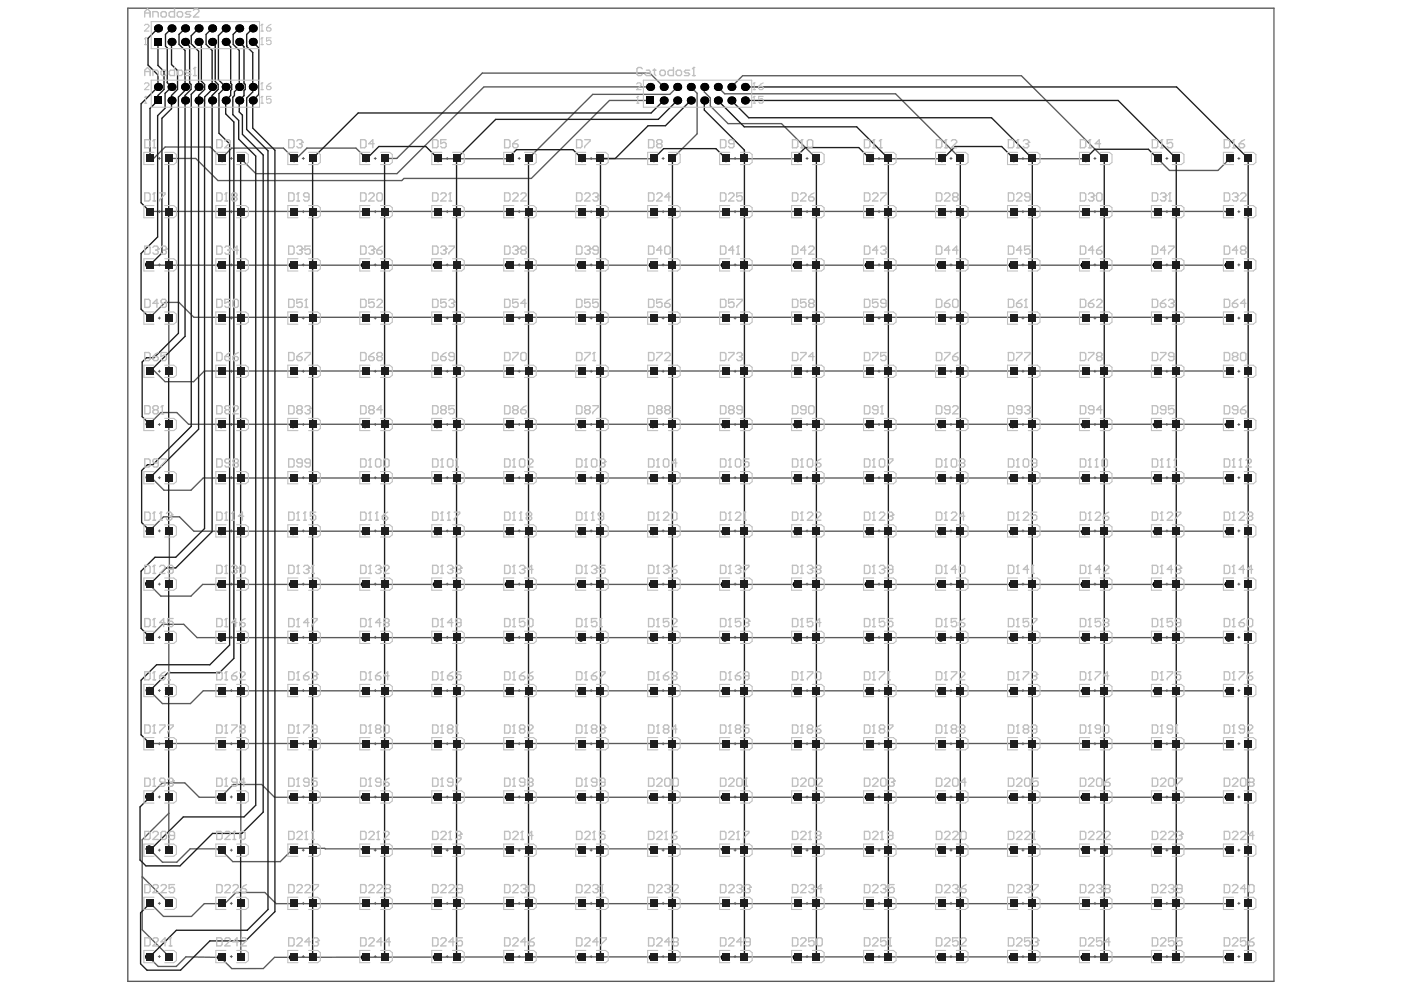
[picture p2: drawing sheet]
<svg xmlns="http://www.w3.org/2000/svg" width="297mm" height="210mm" viewBox="0 0 297 210" stroke-linecap="round" stroke-linejoin="round" font-family="sans-serif">
<g fill="none" stroke="#5a5a5a" stroke-width=".21">
<path d="M33.5 33.5h.4M33.7 33.3v.5M48.7 33.5h.5M48.9 33.3v.5M63.9 33.5h.5M64.2 33.3v.5M79.2 33.5h.4M79.4 33.3v.5M94.4 33.5h.4M94.6 33.3v.5M109.6 33.5h.5M109.8 33.3v.5"/>
<path d="M124.8 33.5h.5M125.1 33.3v.5M140.1 33.5h.4M140.3 33.3v.5M155.3 33.5h.4M155.5 33.3v.5M170.5 33.5h.5M170.7 33.3v.5M185.7 33.5h.5M186 33.3v.5M201 33.5h.4M201.2 33.3v.5"/>
<path d="M216.2 33.5h.5M216.4 33.3v.5M231.4 33.5h.5M231.7 33.3v.5M246.7 33.5h.4M246.9 33.3v.5M261.9 33.5h.4M262.1 33.3v.5M33.5 56h.4M33.5 44.8h.4M33.7 44.6v.4M33.7 55.8v.5"/>
<path d="M48.7 56h.5M48.7 44.8h.5M48.9 44.6v.4M48.9 55.8v.5M63.9 56h.5M63.9 44.8h.5M64.2 44.6v.4M64.2 55.8v.5M79.2 56h.4M79.2 44.8h.4M79.4 44.6v.4M79.4 55.8v.5"/>
<path d="M94.4 56h.4M94.4 44.8h.4M94.6 44.6v.4M94.6 55.8v.5M109.6 56h.5M109.6 44.8h.5M109.8 44.6v.4M109.8 55.8v.5M124.8 56h.5M124.8 44.8h.5M125.1 44.6v.4M125.1 55.8v.5"/>
<path d="M140.1 56h.4M140.1 44.8h.4M140.3 44.6v.4M140.3 55.8v.5M155.3 56h.4M155.3 44.8h.4M155.5 44.6v.4M155.5 55.8v.5M170.5 56h.5M170.5 44.8h.5M170.7 44.6v.4M170.7 55.8v.5"/>
<path d="M185.7 56h.5M185.7 44.8h.5M186 44.6v.4M186 55.8v.5M201 56h.4M201 44.8h.4M201.2 44.6v.4M201.2 55.8v.5M216.2 56h.5M216.2 44.8h.5M216.4 44.6v.4M216.4 55.8v.5"/>
<path d="M231.4 56h.5M231.4 44.8h.5M231.7 44.6v.4M231.7 55.8v.5M246.7 56h.4M246.7 44.8h.4M246.9 44.6v.4M246.9 55.8v.5M261.9 56h.4M261.9 44.8h.4M262.1 44.6v.4M262.1 55.8v.5"/>
<path d="M33.5 78.6h.4M33.5 67.3h.4M33.7 67.1v.4M33.7 78.3v.5M48.7 78.6h.5M48.7 67.3h.5M48.9 67.1v.4M48.9 78.3v.5M63.9 67.3h.5M63.9 78.6h.5M64.2 67.1v.4M64.2 78.3v.5"/>
<path d="M79.2 78.6h.4M79.2 67.3h.4M79.4 67.1v.4M79.4 78.3v.5M94.4 78.6h.4M94.4 67.3h.4M94.6 67.1v.4M94.6 78.3v.5M109.6 78.6h.5M109.6 67.3h.5M109.8 67.1v.4M109.8 78.3v.5"/>
<path d="M124.8 78.6h.5M124.8 67.3h.5M125.1 67.1v.4M125.1 78.3v.5M140.1 78.6h.4M140.1 67.3h.4M140.3 67.1v.4M140.3 78.3v.5M155.3 78.6h.4M155.3 67.3h.4M155.5 67.1v.4M155.5 78.3v.5"/>
<path d="M170.5 78.6h.5M170.5 67.3h.5M170.7 67.1v.4M170.7 78.3v.5M185.7 78.6h.5M185.7 67.3h.5M186 67.1v.4M186 78.3v.5M201 78.6h.4M201 67.3h.4M201.2 67.1v.4M201.2 78.3v.5"/>
<path d="M216.2 78.6h.5M216.2 67.3h.5M216.4 67.1v.4M216.4 78.3v.5M231.4 78.6h.5M231.4 67.3h.5M231.7 67.1v.4M231.7 78.3v.5M246.7 78.6h.4M246.7 67.3h.4M246.9 67.1v.4M246.9 78.3v.5"/>
<path d="M261.9 78.6h.4M261.9 67.3h.4M262.1 67.1v.4M262.1 78.3v.5M33.5 89.8h.4M33.7 89.6v.4M48.7 89.8h.5M48.9 89.6v.4M63.9 89.8h.5M64.2 89.6v.4M79.2 89.8h.4M79.4 89.6v.4"/>
<path d="M94.4 89.8h.4M94.6 89.6v.4M109.6 89.8h.5M109.8 89.6v.4M124.8 89.8h.5M125.1 89.6v.4M140.1 89.8h.4M140.3 89.6v.4M155.3 89.8h.4M155.5 89.6v.4M170.5 89.8h.5M170.7 89.6v.4"/>
<path d="M185.7 89.8h.5M186 89.6v.4M201 89.8h.4M201.2 89.6v.4M216.2 89.8h.5M216.4 89.6v.4M231.4 89.8h.5M231.7 89.6v.4M246.7 89.8h.4M246.9 89.6v.4M261.9 89.8h.4M262.1 89.6v.4"/>
<path d="M33.5 112.3h.4M33.5 101.1h.4M33.7 100.9v.4M33.7 112.1v.5M48.7 112.3h.5M48.7 101.1h.5M48.9 100.9v.4M48.9 112.1v.5M63.9 112.3h.5M63.9 101.1h.5M64.2 100.9v.4M64.2 112.1v.5"/>
<path d="M79.2 112.3h.4M79.2 101.1h.4M79.4 100.9v.4M79.4 112.1v.5M94.4 112.3h.4M94.4 101.1h.4M94.6 100.9v.4M94.6 112.1v.5M109.6 112.3h.5M109.6 101.1h.5M109.8 100.9v.4M109.8 112.1v.5"/>
<path d="M124.8 112.3h.5M124.8 101.1h.5M125.1 100.9v.4M125.1 112.1v.5M140.1 112.3h.4M140.1 101.1h.4M140.3 100.9v.4M140.3 112.1v.5M155.3 112.3h.4M155.3 101.1h.4M155.5 100.9v.4M155.5 112.1v.5"/>
<path d="M170.5 112.3h.5M170.5 101.1h.5M170.7 100.9v.4M170.7 112.1v.5M185.7 112.3h.5M185.7 101.1h.5M186 100.9v.4M186 112.1v.5M201 112.3h.4M201 101.1h.4M201.2 100.9v.4M201.2 112.1v.5"/>
<path d="M216.2 112.3h.5M216.2 101.1h.5M216.4 100.9v.4M216.4 112.1v.5M231.4 112.3h.5M231.4 101.1h.5M231.7 100.9v.4M231.7 112.1v.5M246.7 112.3h.4M246.7 101.1h.4M246.9 100.9v.4M246.9 112.1v.5"/>
<path d="M261.9 112.3h.4M261.9 101.1h.4M262.1 100.9v.4M262.1 112.1v.5M33.5 134.9h.4M33.5 123.6h.4M33.7 123.4v.4M33.7 134.6v.5M48.7 134.9h.5M48.7 123.6h.5M48.9 123.4v.4M48.9 134.6v.5"/>
<path d="M63.9 123.6h.5M63.9 134.9h.5M64.2 123.4v.4M64.2 134.6v.5M79.2 134.9h.4M79.2 123.6h.4M79.4 123.4v.4M79.4 134.6v.5M94.4 134.9h.4M94.4 123.6h.4M94.6 123.4v.4M94.6 134.6v.5"/>
<path d="M109.6 134.9h.5M109.6 123.6h.5M109.8 123.4v.4M109.8 134.6v.5M124.8 134.9h.5M124.8 123.6h.5M125.1 123.4v.4M125.1 134.6v.5M140.1 123.6h.4M140.1 134.9h.4M140.3 123.4v.4M140.3 134.6v.5"/>
<path d="M155.3 134.9h.4M155.3 123.6h.4M155.5 123.4v.4M155.5 134.6v.5M170.5 134.9h.5M170.5 123.6h.5M170.7 123.4v.4M170.7 134.6v.5M185.7 134.9h.5M185.7 123.6h.5M186 123.4v.4M186 134.6v.5"/>
<path d="M201 134.9h.4M201 123.6h.4M201.2 123.4v.4M201.2 134.6v.5M216.2 123.6h.5M216.2 134.9h.5M216.4 123.4v.4M216.4 134.6v.5M231.4 134.9h.5M231.4 123.6h.5M231.7 123.4v.4M231.7 134.6v.5"/>
<path d="M246.7 134.9h.4M246.7 123.6h.4M246.9 123.4v.4M246.9 134.6v.5M261.9 134.9h.4M261.9 123.6h.4M262.1 123.4v.4M262.1 134.6v.5M33.5 157.4h.4M33.5 146.1h.4M33.7 145.9v.4M33.7 157.1v.5"/>
<path d="M48.7 157.4h.5M48.7 146.1h.5M48.9 145.9v.4M48.9 157.1v.5M63.9 146.1h.5M63.9 157.4h.5M64.2 145.9v.4M64.2 157.1v.5M79.2 157.4h.4M79.2 146.1h.4M79.4 145.9v.4M79.4 157.1v.5"/>
<path d="M94.4 157.4h.4M94.4 146.1h.4M94.6 145.9v.4M94.6 157.1v.5M109.6 157.4h.5M109.6 146.1h.5M109.8 145.9v.4M109.8 157.1v.5M124.8 157.4h.5M124.8 146.1h.5M125.1 145.9v.4M125.1 157.1v.5"/>
<path d="M140.1 157.4h.4M140.1 146.1h.4M140.3 145.9v.4M140.3 157.1v.5M155.3 157.4h.4M155.3 146.1h.4M155.5 145.9v.4M155.5 157.1v.5M170.5 157.4h.5M170.5 146.1h.5M170.7 145.9v.4M170.7 157.1v.5"/>
<path d="M185.7 157.4h.5M185.7 146.1h.5M186 145.9v.4M186 157.1v.5M201 157.4h.4M201 146.1h.4M201.2 145.9v.4M201.2 157.1v.5M216.2 157.4h.5M216.2 146.1h.5M216.4 145.9v.4M216.4 157.1v.5"/>
<path d="M231.4 157.4h.5M231.4 146.1h.5M231.7 145.9v.4M231.7 157.1v.5M246.7 157.4h.4M246.7 146.1h.4M246.9 145.9v.4M246.9 157.1v.5M261.9 157.4h.4M261.9 146.1h.4M262.1 145.9v.4M262.1 157.1v.5"/>
<path d="M33.5 179.9h.4M33.5 168.6h.4M33.7 168.4v.5M33.7 179.7v.4M48.7 179.9h.5M48.7 168.6h.5M48.9 168.4v.5M48.9 179.7v.4M63.9 179.9h.5M63.9 168.6h.5M64.2 168.4v.5M64.2 179.7v.4"/>
<path d="M79.2 179.9h.4M79.2 168.6h.4M79.4 179.7v.4M79.4 168.4v.5M94.4 179.9h.4M94.4 168.6h.4M94.6 168.4v.5M94.6 179.7v.4M109.6 179.9h.5M109.6 168.6h.5M109.8 168.4v.5M109.8 179.7v.4"/>
<path d="M124.8 179.9h.5M124.8 168.6h.5M125.1 168.4v.5M125.1 179.7v.4M140.1 179.9h.4M140.1 168.6h.4M140.3 168.4v.5M140.3 179.7v.4M155.3 179.9h.4M155.3 168.6h.4M155.5 168.4v.5M155.5 179.7v.4"/>
<path d="M170.5 179.9h.5M170.5 168.6h.5M170.7 168.4v.5M170.7 179.7v.4M185.7 179.9h.5M185.7 168.6h.5M186 168.4v.5M186 179.7v.4M201 179.9h.4M201 168.6h.4M201.2 168.4v.5M201.2 179.7v.4"/>
<path d="M216.2 168.6h.5M216.2 179.9h.5M216.4 168.4v.5M216.4 179.7v.4M231.4 179.9h.5M231.4 168.6h.5M231.7 168.4v.5M231.7 179.7v.4M246.7 179.9h.4M246.7 168.6h.4M246.9 168.4v.5M246.9 179.7v.4"/>
<path d="M261.9 179.9h.4M261.9 168.6h.4M262.1 168.4v.5M262.1 179.7v.4M33.5 191.1h.4M33.7 190.9v.5M48.7 191.1h.5M48.9 190.9v.5M63.9 191.1h.5M64.2 190.9v.5M79.2 191.1h.4M79.4 190.9v.5"/>
<path d="M94.4 191.1h.4M94.6 190.9v.5M109.6 191.1h.5M109.8 190.9v.5M124.8 191.1h.5M125.1 190.9v.5M140.1 191.1h.4M140.3 190.9v.5M155.3 191.1h.4M155.5 190.9v.5M170.5 191.1h.5M170.7 190.9v.5"/>
<path d="M185.7 191.1h.5M186 190.9v.5M201 191.1h.4M201.2 190.9v.5M216.2 191.1h.5M216.4 190.9v.5M231.4 191.1h.5M231.7 190.9v.5M246.7 191.1h.4M246.9 190.9v.5M261.9 191.1h.4M262.1 190.9v.5"/>
<path d="M33.5 202.4h.4M33.7 202.2v.4M48.7 202.4h.5M48.9 202.2v.4M63.9 202.4h.5M64.2 202.2v.4M79.2 202.4h.4M79.4 202.2v.4M94.4 202.4h.4M94.6 202.2v.4M109.6 202.4h.5M109.8 202.2v.4"/>
<path d="M124.8 202.4h.5M125.1 202.2v.4M140.1 202.4h.4M140.3 202.2v.4M155.3 202.4h.4M155.5 202.2v.4M170.5 202.4h.5M170.7 202.2v.4M185.7 202.4h.5M186 202.2v.4M201 202.4h.4M201.2 202.2v.4"/>
<path d="M216.2 202.4h.5M216.4 202.2v.4M231.4 202.4h.5M231.7 202.2v.4M246.7 202.4h.4M246.9 202.2v.4M261.9 202.4h.4M262.1 202.2v.4"/>
</g>
<g fill="none" stroke="#5a5a5a" stroke-width=".29">
<path d="M27 1.7h242.5v205.9h-242.5zM137.5 18.4h-35.1l-18.4 18.3h-29.9l-3.2-3.2M140.4 18.4l-2.9-2.9h-35.5l-18.1 18h-2.5M143.3 18.4l-1.6 1.6h-16.3l-13.6 13.5M146.1 18.4l1.4 1.3v8.6l-5.2 5.2M149 18.4v1.1l1.3 1.2v1.7l3.7 3.8h11.3l7.4 7.3M151.9 18.4l1.4 1.5h36.2l13.7 13.6M154.7 18.4l2.4-2.4h59l17.5 17.5M31.8 33.5l.6 .1 2.5-2.5h9.6l2.5 2.5v-.2l2-2.1h11l2.1 2.2h.7l2.1-2.2h10.4l2.2 2.2M92.7 33.6h15.2M123.1 33.6h15.3M137.5 21.3h-8.6l-16.5 16.5h-26.9l-.5 .4h-38.9l-4.7-4.7h-5.7"/>
<path d="M153.6 33.6h15.2M184 33.6h15.3M214.5 33.6h15.2M244.9 33.6l2.5 2.5h10.3l2.5-2.5M31.4 56l.1 .1h228.3M31.7 44.7h228.2l.2 .1M31.8 67.1l3.1-3.1h3l3.1 3.1h219.1l.1 .2M31.8 78.4l.9 .1 2.2 2.3h6.1l2.2-2.3h217M35.7 67.3v11.2M31.5 89.8l2.5-2.5h3.4l2.5 2.5h219.9l.1 .1M35.7 89.8v11.2M31.5 101l.6 .1 2.6 2.6h5.7l2.6-2.6h216.9"/>
<path d="M31.5 112.4l3.1-3h3.4l3 3h218.8l.1 .1M35.8 112.4v10.9l-.1 .1M31.4 123.5l2.6 2.6h6.4l2.5-2.4h216.9M31.5 134.9l2.9-2.8h4.5l2.8 2.8h218.1l.1 .1M35.7 134.9v11.1l-.1 .1M31.5 146.1l2.9 2.8h5.9l2.7-2.7h216.9M31.8 157.3h228.3l.1 .1M31.4 168.6l3-2.9h4.7l3 3h4.6l2.7-2.7h6l2.7 2.7h201.7M31.5 179.6l2.9 2.8h3l2.8-2.8h6.3l2.8 2.7h10l2.8-2.8h6.6l.1 .1h191l.1 .1M35.7 168.7v11l.1 .1M35.7 172.1l-5.6 5.6v19l5.6 5.7M50.9 168.6v11.2"/>
<path d="M30.1 185.6l5.6 5.5M31.8 191.1l2.8 2.8h5.9l2.7-2.7h4.4l2.3-2.4h6.1l2.4 2.4h201.8M50.9 191.2v11.2M31.4 202.5l2.1 2h3.8l2-2 7.4 .1 2.3 2.4 6.7-.1 2.4-2.3 201.6-.1 .1 .1"/>
</g>
<g fill="#000">
<circle cx="33.4" cy="18.4" r=".85"/>
<circle cx="33.4" cy="6" r=".85"/>
<circle cx="36.3" cy="18.4" r=".85"/>
<circle cx="36.3" cy="8.9" r=".85"/>
<circle cx="36.3" cy="6" r=".85"/>
<circle cx="39.2" cy="18.4" r=".85"/>
<circle cx="39.2" cy="6" r=".85"/>
<circle cx="39.2" cy="8.9" r=".85"/>
<circle cx="42" cy="18.4" r=".85"/>
<circle cx="42" cy="6" r=".85"/>
<circle cx="42" cy="8.9" r=".85"/>
<circle cx="44.9" cy="18.4" r=".85"/>
<circle cx="44.9" cy="6" r=".85"/>
<circle cx="44.9" cy="8.9" r=".85"/>
<circle cx="47.7" cy="6" r=".85"/>
<circle cx="47.7" cy="18.4" r=".85"/>
<circle cx="47.7" cy="8.9" r=".85"/>
<circle cx="50.6" cy="18.4" r=".85"/>
<circle cx="50.6" cy="6" r=".85"/>
<circle cx="50.6" cy="8.9" r=".85"/>
<circle cx="53.5" cy="18.4" r=".85"/>
<circle cx="53.5" cy="8.9" r=".85"/>
<circle cx="53.5" cy="6" r=".85"/>
<circle cx="137.5" cy="18.4" r=".85"/>
<circle cx="140.4" cy="18.4" r=".85"/>
<circle cx="143.3" cy="18.4" r=".85"/>
<circle cx="146.1" cy="18.4" r=".85"/>
<circle cx="149" cy="18.4" r=".85"/>
<circle cx="151.9" cy="18.4" r=".85"/>
<circle cx="154.7" cy="18.4" r=".85"/>
<circle cx="157.6" cy="18.4" r=".85"/>
<circle cx="31.8" cy="33.5" r=".72"/>
<circle cx="35.7" cy="33.5" r=".72"/>
<circle cx="36.3" cy="21.3" r=".85"/>
<circle cx="39.2" cy="21.3" r=".85"/>
<circle cx="42" cy="21.3" r=".85"/>
<circle cx="44.9" cy="21.3" r=".85"/>
<circle cx="47" cy="33.6" r=".72"/>
<circle cx="47.7" cy="21.3" r=".85"/>
<circle cx="50.6" cy="21.3" r=".85"/>
<circle cx="50.9" cy="33.5" r=".72"/>
<circle cx="53.5" cy="21.3" r=".85"/>
<circle cx="62.2" cy="33.6" r=".72"/>
<circle cx="77.5" cy="33.6" r=".72"/>
<circle cx="81.4" cy="33.5" r=".72"/>
<circle cx="92.7" cy="33.6" r=".72"/>
<circle cx="107.9" cy="33.6" r=".72"/>
<circle cx="111.8" cy="33.5" r=".72"/>
<circle cx="123.1" cy="33.6" r=".72"/>
<circle cx="138.4" cy="33.6" r=".72"/>
<circle cx="140.4" cy="21.3" r=".85"/>
<circle cx="142.3" cy="33.5" r=".72"/>
<circle cx="143.3" cy="21.3" r=".85"/>
<circle cx="146.1" cy="21.3" r=".85"/>
<circle cx="149" cy="21.3" r=".85"/>
<circle cx="151.9" cy="21.3" r=".85"/>
<circle cx="153.6" cy="33.6" r=".72"/>
<circle cx="154.7" cy="21.3" r=".85"/>
<circle cx="157.6" cy="21.3" r=".85"/>
<circle cx="168.8" cy="33.6" r=".72"/>
<circle cx="172.7" cy="33.5" r=".72"/>
<circle cx="184" cy="33.6" r=".72"/>
<circle cx="199.3" cy="33.6" r=".72"/>
<circle cx="203.2" cy="33.5" r=".72"/>
<circle cx="214.5" cy="33.6" r=".72"/>
<circle cx="229.7" cy="33.6" r=".72"/>
<circle cx="233.6" cy="33.5" r=".72"/>
<circle cx="244.9" cy="33.6" r=".72"/>
<circle cx="260.2" cy="33.6" r=".72"/>
<circle cx="31.4" cy="56" r=".72"/>
<circle cx="31.7" cy="44.7" r=".72"/>
<circle cx="46.7" cy="56.1" r=".72"/>
<circle cx="46.9" cy="44.8" r=".72"/>
<circle cx="61.9" cy="56.1" r=".72"/>
<circle cx="62.1" cy="44.8" r=".72"/>
<circle cx="77.1" cy="56.1" r=".72"/>
<circle cx="77.3" cy="44.8" r=".72"/>
<circle cx="92.3" cy="56.1" r=".72"/>
<circle cx="92.6" cy="44.8" r=".72"/>
<circle cx="107.6" cy="56.1" r=".72"/>
<circle cx="107.8" cy="44.8" r=".72"/>
<circle cx="122.8" cy="56.1" r=".72"/>
<circle cx="123" cy="44.8" r=".72"/>
<circle cx="138" cy="56.1" r=".72"/>
<circle cx="138.2" cy="44.8" r=".72"/>
<circle cx="153.2" cy="56.1" r=".72"/>
<circle cx="153.5" cy="44.8" r=".72"/>
<circle cx="168.5" cy="56.1" r=".72"/>
<circle cx="168.7" cy="44.8" r=".72"/>
<circle cx="183.7" cy="56.1" r=".72"/>
<circle cx="183.9" cy="44.8" r=".72"/>
<circle cx="198.9" cy="56.1" r=".72"/>
<circle cx="199.1" cy="44.8" r=".72"/>
<circle cx="214.1" cy="56.1" r=".72"/>
<circle cx="214.4" cy="44.8" r=".72"/>
<circle cx="229.4" cy="56.1" r=".72"/>
<circle cx="229.6" cy="44.8" r=".72"/>
<circle cx="244.6" cy="56.1" r=".72"/>
<circle cx="244.8" cy="44.8" r=".72"/>
<circle cx="259.8" cy="56.1" r=".72"/>
<circle cx="260.1" cy="44.8" r=".72"/>
<circle cx="31.8" cy="78.4" r=".72"/>
<circle cx="31.8" cy="67.1" r=".72"/>
<circle cx="35.7" cy="78.5" r=".72"/>
<circle cx="35.7" cy="67.3" r=".72"/>
<circle cx="47" cy="78.5" r=".72"/>
<circle cx="47" cy="67.3" r=".72"/>
<circle cx="62.2" cy="78.5" r=".72"/>
<circle cx="62.2" cy="67.3" r=".72"/>
<circle cx="77.5" cy="78.5" r=".72"/>
<circle cx="77.5" cy="67.3" r=".72"/>
<circle cx="92.7" cy="78.5" r=".72"/>
<circle cx="92.7" cy="67.3" r=".72"/>
<circle cx="107.9" cy="78.5" r=".72"/>
<circle cx="107.9" cy="67.3" r=".72"/>
<circle cx="123.1" cy="78.5" r=".72"/>
<circle cx="123.1" cy="67.3" r=".72"/>
<circle cx="138.4" cy="78.5" r=".72"/>
<circle cx="138.4" cy="67.3" r=".72"/>
<circle cx="153.6" cy="78.5" r=".72"/>
<circle cx="153.6" cy="67.3" r=".72"/>
<circle cx="168.8" cy="78.5" r=".72"/>
<circle cx="168.8" cy="67.3" r=".72"/>
<circle cx="184" cy="78.5" r=".72"/>
<circle cx="184" cy="67.3" r=".72"/>
<circle cx="199.3" cy="78.5" r=".72"/>
<circle cx="199.3" cy="67.3" r=".72"/>
<circle cx="214.5" cy="78.5" r=".72"/>
<circle cx="214.5" cy="67.3" r=".72"/>
<circle cx="229.7" cy="78.5" r=".72"/>
<circle cx="229.7" cy="67.3" r=".72"/>
<circle cx="244.9" cy="78.5" r=".72"/>
<circle cx="244.9" cy="67.3" r=".72"/>
<circle cx="260.2" cy="78.5" r=".72"/>
<circle cx="260.2" cy="67.3" r=".72"/>
<circle cx="31.5" cy="89.8" r=".72"/>
<circle cx="35.7" cy="89.8" r=".72"/>
<circle cx="46.8" cy="89.9" r=".72"/>
<circle cx="62" cy="89.9" r=".72"/>
<circle cx="77.2" cy="89.9" r=".72"/>
<circle cx="92.5" cy="89.9" r=".72"/>
<circle cx="107.7" cy="89.9" r=".72"/>
<circle cx="122.9" cy="89.9" r=".72"/>
<circle cx="138.1" cy="89.9" r=".72"/>
<circle cx="153.4" cy="89.9" r=".72"/>
<circle cx="168.6" cy="89.9" r=".72"/>
<circle cx="183.8" cy="89.9" r=".72"/>
<circle cx="199" cy="89.9" r=".72"/>
<circle cx="214.3" cy="89.9" r=".72"/>
<circle cx="229.5" cy="89.9" r=".72"/>
<circle cx="244.7" cy="89.9" r=".72"/>
<circle cx="259.9" cy="89.9" r=".72"/>
<circle cx="31.5" cy="112.4" r=".72"/>
<circle cx="31.5" cy="101" r=".72"/>
<circle cx="35.7" cy="101" r=".72"/>
<circle cx="35.8" cy="112.4" r=".72"/>
<circle cx="46.8" cy="112.5" r=".72"/>
<circle cx="46.8" cy="101.1" r=".72"/>
<circle cx="62" cy="112.5" r=".72"/>
<circle cx="62" cy="101.1" r=".72"/>
<circle cx="77.2" cy="112.5" r=".72"/>
<circle cx="77.2" cy="101.1" r=".72"/>
<circle cx="92.5" cy="112.5" r=".72"/>
<circle cx="92.5" cy="101.1" r=".72"/>
<circle cx="107.7" cy="112.5" r=".72"/>
<circle cx="107.7" cy="101.1" r=".72"/>
<circle cx="122.9" cy="112.5" r=".72"/>
<circle cx="122.9" cy="101.1" r=".72"/>
<circle cx="138.1" cy="112.5" r=".72"/>
<circle cx="138.1" cy="101.1" r=".72"/>
<circle cx="153.4" cy="112.5" r=".72"/>
<circle cx="153.4" cy="101.1" r=".72"/>
<circle cx="168.6" cy="112.5" r=".72"/>
<circle cx="168.6" cy="101.1" r=".72"/>
<circle cx="183.8" cy="112.5" r=".72"/>
<circle cx="183.8" cy="101.1" r=".72"/>
<circle cx="199" cy="112.5" r=".72"/>
<circle cx="199" cy="101.1" r=".72"/>
<circle cx="214.3" cy="112.5" r=".72"/>
<circle cx="214.3" cy="101.1" r=".72"/>
<circle cx="229.5" cy="112.5" r=".72"/>
<circle cx="229.5" cy="101.1" r=".72"/>
<circle cx="244.7" cy="112.5" r=".72"/>
<circle cx="244.7" cy="101.1" r=".72"/>
<circle cx="259.9" cy="112.5" r=".72"/>
<circle cx="259.9" cy="101.1" r=".72"/>
<circle cx="31.4" cy="123.5" r=".72"/>
<circle cx="31.5" cy="134.9" r=".72"/>
<circle cx="35.7" cy="134.9" r=".72"/>
<circle cx="35.7" cy="123.4" r=".72"/>
<circle cx="46.7" cy="123.7" r=".72"/>
<circle cx="46.8" cy="135" r=".72"/>
<circle cx="61.9" cy="123.7" r=".72"/>
<circle cx="62" cy="135" r=".72"/>
<circle cx="77.1" cy="123.7" r=".72"/>
<circle cx="77.2" cy="135" r=".72"/>
<circle cx="92.3" cy="123.7" r=".72"/>
<circle cx="92.5" cy="135" r=".72"/>
<circle cx="107.6" cy="123.7" r=".72"/>
<circle cx="107.7" cy="135" r=".72"/>
<circle cx="122.8" cy="123.7" r=".72"/>
<circle cx="122.9" cy="135" r=".72"/>
<circle cx="138" cy="123.7" r=".72"/>
<circle cx="138.1" cy="135" r=".72"/>
<circle cx="153.2" cy="123.7" r=".72"/>
<circle cx="153.4" cy="135" r=".72"/>
<circle cx="168.5" cy="123.7" r=".72"/>
<circle cx="168.6" cy="135" r=".72"/>
<circle cx="183.7" cy="123.7" r=".72"/>
<circle cx="183.8" cy="135" r=".72"/>
<circle cx="198.9" cy="123.7" r=".72"/>
<circle cx="199" cy="135" r=".72"/>
<circle cx="214.1" cy="123.7" r=".72"/>
<circle cx="214.3" cy="135" r=".72"/>
<circle cx="229.4" cy="123.7" r=".72"/>
<circle cx="229.5" cy="135" r=".72"/>
<circle cx="244.6" cy="123.7" r=".72"/>
<circle cx="244.7" cy="135" r=".72"/>
<circle cx="259.8" cy="123.7" r=".72"/>
<circle cx="259.9" cy="135" r=".72"/>
<circle cx="31.5" cy="146.1" r=".72"/>
<circle cx="31.8" cy="157.3" r=".72"/>
<circle cx="35.6" cy="146.1" r=".72"/>
<circle cx="46.8" cy="146.2" r=".72"/>
<circle cx="47" cy="157.4" r=".72"/>
<circle cx="62" cy="146.2" r=".72"/>
<circle cx="62.2" cy="157.4" r=".72"/>
<circle cx="77.2" cy="146.2" r=".72"/>
<circle cx="77.5" cy="157.4" r=".72"/>
<circle cx="92.5" cy="146.2" r=".72"/>
<circle cx="92.7" cy="157.4" r=".72"/>
<circle cx="107.7" cy="146.2" r=".72"/>
<circle cx="107.9" cy="157.4" r=".72"/>
<circle cx="122.9" cy="146.2" r=".72"/>
<circle cx="123.1" cy="157.4" r=".72"/>
<circle cx="138.1" cy="146.2" r=".72"/>
<circle cx="138.4" cy="157.4" r=".72"/>
<circle cx="153.4" cy="146.2" r=".72"/>
<circle cx="153.6" cy="157.4" r=".72"/>
<circle cx="168.6" cy="146.2" r=".72"/>
<circle cx="168.8" cy="157.4" r=".72"/>
<circle cx="183.8" cy="146.2" r=".72"/>
<circle cx="184" cy="157.4" r=".72"/>
<circle cx="199" cy="146.2" r=".72"/>
<circle cx="199.3" cy="157.4" r=".72"/>
<circle cx="214.3" cy="146.2" r=".72"/>
<circle cx="214.5" cy="157.4" r=".72"/>
<circle cx="229.5" cy="146.2" r=".72"/>
<circle cx="229.7" cy="157.4" r=".72"/>
<circle cx="244.7" cy="146.2" r=".72"/>
<circle cx="244.9" cy="157.4" r=".72"/>
<circle cx="259.9" cy="146.2" r=".72"/>
<circle cx="260.2" cy="157.4" r=".72"/>
<circle cx="31.4" cy="168.6" r=".72"/>
<circle cx="31.5" cy="179.6" r=".72"/>
<circle cx="35.7" cy="168.7" r=".72"/>
<circle cx="35.8" cy="179.8" r=".72"/>
<circle cx="46.7" cy="168.7" r=".72"/>
<circle cx="46.8" cy="179.7" r=".72"/>
<circle cx="50.9" cy="179.8" r=".72"/>
<circle cx="50.9" cy="168.6" r=".72"/>
<circle cx="61.9" cy="168.7" r=".72"/>
<circle cx="62" cy="179.7" r=".72"/>
<circle cx="77.1" cy="168.7" r=".72"/>
<circle cx="77.2" cy="179.7" r=".72"/>
<circle cx="92.3" cy="168.7" r=".72"/>
<circle cx="92.5" cy="179.7" r=".72"/>
<circle cx="107.6" cy="168.7" r=".72"/>
<circle cx="107.7" cy="179.7" r=".72"/>
<circle cx="122.8" cy="168.7" r=".72"/>
<circle cx="122.9" cy="179.7" r=".72"/>
<circle cx="138" cy="168.7" r=".72"/>
<circle cx="138.1" cy="179.7" r=".72"/>
<circle cx="153.2" cy="168.7" r=".72"/>
<circle cx="153.4" cy="179.7" r=".72"/>
<circle cx="168.5" cy="168.7" r=".72"/>
<circle cx="168.6" cy="179.7" r=".72"/>
<circle cx="183.7" cy="168.7" r=".72"/>
<circle cx="183.8" cy="179.7" r=".72"/>
<circle cx="198.9" cy="168.7" r=".72"/>
<circle cx="199" cy="179.7" r=".72"/>
<circle cx="214.1" cy="168.7" r=".72"/>
<circle cx="214.3" cy="179.7" r=".72"/>
<circle cx="229.4" cy="168.7" r=".72"/>
<circle cx="229.5" cy="179.7" r=".72"/>
<circle cx="244.6" cy="168.7" r=".72"/>
<circle cx="244.7" cy="179.7" r=".72"/>
<circle cx="259.8" cy="168.7" r=".72"/>
<circle cx="259.9" cy="179.7" r=".72"/>
<circle cx="31.8" cy="191.1" r=".72"/>
<circle cx="35.7" cy="191.1" r=".72"/>
<circle cx="47" cy="191.2" r=".72"/>
<circle cx="50.9" cy="191.2" r=".72"/>
<circle cx="62.2" cy="191.2" r=".72"/>
<circle cx="77.5" cy="191.2" r=".72"/>
<circle cx="92.7" cy="191.2" r=".72"/>
<circle cx="107.9" cy="191.2" r=".72"/>
<circle cx="123.1" cy="191.2" r=".72"/>
<circle cx="138.4" cy="191.2" r=".72"/>
<circle cx="153.6" cy="191.2" r=".72"/>
<circle cx="168.8" cy="191.2" r=".72"/>
<circle cx="184" cy="191.2" r=".72"/>
<circle cx="199.3" cy="191.2" r=".72"/>
<circle cx="214.5" cy="191.2" r=".72"/>
<circle cx="229.7" cy="191.2" r=".72"/>
<circle cx="244.9" cy="191.2" r=".72"/>
<circle cx="260.2" cy="191.2" r=".72"/>
<circle cx="31.4" cy="202.5" r=".72"/>
<circle cx="35.7" cy="202.4" r=".72"/>
<circle cx="46.7" cy="202.6" r=".72"/>
<circle cx="50.9" cy="202.4" r=".72"/>
<circle cx="61.9" cy="202.6" r=".72"/>
<circle cx="77.1" cy="202.6" r=".72"/>
<circle cx="92.3" cy="202.6" r=".72"/>
<circle cx="107.6" cy="202.6" r=".72"/>
<circle cx="122.8" cy="202.6" r=".72"/>
<circle cx="138" cy="202.6" r=".72"/>
<circle cx="153.2" cy="202.6" r=".72"/>
<circle cx="168.5" cy="202.6" r=".72"/>
<circle cx="183.7" cy="202.6" r=".72"/>
<circle cx="198.9" cy="202.6" r=".72"/>
<circle cx="214.1" cy="202.6" r=".72"/>
<circle cx="229.4" cy="202.6" r=".72"/>
<circle cx="244.6" cy="202.6" r=".72"/>
<circle cx="259.8" cy="202.6" r=".72"/>
</g>
<g fill="#000">
<path d="M32.6 8h1.7v1.7h-1.7z" fill-rule="evenodd"/>
<path d="M32.6 8h1.7v1.7h-1.7z" fill-rule="evenodd"/>
<path d="M32.6 20.4h1.7v1.7h-1.7z" fill-rule="evenodd"/>
<path d="M32.6 20.4h1.7v1.7h-1.7z" fill-rule="evenodd"/>
<path d="M136.7 20.4h1.7v1.7h-1.7z" fill-rule="evenodd"/>
<path d="M136.7 20.4h1.7v1.7h-1.7z" fill-rule="evenodd"/>
</g>
<g fill="none" stroke="#1e1e1e" stroke-width=".29">
<path d="M33.4 6l-2.1 2.1v5.7l2.1 2.1v2.5l-3.5 3.6v20.9l1.8 1.9M33.4 8.9v4.9l1.3 1.3v3.8l-1.3 1.3v1.1l-1.7 1.6v10.6M36.3 8.9v4.8l1.3 1.2v4l-1.3 1.3v2.8l-2 2v28.5l-2.6 2.5M36.3 6l-1.3 1.3v2.5l.4 .3v7.4l.9 .9-1.4 1.4v3.1l-1.5 1.6v25.6l-3.5 3.5v11.8l1.8 1.9M39.2 19.1l-1.5 1.4v50l-5.1 5.2h-1.6l-.9 .9v11.6l1.6 1.6M39.2 6l-1.3 1.3v2.1l1.3 1.3v7.7M39.2 8.9l.9 .9v7.8l.3 .3v1l-1.2 1.3v51l-7.5 7.4M42 6l-1.5 1.6v1.7l1.5 1.5v7.6l-1.5 1.6v70.2l-8.2 8.1h-1.1l-1.2 1.3v11l1.7 1.7M42 8.9l.6 .5v7.8l.7 .7v1l-1.3 1.3v70.6l-10.3 10.3M44.9 6l-1.3 1.3v2.1l1.3 1.3v7.7M44.9 8.9l.6 .6v7.7l.7 .7v1l-1.3 1.3v92.3l-7.7 7.7h-2l-3.5 3.4M44.9 18.9l-1.6 1.6v91.3l-6.1 6.1h-4.4l-2.9 2.9v12.2l1.8 1.9"/>
<path d="M47.7 8.9l1.1 1v7.8l.2 .2-.2 2.3-1.1 1.1v2.8l1.8 1.7v113.5l-3.1 3h-10.9l-3.8 3.8M47.7 6l-1.5 1.5v9.4l1.5 1.5-1.4 1.4v8.4l2.3 2.2v106.1l-4.2 4.2h-11.3l-3.2 3.2v11.6l1.8 1.9M50.6 6l-1.3 1.3v2.1l1.3 1.3v7.7l-1 1v.8l-.3 .4v3.6l1.2 1.3v3.9l3.6 3.6v137.4l-2.5 2.5h-12.8l-7.1 7M50.6 8.9l1 1v7.7l.3 .3v1l-.3 .3v1l-.5 .5M52.2 9.6h.1M53.5 6l-1.3 1.3v2.5l1.3 1.3v8.4l-1.3 1.2v6.7l4.5 4.5v160.5l-4.4 4.4h-15l-5.6 5.6M53.5 8.9l1.3 1.2v9.9l-1.3 1.3v5.8l4.7 4.7v161.1l-6.2 6.2h-7.6l-6.2 6.2h-7.1l-1.4-1.4v-10.8l2-2M157.6 18.4h91.3l15.2 15.1v168.9M35.7 33.5v33.8M50.9 33.5v135.1M51.1 20.6l-.5 .5v2.6l.7 .7v4l4.4 4.4v139l-4.5 4.5h-6.2l-6.9 6.9h-7.2l-1.3-1.2v-11.3l2.1-2.1M66.1 33.5h.1"/>
<path d="M66.1 33.5v168.9M77.5 33.5h.2l2.5-2.5h9.9l2.5 2.5M81.4 33.5v168.9M96.6 33.5h.1M96.6 33.5v168.9M107.9 33.5v-.4l1.4-1.4h11.9l1.9 1.8M111.8 33.5v168.9M138.3 33.5l2.1-2h11.1l2 2M140.4 21.3l-2.6 2.6h-62l-9.7 9.6M142.3 33.5v168.9M143.3 21.3l-4 4h-34.4l-8.3 8.2M146.1 21.3l-5.3 5.3h-3.7l-6.9 6.9h-3.2v168.9"/>
<path d="M149 21.3v2l8.5 8.5v170.6M151.9 21.3l5.6 5.5h23.7l6.7 6.7v168.9M154.7 21.3l3.7 3.6h51.4l8.6 8.6M157.6 21.3h79l12.3 12.2M168.8 33.5v-.7l1.6-1.6h11.3l2.3 2.3M172.7 33.5v168.9M199.2 33.5h.3l2.6-2.5h9.8l2.6 2.5M203.2 33.5v168.9M218.4 33.5h.1M218.4 33.5v168.9M229.7 33.5l1.9-1.9h11.4l1.9 1.9M233.6 33.5v168.9"/>
<path d="M248.9 33.5h.1M248.9 33.5v168.9M35.7 44.8h.1M35.7 78.6v11.2M35.7 101.1v11.2M35.7 134.9h.1M35.7 123.6v11.3M35.7 146.1v22.5M35.7 168.6h.1M50.9 179.9v11.2M50.9 191.1h.1M142.3 202.4h.1"/>
<path d="M233.6 202.4h.1"/>
</g>
<g fill="#1e1e1e">
<path d="M46.1 100.2h1.7v1.7h-1.7z" fill-rule="evenodd"/>
<path d="M46.1 89h1.7v1.7h-1.7z" fill-rule="evenodd"/>
<path d="M80.5 100.2h1.7v1.7h-1.7z" fill-rule="evenodd"/>
<path d="M80.5 89h1.7v1.7h-1.7z" fill-rule="evenodd"/>
<path d="M91.8 100.2h1.7v1.7h-1.7z" fill-rule="evenodd"/>
<path d="M91.8 89h1.7v1.7h-1.7z" fill-rule="evenodd"/>
<path d="M126.2 100.2h1.7v1.7h-1.7z" fill-rule="evenodd"/>
<path d="M126.2 89h1.7v1.7h-1.7z" fill-rule="evenodd"/>
<path d="M259.3 100.2h1.7v1.7h-1.7z" fill-rule="evenodd"/>
<path d="M259.3 89h1.7v1.7h-1.7z" fill-rule="evenodd"/>
<path d="M46.1 201.6h1.7v1.7h-1.7z" fill-rule="evenodd"/>
<path d="M46.1 190.3h1.7v1.7h-1.7z" fill-rule="evenodd"/>
<path d="M46.1 179h1.7v1.7h-1.7z" fill-rule="evenodd"/>
<path d="M46.1 167.8h1.7v1.7h-1.7z" fill-rule="evenodd"/>
<path d="M46.1 145.3h1.7v1.7h-1.7z" fill-rule="evenodd"/>
<path d="M46.1 134h1.7v1.7h-1.7z" fill-rule="evenodd"/>
<path d="M46.1 122.8h1.7v1.6h-1.7z" fill-rule="evenodd"/>
<path d="M46.1 77.7h1.7v1.7h-1.7z" fill-rule="evenodd"/>
<path d="M46.1 55.2h1.7v1.7h-1.7z" fill-rule="evenodd"/>
<path d="M46.1 43.9h1.7v1.7h-1.7z" fill-rule="evenodd"/>
<path d="M46.1 32.7h1.7v1.7h-1.7z" fill-rule="evenodd"/>
<path d="M80.5 201.6h1.7v1.7h-1.7z" fill-rule="evenodd"/>
<path d="M80.5 190.3h1.7v1.7h-1.7z" fill-rule="evenodd"/>
<path d="M80.5 179h1.7v1.7h-1.7z" fill-rule="evenodd"/>
<path d="M80.5 167.8h1.7v1.7h-1.7z" fill-rule="evenodd"/>
<path d="M80.5 145.3h1.7v1.7h-1.7z" fill-rule="evenodd"/>
<path d="M80.5 134h1.7v1.7h-1.7z" fill-rule="evenodd"/>
<path d="M80.5 122.8h1.7v1.6h-1.7z" fill-rule="evenodd"/>
<path d="M80.5 77.7h1.7v1.7h-1.7z" fill-rule="evenodd"/>
<path d="M80.5 55.2h1.7v1.7h-1.7z" fill-rule="evenodd"/>
<path d="M80.5 43.9h1.7v1.7h-1.7z" fill-rule="evenodd"/>
<path d="M80.5 32.7h1.7v1.7h-1.7z" fill-rule="evenodd"/>
<path d="M91.8 201.6h1.7v1.7h-1.7z" fill-rule="evenodd"/>
<path d="M91.8 190.3h1.7v1.7h-1.7z" fill-rule="evenodd"/>
<path d="M91.8 179h1.7v1.7h-1.7z" fill-rule="evenodd"/>
<path d="M91.8 167.8h1.7v1.7h-1.7z" fill-rule="evenodd"/>
<path d="M91.8 145.3h1.7v1.7h-1.7z" fill-rule="evenodd"/>
<path d="M91.8 134h1.7v1.7h-1.7z" fill-rule="evenodd"/>
<path d="M91.8 122.8h1.7v1.6h-1.7z" fill-rule="evenodd"/>
<path d="M91.8 77.7h1.7v1.7h-1.7z" fill-rule="evenodd"/>
<path d="M91.8 55.2h1.7v1.7h-1.7z" fill-rule="evenodd"/>
<path d="M91.8 43.9h1.7v1.7h-1.7z" fill-rule="evenodd"/>
<path d="M91.8 32.7h1.7v1.7h-1.7z" fill-rule="evenodd"/>
<path d="M126.2 201.6h1.7v1.7h-1.7z" fill-rule="evenodd"/>
<path d="M126.2 190.3h1.7v1.7h-1.7z" fill-rule="evenodd"/>
<path d="M126.2 179h1.7v1.7h-1.7z" fill-rule="evenodd"/>
<path d="M126.2 167.8h1.7v1.7h-1.7z" fill-rule="evenodd"/>
<path d="M126.2 145.3h1.7v1.7h-1.7z" fill-rule="evenodd"/>
<path d="M126.2 134h1.7v1.7h-1.7z" fill-rule="evenodd"/>
<path d="M126.2 122.8h1.7v1.6h-1.7z" fill-rule="evenodd"/>
<path d="M126.2 77.7h1.7v1.7h-1.7z" fill-rule="evenodd"/>
<path d="M126.2 55.2h1.7v1.7h-1.7z" fill-rule="evenodd"/>
<path d="M126.2 43.9h1.7v1.7h-1.7z" fill-rule="evenodd"/>
<path d="M126.2 32.7h1.7v1.7h-1.7z" fill-rule="evenodd"/>
<path d="M259.3 201.6h1.7v1.7h-1.7z" fill-rule="evenodd"/>
<path d="M259.3 190.3h1.7v1.7h-1.7z" fill-rule="evenodd"/>
<path d="M259.3 179h1.7v1.7h-1.7z" fill-rule="evenodd"/>
<path d="M259.3 167.8h1.7v1.7h-1.7z" fill-rule="evenodd"/>
<path d="M259.3 145.3h1.7v1.7h-1.7z" fill-rule="evenodd"/>
<path d="M259.3 134h1.7v1.7h-1.7z" fill-rule="evenodd"/>
<path d="M259.3 122.8h1.7v1.6h-1.7z" fill-rule="evenodd"/>
<path d="M259.3 77.7h1.7v1.7h-1.7z" fill-rule="evenodd"/>
<path d="M259.3 55.2h1.7v1.7h-1.7z" fill-rule="evenodd"/>
<path d="M259.3 43.9h1.7v1.7h-1.7z" fill-rule="evenodd"/>
<path d="M259.3 32.7h1.7v1.7h-1.7z" fill-rule="evenodd"/>
<path d="M46.1 156.5h1.7v1.7h-1.7z" fill-rule="evenodd"/>
<path d="M46.1 111.5h1.7v1.7h-1.7z" fill-rule="evenodd"/>
<path d="M46.1 66.5h1.7v1.6h-1.7z" fill-rule="evenodd"/>
<path d="M80.5 156.5h1.7v1.7h-1.7z" fill-rule="evenodd"/>
<path d="M80.5 111.5h1.7v1.7h-1.7z" fill-rule="evenodd"/>
<path d="M80.5 66.5h1.7v1.6h-1.7z" fill-rule="evenodd"/>
<path d="M91.8 156.5h1.7v1.7h-1.7z" fill-rule="evenodd"/>
<path d="M91.8 111.5h1.7v1.7h-1.7z" fill-rule="evenodd"/>
<path d="M91.8 66.5h1.7v1.6h-1.7z" fill-rule="evenodd"/>
<path d="M126.2 156.5h1.7v1.7h-1.7z" fill-rule="evenodd"/>
<path d="M126.2 111.5h1.7v1.7h-1.7z" fill-rule="evenodd"/>
<path d="M126.2 66.5h1.7v1.6h-1.7z" fill-rule="evenodd"/>
<path d="M259.3 156.5h1.7v1.7h-1.7z" fill-rule="evenodd"/>
<path d="M259.3 111.5h1.7v1.7h-1.7z" fill-rule="evenodd"/>
<path d="M259.3 66.5h1.7v1.6h-1.7z" fill-rule="evenodd"/>
<path d="M30.9 100.2h1.7v1.7h-1.7z" fill-rule="evenodd"/>
<path d="M30.9 89h1.7v1.7h-1.7z" fill-rule="evenodd"/>
<path d="M50.1 100.2h1.7v1.7h-1.7z" fill-rule="evenodd"/>
<path d="M50.1 89h1.7v1.7h-1.7z" fill-rule="evenodd"/>
<path d="M65.3 100.2h1.7v1.7h-1.7z" fill-rule="evenodd"/>
<path d="M65.3 89h1.7v1.7h-1.7z" fill-rule="evenodd"/>
<path d="M76.6 100.2h1.7v1.7h-1.7z" fill-rule="evenodd"/>
<path d="M76.6 89h1.7v1.7h-1.7z" fill-rule="evenodd"/>
<path d="M95.7 100.2h1.7v1.7h-1.7z" fill-rule="evenodd"/>
<path d="M95.7 89h1.7v1.7h-1.7z" fill-rule="evenodd"/>
<path d="M111 100.2h1.7v1.7h-1.7z" fill-rule="evenodd"/>
<path d="M111 89h1.7v1.7h-1.7z" fill-rule="evenodd"/>
<path d="M122.2 100.2h1.7v1.7h-1.7z" fill-rule="evenodd"/>
<path d="M122.2 89h1.7v1.7h-1.7z" fill-rule="evenodd"/>
<path d="M137.5 100.2h1.7v1.7h-1.7z" fill-rule="evenodd"/>
<path d="M141.4 100.2h1.7v1.7h-1.7z" fill-rule="evenodd"/>
<path d="M137.5 89h1.7v1.7h-1.7z" fill-rule="evenodd"/>
<path d="M141.4 89h1.7v1.7h-1.7z" fill-rule="evenodd"/>
<path d="M152.7 100.2h1.7v1.7h-1.7z" fill-rule="evenodd"/>
<path d="M152.7 89h1.7v1.7h-1.7z" fill-rule="evenodd"/>
<path d="M156.6 100.2h1.7v1.7h-1.7z" fill-rule="evenodd"/>
<path d="M156.6 89h1.7v1.7h-1.7z" fill-rule="evenodd"/>
<path d="M167.9 100.2h1.7v1.7h-1.7z" fill-rule="evenodd"/>
<path d="M167.9 89h1.7v1.7h-1.7z" fill-rule="evenodd"/>
<path d="M183.2 100.2h1.6v1.7h-1.6z" fill-rule="evenodd"/>
<path d="M187.1 100.2h1.7v1.7h-1.7z" fill-rule="evenodd"/>
<path d="M183.2 89h1.6v1.7h-1.6z" fill-rule="evenodd"/>
<path d="M187.1 89h1.7v1.7h-1.7z" fill-rule="evenodd"/>
<path d="M198.4 100.2h1.7v1.7h-1.7z" fill-rule="evenodd"/>
<path d="M198.4 89h1.7v1.7h-1.7z" fill-rule="evenodd"/>
<path d="M202.3 100.2h1.7v1.7h-1.7z" fill-rule="evenodd"/>
<path d="M202.3 89h1.7v1.7h-1.7z" fill-rule="evenodd"/>
<path d="M213.6 100.2h1.7v1.7h-1.7z" fill-rule="evenodd"/>
<path d="M213.6 89h1.7v1.7h-1.7z" fill-rule="evenodd"/>
<path d="M228.8 100.2h1.7v1.7h-1.7z" fill-rule="evenodd"/>
<path d="M232.8 100.2h1.7v1.7h-1.7z" fill-rule="evenodd"/>
<path d="M228.8 89h1.7v1.7h-1.7z" fill-rule="evenodd"/>
<path d="M232.8 89h1.7v1.7h-1.7z" fill-rule="evenodd"/>
<path d="M244.1 100.2h1.6v1.7h-1.6z" fill-rule="evenodd"/>
<path d="M244.1 89h1.6v1.7h-1.6z" fill-rule="evenodd"/>
<path d="M248 100.2h1.7v1.7h-1.7z" fill-rule="evenodd"/>
<path d="M248 89h1.7v1.7h-1.7z" fill-rule="evenodd"/>
<path d="M30.9 201.6h1.7v1.7h-1.7z" fill-rule="evenodd"/>
<path d="M30.9 190.3h1.7v1.7h-1.7z" fill-rule="evenodd"/>
<path d="M30.9 179h1.7v1.7h-1.7z" fill-rule="evenodd"/>
<path d="M30.9 167.8h1.7v1.7h-1.7z" fill-rule="evenodd"/>
<path d="M30.9 145.3h1.7v1.7h-1.7z" fill-rule="evenodd"/>
<path d="M30.9 134h1.7v1.7h-1.7z" fill-rule="evenodd"/>
<path d="M30.9 122.8h1.7v1.6h-1.7z" fill-rule="evenodd"/>
<path d="M30.9 77.7h1.7v1.7h-1.7z" fill-rule="evenodd"/>
<path d="M30.9 55.2h1.7v1.7h-1.7z" fill-rule="evenodd"/>
<path d="M30.9 43.9h1.7v1.7h-1.7z" fill-rule="evenodd"/>
<path d="M30.9 32.7h1.7v1.7h-1.7z" fill-rule="evenodd"/>
<path d="M50.1 201.6h1.7v1.7h-1.7z" fill-rule="evenodd"/>
<path d="M50.1 190.3h1.7v1.7h-1.7z" fill-rule="evenodd"/>
<path d="M50.1 179h1.7v1.7h-1.7z" fill-rule="evenodd"/>
<path d="M50.1 167.8h1.7v1.7h-1.7z" fill-rule="evenodd"/>
<path d="M50.1 145.3h1.7v1.7h-1.7z" fill-rule="evenodd"/>
<path d="M50.1 134h1.7v1.7h-1.7z" fill-rule="evenodd"/>
<path d="M50.1 122.8h1.7v1.6h-1.7z" fill-rule="evenodd"/>
<path d="M50.1 77.7h1.7v1.7h-1.7z" fill-rule="evenodd"/>
<path d="M50.1 55.2h1.7v1.7h-1.7z" fill-rule="evenodd"/>
<path d="M50.1 43.9h1.7v1.7h-1.7z" fill-rule="evenodd"/>
<path d="M50.1 32.7h1.7v1.7h-1.7z" fill-rule="evenodd"/>
<path d="M65.3 201.6h1.7v1.7h-1.7z" fill-rule="evenodd"/>
<path d="M65.3 190.3h1.7v1.7h-1.7z" fill-rule="evenodd"/>
<path d="M65.3 179h1.7v1.7h-1.7z" fill-rule="evenodd"/>
<path d="M65.3 167.8h1.7v1.7h-1.7z" fill-rule="evenodd"/>
<path d="M65.3 145.3h1.7v1.7h-1.7z" fill-rule="evenodd"/>
<path d="M65.3 134h1.7v1.7h-1.7z" fill-rule="evenodd"/>
<path d="M65.3 122.8h1.7v1.6h-1.7z" fill-rule="evenodd"/>
<path d="M65.3 77.7h1.7v1.7h-1.7z" fill-rule="evenodd"/>
<path d="M65.3 55.2h1.7v1.7h-1.7z" fill-rule="evenodd"/>
<path d="M65.3 43.9h1.7v1.7h-1.7z" fill-rule="evenodd"/>
<path d="M65.3 32.7h1.7v1.7h-1.7z" fill-rule="evenodd"/>
<path d="M76.6 201.6h1.7v1.7h-1.7z" fill-rule="evenodd"/>
<path d="M76.6 190.3h1.7v1.7h-1.7z" fill-rule="evenodd"/>
<path d="M76.6 179h1.7v1.7h-1.7z" fill-rule="evenodd"/>
<path d="M76.6 167.8h1.7v1.7h-1.7z" fill-rule="evenodd"/>
<path d="M76.6 145.3h1.7v1.7h-1.7z" fill-rule="evenodd"/>
<path d="M76.6 134h1.7v1.7h-1.7z" fill-rule="evenodd"/>
<path d="M76.6 122.8h1.7v1.6h-1.7z" fill-rule="evenodd"/>
<path d="M76.6 77.7h1.7v1.7h-1.7z" fill-rule="evenodd"/>
<path d="M76.6 55.2h1.7v1.7h-1.7z" fill-rule="evenodd"/>
<path d="M76.6 43.9h1.7v1.7h-1.7z" fill-rule="evenodd"/>
<path d="M76.6 32.7h1.7v1.7h-1.7z" fill-rule="evenodd"/>
<path d="M95.7 201.6h1.7v1.7h-1.7z" fill-rule="evenodd"/>
<path d="M95.7 190.3h1.7v1.7h-1.7z" fill-rule="evenodd"/>
<path d="M95.7 179h1.7v1.7h-1.7z" fill-rule="evenodd"/>
<path d="M95.7 167.8h1.7v1.7h-1.7z" fill-rule="evenodd"/>
<path d="M95.7 145.3h1.7v1.7h-1.7z" fill-rule="evenodd"/>
<path d="M95.7 134h1.7v1.7h-1.7z" fill-rule="evenodd"/>
<path d="M95.7 122.8h1.7v1.6h-1.7z" fill-rule="evenodd"/>
<path d="M95.7 77.7h1.7v1.7h-1.7z" fill-rule="evenodd"/>
<path d="M95.7 55.2h1.7v1.7h-1.7z" fill-rule="evenodd"/>
<path d="M95.7 43.9h1.7v1.7h-1.7z" fill-rule="evenodd"/>
<path d="M95.7 32.7h1.7v1.7h-1.7z" fill-rule="evenodd"/>
<path d="M111 201.6h1.7v1.7h-1.7z" fill-rule="evenodd"/>
<path d="M111 190.3h1.7v1.7h-1.7z" fill-rule="evenodd"/>
<path d="M111 179h1.7v1.7h-1.7z" fill-rule="evenodd"/>
<path d="M111 167.8h1.7v1.7h-1.7z" fill-rule="evenodd"/>
<path d="M111 145.3h1.7v1.7h-1.7z" fill-rule="evenodd"/>
<path d="M111 134h1.7v1.7h-1.7z" fill-rule="evenodd"/>
<path d="M111 122.8h1.7v1.6h-1.7z" fill-rule="evenodd"/>
<path d="M111 77.7h1.7v1.7h-1.7z" fill-rule="evenodd"/>
<path d="M111 55.2h1.7v1.7h-1.7z" fill-rule="evenodd"/>
<path d="M111 43.9h1.7v1.7h-1.7z" fill-rule="evenodd"/>
<path d="M111 32.7h1.7v1.7h-1.7z" fill-rule="evenodd"/>
<path d="M122.2 201.6h1.7v1.7h-1.7z" fill-rule="evenodd"/>
<path d="M122.2 190.3h1.7v1.7h-1.7z" fill-rule="evenodd"/>
<path d="M122.2 179h1.7v1.7h-1.7z" fill-rule="evenodd"/>
<path d="M122.2 167.8h1.7v1.7h-1.7z" fill-rule="evenodd"/>
<path d="M122.2 145.3h1.7v1.7h-1.7z" fill-rule="evenodd"/>
<path d="M122.2 134h1.7v1.7h-1.7z" fill-rule="evenodd"/>
<path d="M122.2 122.8h1.7v1.6h-1.7z" fill-rule="evenodd"/>
<path d="M122.2 77.7h1.7v1.7h-1.7z" fill-rule="evenodd"/>
<path d="M122.2 55.2h1.7v1.7h-1.7z" fill-rule="evenodd"/>
<path d="M122.2 43.9h1.7v1.7h-1.7z" fill-rule="evenodd"/>
<path d="M122.2 32.7h1.7v1.7h-1.7z" fill-rule="evenodd"/>
<path d="M137.5 201.6h1.7v1.7h-1.7z" fill-rule="evenodd"/>
<path d="M141.4 201.6h1.7v1.7h-1.7z" fill-rule="evenodd"/>
<path d="M137.5 190.3h1.7v1.7h-1.7z" fill-rule="evenodd"/>
<path d="M141.4 190.3h1.7v1.7h-1.7z" fill-rule="evenodd"/>
<path d="M137.5 179h1.7v1.7h-1.7z" fill-rule="evenodd"/>
<path d="M141.4 179h1.7v1.7h-1.7z" fill-rule="evenodd"/>
<path d="M137.5 167.8h1.7v1.7h-1.7z" fill-rule="evenodd"/>
<path d="M141.4 167.8h1.7v1.7h-1.7z" fill-rule="evenodd"/>
<path d="M137.5 145.3h1.7v1.7h-1.7z" fill-rule="evenodd"/>
<path d="M141.4 145.3h1.7v1.7h-1.7z" fill-rule="evenodd"/>
<path d="M137.5 134h1.7v1.7h-1.7z" fill-rule="evenodd"/>
<path d="M141.4 134h1.7v1.7h-1.7z" fill-rule="evenodd"/>
<path d="M137.5 122.8h1.7v1.6h-1.7z" fill-rule="evenodd"/>
<path d="M141.4 122.8h1.7v1.6h-1.7z" fill-rule="evenodd"/>
<path d="M137.5 77.7h1.7v1.7h-1.7z" fill-rule="evenodd"/>
<path d="M141.4 77.7h1.7v1.7h-1.7z" fill-rule="evenodd"/>
<path d="M137.5 55.2h1.7v1.7h-1.7z" fill-rule="evenodd"/>
<path d="M141.4 55.2h1.7v1.7h-1.7z" fill-rule="evenodd"/>
<path d="M137.5 43.9h1.7v1.7h-1.7z" fill-rule="evenodd"/>
<path d="M141.4 43.9h1.7v1.7h-1.7z" fill-rule="evenodd"/>
<path d="M137.5 32.7h1.7v1.7h-1.7z" fill-rule="evenodd"/>
<path d="M141.4 32.7h1.7v1.7h-1.7z" fill-rule="evenodd"/>
<path d="M152.7 201.6h1.7v1.7h-1.7z" fill-rule="evenodd"/>
<path d="M152.7 190.3h1.7v1.7h-1.7z" fill-rule="evenodd"/>
<path d="M152.7 179h1.7v1.7h-1.7z" fill-rule="evenodd"/>
<path d="M152.7 167.8h1.7v1.7h-1.7z" fill-rule="evenodd"/>
<path d="M152.7 145.3h1.7v1.7h-1.7z" fill-rule="evenodd"/>
<path d="M152.7 134h1.7v1.7h-1.7z" fill-rule="evenodd"/>
<path d="M152.7 122.8h1.7v1.6h-1.7z" fill-rule="evenodd"/>
<path d="M152.7 77.7h1.7v1.7h-1.7z" fill-rule="evenodd"/>
<path d="M152.7 55.2h1.7v1.7h-1.7z" fill-rule="evenodd"/>
<path d="M152.7 43.9h1.7v1.7h-1.7z" fill-rule="evenodd"/>
<path d="M152.7 32.7h1.7v1.7h-1.7z" fill-rule="evenodd"/>
<path d="M156.6 201.6h1.7v1.7h-1.7z" fill-rule="evenodd"/>
<path d="M156.6 190.3h1.7v1.7h-1.7z" fill-rule="evenodd"/>
<path d="M156.6 179h1.7v1.7h-1.7z" fill-rule="evenodd"/>
<path d="M156.6 167.8h1.7v1.7h-1.7z" fill-rule="evenodd"/>
<path d="M156.6 145.3h1.7v1.7h-1.7z" fill-rule="evenodd"/>
<path d="M156.6 134h1.7v1.7h-1.7z" fill-rule="evenodd"/>
<path d="M156.6 122.8h1.7v1.6h-1.7z" fill-rule="evenodd"/>
<path d="M156.6 77.7h1.7v1.7h-1.7z" fill-rule="evenodd"/>
<path d="M156.6 55.2h1.7v1.7h-1.7z" fill-rule="evenodd"/>
<path d="M156.6 43.9h1.7v1.7h-1.7z" fill-rule="evenodd"/>
<path d="M156.6 32.7h1.7v1.7h-1.7z" fill-rule="evenodd"/>
<path d="M167.9 201.6h1.7v1.7h-1.7z" fill-rule="evenodd"/>
<path d="M167.9 190.3h1.7v1.7h-1.7z" fill-rule="evenodd"/>
<path d="M167.9 179h1.7v1.7h-1.7z" fill-rule="evenodd"/>
<path d="M167.9 167.8h1.7v1.7h-1.7z" fill-rule="evenodd"/>
<path d="M167.9 145.3h1.7v1.7h-1.7z" fill-rule="evenodd"/>
<path d="M167.9 134h1.7v1.7h-1.7z" fill-rule="evenodd"/>
<path d="M167.9 122.8h1.7v1.6h-1.7z" fill-rule="evenodd"/>
<path d="M167.9 77.7h1.7v1.7h-1.7z" fill-rule="evenodd"/>
<path d="M167.9 55.2h1.7v1.7h-1.7z" fill-rule="evenodd"/>
<path d="M167.9 43.9h1.7v1.7h-1.7z" fill-rule="evenodd"/>
<path d="M167.9 32.7h1.7v1.7h-1.7z" fill-rule="evenodd"/>
<path d="M183.2 201.6h1.6v1.7h-1.6z" fill-rule="evenodd"/>
<path d="M187.1 201.6h1.7v1.7h-1.7z" fill-rule="evenodd"/>
<path d="M183.2 190.3h1.6v1.7h-1.6z" fill-rule="evenodd"/>
<path d="M187.1 190.3h1.7v1.7h-1.7z" fill-rule="evenodd"/>
<path d="M183.2 179h1.6v1.7h-1.6z" fill-rule="evenodd"/>
<path d="M187.1 179h1.7v1.7h-1.7z" fill-rule="evenodd"/>
<path d="M183.2 167.8h1.6v1.7h-1.6z" fill-rule="evenodd"/>
<path d="M187.1 167.8h1.7v1.7h-1.7z" fill-rule="evenodd"/>
<path d="M183.2 145.3h1.6v1.7h-1.6z" fill-rule="evenodd"/>
<path d="M187.1 145.3h1.7v1.7h-1.7z" fill-rule="evenodd"/>
<path d="M183.2 134h1.6v1.7h-1.6z" fill-rule="evenodd"/>
<path d="M187.1 134h1.7v1.7h-1.7z" fill-rule="evenodd"/>
<path d="M183.2 122.8h1.6v1.6h-1.6z" fill-rule="evenodd"/>
<path d="M187.1 122.8h1.7v1.6h-1.7z" fill-rule="evenodd"/>
<path d="M183.2 77.7h1.6v1.7h-1.6z" fill-rule="evenodd"/>
<path d="M187.1 77.7h1.7v1.7h-1.7z" fill-rule="evenodd"/>
<path d="M183.2 55.2h1.6v1.7h-1.6z" fill-rule="evenodd"/>
<path d="M187.1 55.2h1.7v1.7h-1.7z" fill-rule="evenodd"/>
<path d="M183.2 43.9h1.6v1.7h-1.6z" fill-rule="evenodd"/>
<path d="M187.1 43.9h1.7v1.7h-1.7z" fill-rule="evenodd"/>
<path d="M183.2 32.7h1.6v1.7h-1.6z" fill-rule="evenodd"/>
<path d="M187.1 32.7h1.7v1.7h-1.7z" fill-rule="evenodd"/>
<path d="M198.4 201.6h1.7v1.7h-1.7z" fill-rule="evenodd"/>
<path d="M198.4 190.3h1.7v1.7h-1.7z" fill-rule="evenodd"/>
<path d="M198.4 179h1.7v1.7h-1.7z" fill-rule="evenodd"/>
<path d="M198.4 167.8h1.7v1.7h-1.7z" fill-rule="evenodd"/>
<path d="M198.4 145.3h1.7v1.7h-1.7z" fill-rule="evenodd"/>
<path d="M198.4 134h1.7v1.7h-1.7z" fill-rule="evenodd"/>
<path d="M198.4 122.8h1.7v1.6h-1.7z" fill-rule="evenodd"/>
<path d="M198.4 77.7h1.7v1.7h-1.7z" fill-rule="evenodd"/>
<path d="M198.4 55.2h1.7v1.7h-1.7z" fill-rule="evenodd"/>
<path d="M198.4 43.9h1.7v1.7h-1.7z" fill-rule="evenodd"/>
<path d="M198.4 32.7h1.7v1.7h-1.7z" fill-rule="evenodd"/>
<path d="M202.3 201.6h1.7v1.7h-1.7z" fill-rule="evenodd"/>
<path d="M202.3 190.3h1.7v1.7h-1.7z" fill-rule="evenodd"/>
<path d="M202.3 179h1.7v1.7h-1.7z" fill-rule="evenodd"/>
<path d="M202.3 167.8h1.7v1.7h-1.7z" fill-rule="evenodd"/>
<path d="M202.3 145.3h1.7v1.7h-1.7z" fill-rule="evenodd"/>
<path d="M202.3 134h1.7v1.7h-1.7z" fill-rule="evenodd"/>
<path d="M202.3 122.8h1.7v1.6h-1.7z" fill-rule="evenodd"/>
<path d="M202.3 77.7h1.7v1.7h-1.7z" fill-rule="evenodd"/>
<path d="M202.3 55.2h1.7v1.7h-1.7z" fill-rule="evenodd"/>
<path d="M202.3 43.9h1.7v1.7h-1.7z" fill-rule="evenodd"/>
<path d="M202.3 32.7h1.7v1.7h-1.7z" fill-rule="evenodd"/>
<path d="M213.6 201.6h1.7v1.7h-1.7z" fill-rule="evenodd"/>
<path d="M213.6 190.3h1.7v1.7h-1.7z" fill-rule="evenodd"/>
<path d="M213.6 179h1.7v1.7h-1.7z" fill-rule="evenodd"/>
<path d="M213.6 167.8h1.7v1.7h-1.7z" fill-rule="evenodd"/>
<path d="M213.6 145.3h1.7v1.7h-1.7z" fill-rule="evenodd"/>
<path d="M213.6 134h1.7v1.7h-1.7z" fill-rule="evenodd"/>
<path d="M213.6 122.8h1.7v1.6h-1.7z" fill-rule="evenodd"/>
<path d="M213.6 77.7h1.7v1.7h-1.7z" fill-rule="evenodd"/>
<path d="M213.6 55.2h1.7v1.7h-1.7z" fill-rule="evenodd"/>
<path d="M213.6 43.9h1.7v1.7h-1.7z" fill-rule="evenodd"/>
<path d="M213.6 32.7h1.7v1.7h-1.7z" fill-rule="evenodd"/>
<path d="M228.8 201.6h1.7v1.7h-1.7z" fill-rule="evenodd"/>
<path d="M232.8 201.6h1.7v1.7h-1.7z" fill-rule="evenodd"/>
<path d="M228.8 190.3h1.7v1.7h-1.7z" fill-rule="evenodd"/>
<path d="M232.8 190.3h1.7v1.7h-1.7z" fill-rule="evenodd"/>
<path d="M228.8 179h1.7v1.7h-1.7z" fill-rule="evenodd"/>
<path d="M232.8 179h1.7v1.7h-1.7z" fill-rule="evenodd"/>
<path d="M228.8 167.8h1.7v1.7h-1.7z" fill-rule="evenodd"/>
<path d="M232.8 167.8h1.7v1.7h-1.7z" fill-rule="evenodd"/>
<path d="M228.8 145.3h1.7v1.7h-1.7z" fill-rule="evenodd"/>
<path d="M232.8 145.3h1.7v1.7h-1.7z" fill-rule="evenodd"/>
<path d="M228.8 134h1.7v1.7h-1.7z" fill-rule="evenodd"/>
<path d="M232.8 134h1.7v1.7h-1.7z" fill-rule="evenodd"/>
<path d="M228.8 122.8h1.7v1.6h-1.7z" fill-rule="evenodd"/>
<path d="M232.8 122.8h1.7v1.6h-1.7z" fill-rule="evenodd"/>
<path d="M228.8 77.7h1.7v1.7h-1.7z" fill-rule="evenodd"/>
<path d="M232.8 77.7h1.7v1.7h-1.7z" fill-rule="evenodd"/>
<path d="M228.8 55.2h1.7v1.7h-1.7z" fill-rule="evenodd"/>
<path d="M232.8 55.2h1.7v1.7h-1.7z" fill-rule="evenodd"/>
<path d="M228.8 43.9h1.7v1.7h-1.7z" fill-rule="evenodd"/>
<path d="M232.8 43.9h1.7v1.7h-1.7z" fill-rule="evenodd"/>
<path d="M228.8 32.7h1.7v1.7h-1.7z" fill-rule="evenodd"/>
<path d="M232.8 32.7h1.7v1.7h-1.7z" fill-rule="evenodd"/>
<path d="M244.1 201.6h1.6v1.7h-1.6z" fill-rule="evenodd"/>
<path d="M244.1 190.3h1.6v1.7h-1.6z" fill-rule="evenodd"/>
<path d="M244.1 179h1.6v1.7h-1.6z" fill-rule="evenodd"/>
<path d="M244.1 167.8h1.6v1.7h-1.6z" fill-rule="evenodd"/>
<path d="M244.1 145.3h1.6v1.7h-1.6z" fill-rule="evenodd"/>
<path d="M244.1 134h1.6v1.7h-1.6z" fill-rule="evenodd"/>
<path d="M244.1 122.8h1.6v1.6h-1.6z" fill-rule="evenodd"/>
<path d="M244.1 77.7h1.6v1.7h-1.6z" fill-rule="evenodd"/>
<path d="M244.1 55.2h1.6v1.7h-1.6z" fill-rule="evenodd"/>
<path d="M244.1 43.9h1.6v1.7h-1.6z" fill-rule="evenodd"/>
<path d="M244.1 32.7h1.6v1.7h-1.6z" fill-rule="evenodd"/>
<path d="M248 201.6h1.7v1.7h-1.7z" fill-rule="evenodd"/>
<path d="M248 190.3h1.7v1.7h-1.7z" fill-rule="evenodd"/>
<path d="M248 179h1.7v1.7h-1.7z" fill-rule="evenodd"/>
<path d="M248 167.8h1.7v1.7h-1.7z" fill-rule="evenodd"/>
<path d="M248 145.3h1.7v1.7h-1.7z" fill-rule="evenodd"/>
<path d="M248 134h1.7v1.7h-1.7z" fill-rule="evenodd"/>
<path d="M248 122.8h1.7v1.6h-1.7z" fill-rule="evenodd"/>
<path d="M248 77.7h1.7v1.7h-1.7z" fill-rule="evenodd"/>
<path d="M248 55.2h1.7v1.7h-1.7z" fill-rule="evenodd"/>
<path d="M248 43.9h1.7v1.7h-1.7z" fill-rule="evenodd"/>
<path d="M248 32.7h1.7v1.7h-1.7z" fill-rule="evenodd"/>
<path d="M30.9 156.5h1.7v1.7h-1.7z" fill-rule="evenodd"/>
<path d="M30.9 111.5h1.7v1.7h-1.7z" fill-rule="evenodd"/>
<path d="M30.9 66.5h1.7v1.6h-1.7z" fill-rule="evenodd"/>
<path d="M50.1 156.5h1.7v1.7h-1.7z" fill-rule="evenodd"/>
<path d="M50.1 111.5h1.7v1.7h-1.7z" fill-rule="evenodd"/>
<path d="M50.1 66.5h1.7v1.6h-1.7z" fill-rule="evenodd"/>
<path d="M65.3 156.5h1.7v1.7h-1.7z" fill-rule="evenodd"/>
<path d="M65.3 111.5h1.7v1.7h-1.7z" fill-rule="evenodd"/>
<path d="M65.3 66.5h1.7v1.6h-1.7z" fill-rule="evenodd"/>
<path d="M76.6 156.5h1.7v1.7h-1.7z" fill-rule="evenodd"/>
<path d="M76.6 111.5h1.7v1.7h-1.7z" fill-rule="evenodd"/>
<path d="M76.6 66.5h1.7v1.6h-1.7z" fill-rule="evenodd"/>
<path d="M95.7 156.5h1.7v1.7h-1.7z" fill-rule="evenodd"/>
<path d="M95.7 111.5h1.7v1.7h-1.7z" fill-rule="evenodd"/>
<path d="M95.7 66.5h1.7v1.6h-1.7z" fill-rule="evenodd"/>
<path d="M111 156.5h1.7v1.7h-1.7z" fill-rule="evenodd"/>
<path d="M111 111.5h1.7v1.7h-1.7z" fill-rule="evenodd"/>
<path d="M111 66.5h1.7v1.6h-1.7z" fill-rule="evenodd"/>
<path d="M122.2 156.5h1.7v1.7h-1.7z" fill-rule="evenodd"/>
<path d="M122.2 111.5h1.7v1.7h-1.7z" fill-rule="evenodd"/>
<path d="M122.2 66.5h1.7v1.6h-1.7z" fill-rule="evenodd"/>
<path d="M137.5 156.5h1.7v1.7h-1.7z" fill-rule="evenodd"/>
<path d="M141.4 156.5h1.7v1.7h-1.7z" fill-rule="evenodd"/>
<path d="M137.5 111.5h1.7v1.7h-1.7z" fill-rule="evenodd"/>
<path d="M141.4 111.5h1.7v1.7h-1.7z" fill-rule="evenodd"/>
<path d="M137.5 66.5h1.7v1.6h-1.7z" fill-rule="evenodd"/>
<path d="M141.4 66.5h1.7v1.6h-1.7z" fill-rule="evenodd"/>
<path d="M152.7 156.5h1.7v1.7h-1.7z" fill-rule="evenodd"/>
<path d="M152.7 111.5h1.7v1.7h-1.7z" fill-rule="evenodd"/>
<path d="M152.7 66.5h1.7v1.6h-1.7z" fill-rule="evenodd"/>
<path d="M156.6 156.5h1.7v1.7h-1.7z" fill-rule="evenodd"/>
<path d="M156.6 111.5h1.7v1.7h-1.7z" fill-rule="evenodd"/>
<path d="M156.6 66.5h1.7v1.6h-1.7z" fill-rule="evenodd"/>
<path d="M167.9 156.5h1.7v1.7h-1.7z" fill-rule="evenodd"/>
<path d="M167.9 111.5h1.7v1.7h-1.7z" fill-rule="evenodd"/>
<path d="M167.9 66.5h1.7v1.6h-1.7z" fill-rule="evenodd"/>
<path d="M183.2 156.5h1.6v1.7h-1.6z" fill-rule="evenodd"/>
<path d="M187.1 156.5h1.7v1.7h-1.7z" fill-rule="evenodd"/>
<path d="M183.2 111.5h1.6v1.7h-1.6z" fill-rule="evenodd"/>
<path d="M187.1 111.5h1.7v1.7h-1.7z" fill-rule="evenodd"/>
<path d="M183.2 66.5h1.6v1.6h-1.6z" fill-rule="evenodd"/>
<path d="M187.1 66.5h1.7v1.6h-1.7z" fill-rule="evenodd"/>
<path d="M198.4 156.5h1.7v1.7h-1.7z" fill-rule="evenodd"/>
<path d="M198.4 111.5h1.7v1.7h-1.7z" fill-rule="evenodd"/>
<path d="M198.4 66.5h1.7v1.6h-1.7z" fill-rule="evenodd"/>
<path d="M202.3 156.5h1.7v1.7h-1.7z" fill-rule="evenodd"/>
<path d="M202.3 111.5h1.7v1.7h-1.7z" fill-rule="evenodd"/>
<path d="M202.3 66.5h1.7v1.6h-1.7z" fill-rule="evenodd"/>
<path d="M213.6 156.5h1.7v1.7h-1.7z" fill-rule="evenodd"/>
<path d="M213.6 111.5h1.7v1.7h-1.7z" fill-rule="evenodd"/>
<path d="M213.6 66.5h1.7v1.6h-1.7z" fill-rule="evenodd"/>
<path d="M228.8 156.5h1.7v1.7h-1.7z" fill-rule="evenodd"/>
<path d="M232.8 156.5h1.7v1.7h-1.7z" fill-rule="evenodd"/>
<path d="M228.8 111.5h1.7v1.7h-1.7z" fill-rule="evenodd"/>
<path d="M232.8 111.5h1.7v1.7h-1.7z" fill-rule="evenodd"/>
<path d="M228.8 66.5h1.7v1.6h-1.7z" fill-rule="evenodd"/>
<path d="M232.8 66.5h1.7v1.6h-1.7z" fill-rule="evenodd"/>
<path d="M244.1 156.5h1.6v1.7h-1.6z" fill-rule="evenodd"/>
<path d="M244.1 111.5h1.6v1.7h-1.6z" fill-rule="evenodd"/>
<path d="M244.1 66.5h1.6v1.6h-1.6z" fill-rule="evenodd"/>
<path d="M248 156.5h1.7v1.7h-1.7z" fill-rule="evenodd"/>
<path d="M248 111.5h1.7v1.7h-1.7z" fill-rule="evenodd"/>
<path d="M248 66.5h1.7v1.6h-1.7z" fill-rule="evenodd"/>
<path d="M34.8 100.2h1.7v1.7h-1.7z" fill-rule="evenodd"/>
<path d="M34.8 89h1.7v1.7h-1.7z" fill-rule="evenodd"/>
<path d="M61.3 100.2h1.7v1.7h-1.7z" fill-rule="evenodd"/>
<path d="M61.3 89h1.7v1.7h-1.7z" fill-rule="evenodd"/>
<path d="M107 100.2h1.7v1.7h-1.7z" fill-rule="evenodd"/>
<path d="M107 89h1.7v1.7h-1.7z" fill-rule="evenodd"/>
<path d="M171.9 100.2h1.7v1.7h-1.7z" fill-rule="evenodd"/>
<path d="M171.9 89h1.7v1.7h-1.7z" fill-rule="evenodd"/>
<path d="M217.6 100.2h1.6v1.7h-1.6z" fill-rule="evenodd"/>
<path d="M217.6 89h1.6v1.7h-1.6z" fill-rule="evenodd"/>
<path d="M263.2 100.2h1.7v1.7h-1.7z" fill-rule="evenodd"/>
<path d="M263.2 89h1.7v1.7h-1.7z" fill-rule="evenodd"/>
<path d="M34.8 201.6h1.7v1.7h-1.7z" fill-rule="evenodd"/>
<path d="M34.8 190.3h1.7v1.7h-1.7z" fill-rule="evenodd"/>
<path d="M34.8 179h1.7v1.7h-1.7z" fill-rule="evenodd"/>
<path d="M34.8 167.8h1.7v1.7h-1.7z" fill-rule="evenodd"/>
<path d="M34.8 145.3h1.7v1.7h-1.7z" fill-rule="evenodd"/>
<path d="M34.8 134h1.7v1.7h-1.7z" fill-rule="evenodd"/>
<path d="M34.8 122.8h1.7v1.6h-1.7z" fill-rule="evenodd"/>
<path d="M34.8 77.7h1.7v1.7h-1.7z" fill-rule="evenodd"/>
<path d="M34.8 55.2h1.7v1.7h-1.7z" fill-rule="evenodd"/>
<path d="M34.8 43.9h1.7v1.7h-1.7z" fill-rule="evenodd"/>
<path d="M34.8 32.7h1.7v1.7h-1.7z" fill-rule="evenodd"/>
<path d="M61.3 201.6h1.7v1.7h-1.7z" fill-rule="evenodd"/>
<path d="M61.3 190.3h1.7v1.7h-1.7z" fill-rule="evenodd"/>
<path d="M61.3 179h1.7v1.7h-1.7z" fill-rule="evenodd"/>
<path d="M61.3 167.8h1.7v1.7h-1.7z" fill-rule="evenodd"/>
<path d="M61.3 145.3h1.7v1.7h-1.7z" fill-rule="evenodd"/>
<path d="M61.3 134h1.7v1.7h-1.7z" fill-rule="evenodd"/>
<path d="M61.3 122.8h1.7v1.6h-1.7z" fill-rule="evenodd"/>
<path d="M61.3 77.7h1.7v1.7h-1.7z" fill-rule="evenodd"/>
<path d="M61.3 55.2h1.7v1.7h-1.7z" fill-rule="evenodd"/>
<path d="M61.3 43.9h1.7v1.7h-1.7z" fill-rule="evenodd"/>
<path d="M61.3 32.7h1.7v1.7h-1.7z" fill-rule="evenodd"/>
<path d="M107 201.6h1.7v1.7h-1.7z" fill-rule="evenodd"/>
<path d="M107 190.3h1.7v1.7h-1.7z" fill-rule="evenodd"/>
<path d="M107 179h1.7v1.7h-1.7z" fill-rule="evenodd"/>
<path d="M107 167.8h1.7v1.7h-1.7z" fill-rule="evenodd"/>
<path d="M107 145.3h1.7v1.7h-1.7z" fill-rule="evenodd"/>
<path d="M107 134h1.7v1.7h-1.7z" fill-rule="evenodd"/>
<path d="M107 122.8h1.7v1.6h-1.7z" fill-rule="evenodd"/>
<path d="M107 77.7h1.7v1.7h-1.7z" fill-rule="evenodd"/>
<path d="M107 55.2h1.7v1.7h-1.7z" fill-rule="evenodd"/>
<path d="M107 43.9h1.7v1.7h-1.7z" fill-rule="evenodd"/>
<path d="M107 32.7h1.7v1.7h-1.7z" fill-rule="evenodd"/>
<path d="M171.9 201.6h1.7v1.7h-1.7z" fill-rule="evenodd"/>
<path d="M171.9 190.3h1.7v1.7h-1.7z" fill-rule="evenodd"/>
<path d="M171.9 179h1.7v1.7h-1.7z" fill-rule="evenodd"/>
<path d="M171.9 167.8h1.7v1.7h-1.7z" fill-rule="evenodd"/>
<path d="M171.9 145.3h1.7v1.7h-1.7z" fill-rule="evenodd"/>
<path d="M171.9 134h1.7v1.7h-1.7z" fill-rule="evenodd"/>
<path d="M171.9 122.8h1.7v1.6h-1.7z" fill-rule="evenodd"/>
<path d="M171.9 77.7h1.7v1.7h-1.7z" fill-rule="evenodd"/>
<path d="M171.9 55.2h1.7v1.7h-1.7z" fill-rule="evenodd"/>
<path d="M171.9 43.9h1.7v1.7h-1.7z" fill-rule="evenodd"/>
<path d="M171.9 32.7h1.7v1.7h-1.7z" fill-rule="evenodd"/>
<path d="M217.6 201.6h1.6v1.7h-1.6z" fill-rule="evenodd"/>
<path d="M217.6 190.3h1.6v1.7h-1.6z" fill-rule="evenodd"/>
<path d="M217.6 179h1.6v1.7h-1.6z" fill-rule="evenodd"/>
<path d="M217.6 167.8h1.6v1.7h-1.6z" fill-rule="evenodd"/>
<path d="M217.6 145.3h1.6v1.7h-1.6z" fill-rule="evenodd"/>
<path d="M217.6 134h1.6v1.7h-1.6z" fill-rule="evenodd"/>
<path d="M217.6 122.8h1.6v1.6h-1.6z" fill-rule="evenodd"/>
<path d="M217.6 77.7h1.6v1.7h-1.6z" fill-rule="evenodd"/>
<path d="M217.6 55.2h1.6v1.7h-1.6z" fill-rule="evenodd"/>
<path d="M217.6 43.9h1.6v1.7h-1.6z" fill-rule="evenodd"/>
<path d="M217.6 32.7h1.6v1.7h-1.6z" fill-rule="evenodd"/>
<path d="M263.2 201.6h1.7v1.7h-1.7z" fill-rule="evenodd"/>
<path d="M263.2 190.3h1.7v1.7h-1.7z" fill-rule="evenodd"/>
<path d="M263.2 179h1.7v1.7h-1.7z" fill-rule="evenodd"/>
<path d="M263.2 167.8h1.7v1.7h-1.7z" fill-rule="evenodd"/>
<path d="M263.2 145.3h1.7v1.7h-1.7z" fill-rule="evenodd"/>
<path d="M263.2 134h1.7v1.7h-1.7z" fill-rule="evenodd"/>
<path d="M263.2 122.8h1.7v1.6h-1.7z" fill-rule="evenodd"/>
<path d="M263.2 77.7h1.7v1.7h-1.7z" fill-rule="evenodd"/>
<path d="M263.2 55.2h1.7v1.7h-1.7z" fill-rule="evenodd"/>
<path d="M263.2 43.9h1.7v1.7h-1.7z" fill-rule="evenodd"/>
<path d="M263.2 32.7h1.7v1.7h-1.7z" fill-rule="evenodd"/>
<path d="M34.8 156.5h1.7v1.7h-1.7z" fill-rule="evenodd"/>
<path d="M34.8 111.5h1.7v1.7h-1.7z" fill-rule="evenodd"/>
<path d="M34.8 66.5h1.7v1.6h-1.7z" fill-rule="evenodd"/>
<path d="M61.3 156.5h1.7v1.7h-1.7z" fill-rule="evenodd"/>
<path d="M61.3 111.5h1.7v1.7h-1.7z" fill-rule="evenodd"/>
<path d="M61.3 66.5h1.7v1.6h-1.7z" fill-rule="evenodd"/>
<path d="M107 156.5h1.7v1.7h-1.7z" fill-rule="evenodd"/>
<path d="M107 111.5h1.7v1.7h-1.7z" fill-rule="evenodd"/>
<path d="M107 66.5h1.7v1.6h-1.7z" fill-rule="evenodd"/>
<path d="M171.9 156.5h1.7v1.7h-1.7z" fill-rule="evenodd"/>
<path d="M171.9 111.5h1.7v1.7h-1.7z" fill-rule="evenodd"/>
<path d="M171.9 66.5h1.7v1.6h-1.7z" fill-rule="evenodd"/>
<path d="M217.6 156.5h1.6v1.7h-1.6z" fill-rule="evenodd"/>
<path d="M217.6 111.5h1.6v1.7h-1.6z" fill-rule="evenodd"/>
<path d="M217.6 66.5h1.6v1.6h-1.6z" fill-rule="evenodd"/>
<path d="M263.2 156.5h1.7v1.7h-1.7z" fill-rule="evenodd"/>
<path d="M263.2 111.5h1.7v1.7h-1.7z" fill-rule="evenodd"/>
<path d="M263.2 66.5h1.7v1.6h-1.7z" fill-rule="evenodd"/>
</g>
<g fill="none" stroke="#c0c0c0" stroke-width=".23">
<path d="M30.6 17.8l.2-.3h.5l.2 .3v.2l-.9 1h.9M30.6 5.4l.2-.3h.5l.2 .3v.2l-.9 1h.9M30.6 9.4h.4M30.8 8h.1M30.8 8v1.4M30.8 8l-.2 .2M32 4.6h22.9v5.7h-22.9zM32 17h22.9v5.7h-22.9zM55.2 19h.5M55.2 6.6h.5M55.2 9.4h.5M55.4 17.5h.1"/>
<path d="M55.4 8h.1M55.4 5.1h.1M55.4 5.1v1.5M55.4 8v1.4M55.4 17.5v1.5M55.4 17.5l-.2 .3M55.4 8l-.2 .2M55.4 5.1l-.2 .3M56.4 18.3h.7l.2 .2v.2l-.2 .3h-.5l-.2-.3zM56.4 5.9h.7l.2 .2v.2l-.2 .3h-.5l-.2-.3zM57.3 8h-.9v.7l.7-.2 .2 .2v.5l-.2 .2h-.5l-.2-.2M57.3 17.5l-.9 .8"/>
<path d="M57.3 5.1l-.9 .8M134.7 17.8l.2-.3h.5l.2 .3v.2l-.9 1h.9M136.1 17h22.9v5.7h-22.9zM159.3 19h.5M159.6 17.5h.1M159.6 17.5v1.5M159.6 17.5l-.3 .3M160.5 18.3h.7l.3 .2v.2l-.3 .3h-.4l-.3-.3zM161.5 17.5l-1 .8M30.6 21.8h.4M30.8 20.4h.1M30.8 20.4v1.4"/>
<path d="M30.8 20.4l-.2 .2M32.6 32.2h-2.2v2.6h2.2M34.8 32.2h2l.5 .5v1.7l-.5 .4h-2M47.8 32.2h-2.1v2.6h2.1M50.1 32.2h1.9l.5 .5v1.7l-.5 .4h-1.9M55.2 21.8h.5M55.4 20.4h.1M55.4 20.4v1.4M55.4 20.4l-.2 .2M57.3 20.4h-.9v.7l.7-.2 .2 .2v.5l-.2 .2h-.5l-.2-.2M63 32.2h-2.1v2.6h2.1M65.3 32.2h1.9l.6 .5v1.7l-.6 .4h-1.9"/>
<path d="M78.3 32.2h-2.2v2.6h2.2M80.5 32.2h1.9l.6 .5v1.7l-.6 .4h-1.9M93.5 32.2h-2.2v2.6h2.2M95.7 32.2h2l.5 .5v1.7l-.5 .4h-2M108.7 32.2h-2.1v2.6h2.1M111 32.2h1.9l.6 .5v1.7l-.6 .4h-1.9M123.9 32.2h-2.1v2.6h2.1M126.2 32.2h1.9l.6 .5v1.7l-.6 .4h-1.9M134.7 21.8h.5M134.9 20.4h.1M134.9 20.4v1.4M134.9 20.4l-.2 .2"/>
<path d="M139.2 32.2h-2.2v2.6h2.2M141.4 32.2h1.9l.6 .5v1.7l-.6 .4h-1.9M154.4 32.2h-2.1v2.6h2.1M156.6 32.2h2l.5 .5v1.7l-.5 .4h-2M159.3 21.8h.5M159.6 20.4h.1M159.6 20.4v1.4M159.6 20.4l-.3 .2M161.5 20.4h-1v.7l.5-.2h.2l.3 .2v.5l-.3 .2h-.4l-.3-.2M169.6 32.2h-2.1v2.6h2.1M171.9 32.2h1.9l.6 .5v1.7l-.6 .4h-1.9M184.8 32.2h-2.1v2.6h2.1"/>
<path d="M187.1 32.2h1.9l.6 .5v1.7l-.6 .4h-1.9M200.1 32.2h-2.2v2.6h2.2M202.3 32.2h1.9l.6 .5v1.7l-.6 .4h-1.9M215.3 32.2h-2.1v2.6h2.1M217.6 32.2h1.9l.5 .5v1.7l-.5 .4h-1.9M230.5 32.2h-2.1v2.6h2.1M232.8 32.2h1.9l.6 .5v1.7l-.6 .4h-1.9M245.7 32.2h-2.1v2.6h2.1M248 32.2h1.9l.6 .5v1.7l-.6 .4h-1.9M261 32.2h-2.2v2.6h2.2M263.2 32.2h1.9l.6 .5v1.7l-.6 .4h-1.9M32.6 54.8h-2.2v2.5h2.2"/>
<path d="M32.6 43.5h-2.2v2.6h2.2M34.8 43.5h2l.5 .4v1.7l-.5 .5h-2M34.8 54.8h2l.5 .4v1.7l-.5 .4h-2M47.8 54.8h-2.1v2.5h2.1M47.8 43.5h-2.1v2.6h2.1M50.1 54.8h1.9l.5 .4v1.7l-.5 .4h-1.9M50.1 43.5h1.9l.5 .4v1.7l-.5 .5h-1.9M63 54.8h-2.1v2.5h2.1M63 43.5h-2.1v2.6h2.1M65.3 43.5h1.9l.6 .4v1.7l-.6 .5h-1.9M65.3 54.8h1.9l.6 .4v1.7l-.6 .4h-1.9M78.3 54.8h-2.2v2.5h2.2"/>
<path d="M78.3 43.5h-2.2v2.6h2.2M80.5 43.5h1.9l.6 .4v1.7l-.6 .5h-1.9M80.5 54.8h1.9l.6 .4v1.7l-.6 .4h-1.9M93.5 54.8h-2.2v2.5h2.2M93.5 43.5h-2.2v2.6h2.2M95.7 43.5h2l.5 .4v1.7l-.5 .5h-2M95.7 54.8h2l.5 .4v1.7l-.5 .4h-2M108.7 54.8h-2.1v2.5h2.1M108.7 43.5h-2.1v2.6h2.1M111 43.5h1.9l.6 .4v1.7l-.6 .5h-1.9M111 54.8h1.9l.6 .4v1.7l-.6 .4h-1.9M123.9 54.8h-2.1v2.5h2.1"/>
<path d="M123.9 43.5h-2.1v2.6h2.1M126.2 54.8h1.9l.6 .4v1.7l-.6 .4h-1.9M126.2 43.5h1.9l.6 .4v1.7l-.6 .5h-1.9M139.2 54.8h-2.2v2.5h2.2M139.2 43.5h-2.2v2.6h2.2M141.4 54.8h1.9l.6 .4v1.7l-.6 .4h-1.9M141.4 43.5h1.9l.6 .4v1.7l-.6 .5h-1.9M154.4 54.8h-2.1v2.5h2.1M154.4 43.5h-2.1v2.6h2.1M156.6 54.8h2l.5 .4v1.7l-.5 .4h-2M156.6 43.5h2l.5 .4v1.7l-.5 .5h-2M169.6 54.8h-2.1v2.5h2.1"/>
<path d="M169.6 43.5h-2.1v2.6h2.1M171.9 54.8h1.9l.6 .4v1.7l-.6 .4h-1.9M171.9 43.5h1.9l.6 .4v1.7l-.6 .5h-1.9M184.8 54.8h-2.1v2.5h2.1M184.8 43.5h-2.1v2.6h2.1M187.1 54.8h1.9l.6 .4v1.7l-.6 .4h-1.9M187.1 43.5h1.9l.6 .4v1.7l-.6 .5h-1.9M200.1 54.8h-2.2v2.5h2.2M200.1 43.5h-2.2v2.6h2.2M202.3 54.8h1.9l.6 .4v1.7l-.6 .4h-1.9M202.3 43.5h1.9l.6 .4v1.7l-.6 .5h-1.9M215.3 54.8h-2.1v2.5h2.1"/>
<path d="M215.3 43.5h-2.1v2.6h2.1M217.6 54.8h1.9l.5 .4v1.7l-.5 .4h-1.9M217.6 43.5h1.9l.5 .4v1.7l-.5 .5h-1.9M230.5 54.8h-2.1v2.5h2.1M230.5 43.5h-2.1v2.6h2.1M232.8 54.8h1.9l.6 .4v1.7l-.6 .4h-1.9M232.8 43.5h1.9l.6 .4v1.7l-.6 .5h-1.9M245.7 54.8h-2.1v2.5h2.1M245.7 43.5h-2.1v2.6h2.1M248 54.8h1.9l.6 .4v1.7l-.6 .4h-1.9M248 43.5h1.9l.6 .4v1.7l-.6 .5h-1.9M261 54.8h-2.2v2.5h2.2"/>
<path d="M261 43.5h-2.2v2.6h2.2M263.2 54.8h1.9l.6 .4v1.7l-.6 .4h-1.9M263.2 43.5h1.9l.6 .4v1.7l-.6 .5h-1.9M32.6 66h-2.2v2.6h2.2M32.6 77.3h-2.2v2.6h2.2M34.8 66h2l.5 .5v1.6l-.5 .5h-2M34.8 77.3h2l.5 .4v1.7l-.5 .5h-2M47.8 66h-2.1v2.6h2.1M47.8 77.3h-2.1v2.6h2.1M50.1 66h1.9l.5 .5v1.6l-.5 .5h-1.9M50.1 77.3h1.9l.5 .4v1.7l-.5 .5h-1.9M63 66h-2.1v2.6h2.1"/>
<path d="M63 77.3h-2.1v2.6h2.1M65.3 66h1.9l.6 .5v1.6l-.6 .5h-1.9M65.3 77.3h1.9l.6 .4v1.7l-.6 .5h-1.9M78.3 66h-2.2v2.6h2.2M78.3 77.3h-2.2v2.6h2.2M80.5 66h1.9l.6 .5v1.6l-.6 .5h-1.9M80.5 77.3h1.9l.6 .4v1.7l-.6 .5h-1.9M93.5 66h-2.2v2.6h2.2M93.5 77.3h-2.2v2.6h2.2M95.7 66h2l.5 .5v1.6l-.5 .5h-2M95.7 77.3h2l.5 .4v1.7l-.5 .5h-2M108.7 66h-2.1v2.6h2.1"/>
<path d="M108.7 77.3h-2.1v2.6h2.1M111 66h1.9l.6 .5v1.6l-.6 .5h-1.9M111 77.3h1.9l.6 .4v1.7l-.6 .5h-1.9M123.9 66h-2.1v2.6h2.1M123.9 77.3h-2.1v2.6h2.1M126.2 66h1.9l.6 .5v1.6l-.6 .5h-1.9M126.2 77.3h1.9l.6 .4v1.7l-.6 .5h-1.9M139.2 66h-2.2v2.6h2.2M139.2 77.3h-2.2v2.6h2.2M141.4 66h1.9l.6 .5v1.6l-.6 .5h-1.9M141.4 77.3h1.9l.6 .4v1.7l-.6 .5h-1.9M154.4 66h-2.1v2.6h2.1"/>
<path d="M154.4 77.3h-2.1v2.6h2.1M156.6 66h2l.5 .5v1.6l-.5 .5h-2M156.6 77.3h2l.5 .4v1.7l-.5 .5h-2M169.6 66h-2.1v2.6h2.1M169.6 77.3h-2.1v2.6h2.1M171.9 66h1.9l.6 .5v1.6l-.6 .5h-1.9M171.9 77.3h1.9l.6 .4v1.7l-.6 .5h-1.9M184.8 66h-2.1v2.6h2.1M184.8 77.3h-2.1v2.6h2.1M187.1 66h1.9l.6 .5v1.6l-.6 .5h-1.9M187.1 77.3h1.9l.6 .4v1.7l-.6 .5h-1.9M200.1 66h-2.2v2.6h2.2"/>
<path d="M200.1 77.3h-2.2v2.6h2.2M202.3 66h1.9l.6 .5v1.6l-.6 .5h-1.9M202.3 77.3h1.9l.6 .4v1.7l-.6 .5h-1.9M215.3 66h-2.1v2.6h2.1M215.3 77.3h-2.1v2.6h2.1M217.6 66h1.9l.5 .5v1.6l-.5 .5h-1.9M217.6 77.3h1.9l.5 .4v1.7l-.5 .5h-1.9M230.5 66h-2.1v2.6h2.1M230.5 77.3h-2.1v2.6h2.1M232.8 66h1.9l.6 .5v1.6l-.6 .5h-1.9M232.8 77.3h1.9l.6 .4v1.7l-.6 .5h-1.9M245.7 66h-2.1v2.6h2.1"/>
<path d="M245.7 77.3h-2.1v2.6h2.1M248 66h1.9l.6 .5v1.6l-.6 .5h-1.9M248 77.3h1.9l.6 .4v1.7l-.6 .5h-1.9M261 66h-2.2v2.6h2.2M261 77.3h-2.2v2.6h2.2M263.2 66h1.9l.6 .5v1.6l-.6 .5h-1.9M263.2 77.3h1.9l.6 .4v1.7l-.6 .5h-1.9M32.6 99.8h-2.2v2.6h2.2M32.6 88.5h-2.2v2.6h2.2M34.8 88.5h2l.5 .5v1.7l-.5 .4h-2M34.8 99.8h2l.5 .4v1.7l-.5 .5h-2M47.8 99.8h-2.1v2.6h2.1"/>
<path d="M47.8 88.5h-2.1v2.6h2.1M50.1 99.8h1.9l.5 .4v1.7l-.5 .5h-1.9M50.1 88.5h1.9l.5 .5v1.7l-.5 .4h-1.9M63 99.8h-2.1v2.6h2.1M63 88.5h-2.1v2.6h2.1M65.3 88.5h1.9l.6 .5v1.7l-.6 .4h-1.9M65.3 99.8h1.9l.6 .4v1.7l-.6 .5h-1.9M78.3 99.8h-2.2v2.6h2.2M78.3 88.5h-2.2v2.6h2.2M80.5 99.8h1.9l.6 .4v1.7l-.6 .5h-1.9M80.5 88.5h1.9l.6 .5v1.7l-.6 .4h-1.9M93.5 99.8h-2.2v2.6h2.2"/>
<path d="M93.5 88.5h-2.2v2.6h2.2M95.7 88.5h2l.5 .5v1.7l-.5 .4h-2M95.7 99.8h2l.5 .4v1.7l-.5 .5h-2M108.7 99.8h-2.1v2.6h2.1M108.7 88.5h-2.1v2.6h2.1M111 88.5h1.9l.6 .5v1.7l-.6 .4h-1.9M111 99.8h1.9l.6 .4v1.7l-.6 .5h-1.9M123.9 99.8h-2.1v2.6h2.1M123.9 88.5h-2.1v2.6h2.1M126.2 99.8h1.9l.6 .4v1.7l-.6 .5h-1.9M126.2 88.5h1.9l.6 .5v1.7l-.6 .4h-1.9M139.2 99.8h-2.2v2.6h2.2"/>
<path d="M139.2 88.5h-2.2v2.6h2.2M141.4 99.8h1.9l.6 .4v1.7l-.6 .5h-1.9M141.4 88.5h1.9l.6 .5v1.7l-.6 .4h-1.9M154.4 99.8h-2.1v2.6h2.1M154.4 88.5h-2.1v2.6h2.1M156.6 99.8h2l.5 .4v1.7l-.5 .5h-2M156.6 88.5h2l.5 .5v1.7l-.5 .4h-2M169.6 99.8h-2.1v2.6h2.1M169.6 88.5h-2.1v2.6h2.1M171.9 99.8h1.9l.6 .4v1.7l-.6 .5h-1.9M171.9 88.5h1.9l.6 .5v1.7l-.6 .4h-1.9M184.8 99.8h-2.1v2.6h2.1"/>
<path d="M184.8 88.5h-2.1v2.6h2.1M187.1 99.8h1.9l.6 .4v1.7l-.6 .5h-1.9M187.1 88.5h1.9l.6 .5v1.7l-.6 .4h-1.9M200.1 99.8h-2.2v2.6h2.2M200.1 88.5h-2.2v2.6h2.2M202.3 99.8h1.9l.6 .4v1.7l-.6 .5h-1.9M202.3 88.5h1.9l.6 .5v1.7l-.6 .4h-1.9M215.3 99.8h-2.1v2.6h2.1M215.3 88.5h-2.1v2.6h2.1M217.6 99.8h1.9l.5 .4v1.7l-.5 .5h-1.9M217.6 88.5h1.9l.5 .5v1.7l-.5 .4h-1.9M230.5 99.8h-2.1v2.6h2.1"/>
<path d="M230.5 88.5h-2.1v2.6h2.1M232.8 99.8h1.9l.6 .4v1.7l-.6 .5h-1.9M232.8 88.5h1.9l.6 .5v1.7l-.6 .4h-1.9M245.7 99.8h-2.1v2.6h2.1M245.7 88.5h-2.1v2.6h2.1M248 99.8h1.9l.6 .4v1.7l-.6 .5h-1.9M248 88.5h1.9l.6 .5v1.7l-.6 .4h-1.9M261 99.8h-2.2v2.6h2.2M261 88.5h-2.2v2.6h2.2M263.2 99.8h1.9l.6 .4v1.7l-.6 .5h-1.9M263.2 88.5h1.9l.6 .5v1.7l-.6 .4h-1.9M32.6 111h-2.2v2.6h2.2"/>
<path d="M34.8 111h2l.5 .5v1.7l-.5 .4h-2M47.8 111h-2.1v2.6h2.1M50.1 111h1.9l.5 .5v1.7l-.5 .4h-1.9M63 111h-2.1v2.6h2.1M65.3 111h1.9l.6 .5v1.7l-.6 .4h-1.9M78.3 111h-2.2v2.6h2.2M80.5 111h1.9l.6 .5v1.7l-.6 .4h-1.9M93.5 111h-2.2v2.6h2.2M95.7 111h2l.5 .5v1.7l-.5 .4h-2M108.7 111h-2.1v2.6h2.1M111 111h1.9l.6 .5v1.7l-.6 .4h-1.9M123.9 111h-2.1v2.6h2.1"/>
<path d="M126.2 111h1.9l.6 .5v1.7l-.6 .4h-1.9M139.2 111h-2.2v2.6h2.2M141.4 111h1.9l.6 .5v1.7l-.6 .4h-1.9M154.4 111h-2.1v2.6h2.1M156.6 111h2l.5 .5v1.7l-.5 .4h-2M169.6 111h-2.1v2.6h2.1M171.9 111h1.9l.6 .5v1.7l-.6 .4h-1.9M184.8 111h-2.1v2.6h2.1M187.1 111h1.9l.6 .5v1.7l-.6 .4h-1.9M200.1 111h-2.2v2.6h2.2M202.3 111h1.9l.6 .5v1.7l-.6 .4h-1.9M215.3 111h-2.1v2.6h2.1"/>
<path d="M217.6 111h1.9l.5 .5v1.7l-.5 .4h-1.9M230.5 111h-2.1v2.6h2.1M232.8 111h1.9l.6 .5v1.7l-.6 .4h-1.9M245.7 111h-2.1v2.6h2.1M248 111h1.9l.6 .5v1.7l-.6 .4h-1.9M261 111h-2.2v2.6h2.2M263.2 111h1.9l.6 .5v1.7l-.6 .4h-1.9M32.6 133.6h-2.2v2.6h2.2M32.6 122.3h-2.2v2.6h2.2M34.8 133.6h2l.5 .4v1.7l-.5 .5h-2M34.8 122.3h2l.5 .5v1.6l-.5 .5h-2M47.8 133.6h-2.1v2.6h2.1"/>
<path d="M47.8 122.3h-2.1v2.6h2.1M50.1 133.6h1.9l.5 .4v1.7l-.5 .5h-1.9M50.1 122.3h1.9l.5 .5v1.6l-.5 .5h-1.9M63 133.6h-2.1v2.6h2.1M63 122.3h-2.1v2.6h2.1M65.3 133.6h1.9l.6 .4v1.7l-.6 .5h-1.9M65.3 122.3h1.9l.6 .5v1.6l-.6 .5h-1.9M78.3 122.3h-2.2v2.6h2.2M78.3 133.6h-2.2v2.6h2.2M80.5 122.3h1.9l.6 .5v1.6l-.6 .5h-1.9M80.5 133.6h1.9l.6 .4v1.7l-.6 .5h-1.9M93.5 133.6h-2.2v2.6h2.2"/>
<path d="M93.5 122.3h-2.2v2.6h2.2M95.7 133.6h2l.5 .4v1.7l-.5 .5h-2M95.7 122.3h2l.5 .5v1.6l-.5 .5h-2M108.7 133.6h-2.1v2.6h2.1M108.7 122.3h-2.1v2.6h2.1M111 133.6h1.9l.6 .4v1.7l-.6 .5h-1.9M111 122.3h1.9l.6 .5v1.6l-.6 .5h-1.9M123.9 133.6h-2.1v2.6h2.1M123.9 122.3h-2.1v2.6h2.1M126.2 133.6h1.9l.6 .4v1.7l-.6 .5h-1.9M126.2 122.3h1.9l.6 .5v1.6l-.6 .5h-1.9M139.2 133.6h-2.2v2.6h2.2"/>
<path d="M139.2 122.3h-2.2v2.6h2.2M141.4 133.6h1.9l.6 .4v1.7l-.6 .5h-1.9M141.4 122.3h1.9l.6 .5v1.6l-.6 .5h-1.9M154.4 122.3h-2.1v2.6h2.1M154.4 133.6h-2.1v2.6h2.1M156.6 122.3h2l.5 .5v1.6l-.5 .5h-2M156.6 133.6h2l.5 .4v1.7l-.5 .5h-2M169.6 133.6h-2.1v2.6h2.1M169.6 122.3h-2.1v2.6h2.1M171.9 133.6h1.9l.6 .4v1.7l-.6 .5h-1.9M171.9 122.3h1.9l.6 .5v1.6l-.6 .5h-1.9M184.8 133.6h-2.1v2.6h2.1"/>
<path d="M184.8 122.3h-2.1v2.6h2.1M187.1 133.6h1.9l.6 .4v1.7l-.6 .5h-1.9M187.1 122.3h1.9l.6 .5v1.6l-.6 .5h-1.9M200.1 133.6h-2.2v2.6h2.2M200.1 122.3h-2.2v2.6h2.2M202.3 133.6h1.9l.6 .4v1.7l-.6 .5h-1.9M202.3 122.3h1.9l.6 .5v1.6l-.6 .5h-1.9M215.3 133.6h-2.1v2.6h2.1M215.3 122.3h-2.1v2.6h2.1M217.6 133.6h1.9l.5 .4v1.7l-.5 .5h-1.9M217.6 122.3h1.9l.5 .5v1.6l-.5 .5h-1.9M230.5 122.3h-2.1v2.6h2.1"/>
<path d="M230.5 133.6h-2.1v2.6h2.1M232.8 122.3h1.9l.6 .5v1.6l-.6 .5h-1.9M232.8 133.6h1.9l.6 .4v1.7l-.6 .5h-1.9M245.7 133.6h-2.1v2.6h2.1M245.7 122.3h-2.1v2.6h2.1M248 133.6h1.9l.6 .4v1.7l-.6 .5h-1.9M248 122.3h1.9l.6 .5v1.6l-.6 .5h-1.9M261 133.6h-2.2v2.6h2.2M261 122.3h-2.2v2.6h2.2M263.2 133.6h1.9l.6 .4v1.7l-.6 .5h-1.9M263.2 122.3h1.9l.6 .5v1.6l-.6 .5h-1.9M32.6 156.1h-2.2v2.6h2.2"/>
<path d="M32.6 144.8h-2.2v2.6h2.2M34.8 156.1h2l.5 .4v1.7l-.5 .5h-2M34.8 144.8h2l.5 .5v1.7l-.5 .4h-2M47.8 156.1h-2.1v2.6h2.1M47.8 144.8h-2.1v2.6h2.1M50.1 156.1h1.9l.5 .4v1.7l-.5 .5h-1.9M50.1 144.8h1.9l.5 .5v1.7l-.5 .4h-1.9M63 156.1h-2.1v2.6h2.1M63 144.8h-2.1v2.6h2.1M65.3 156.1h1.9l.6 .4v1.7l-.6 .5h-1.9M65.3 144.8h1.9l.6 .5v1.7l-.6 .4h-1.9M78.3 144.8h-2.2v2.6h2.2"/>
<path d="M78.3 156.1h-2.2v2.6h2.2M80.5 144.8h1.9l.6 .5v1.7l-.6 .4h-1.9M80.5 156.1h1.9l.6 .4v1.7l-.6 .5h-1.9M93.5 156.1h-2.2v2.6h2.2M93.5 144.8h-2.2v2.6h2.2M95.7 156.1h2l.5 .4v1.7l-.5 .5h-2M95.7 144.8h2l.5 .5v1.7l-.5 .4h-2M108.7 156.1h-2.1v2.6h2.1M108.7 144.8h-2.1v2.6h2.1M111 156.1h1.9l.6 .4v1.7l-.6 .5h-1.9M111 144.8h1.9l.6 .5v1.7l-.6 .4h-1.9M123.9 156.1h-2.1v2.6h2.1"/>
<path d="M123.9 144.8h-2.1v2.6h2.1M126.2 156.1h1.9l.6 .4v1.7l-.6 .5h-1.9M126.2 144.8h1.9l.6 .5v1.7l-.6 .4h-1.9M139.2 156.1h-2.2v2.6h2.2M139.2 144.8h-2.2v2.6h2.2M141.4 156.1h1.9l.6 .4v1.7l-.6 .5h-1.9M141.4 144.8h1.9l.6 .5v1.7l-.6 .4h-1.9M154.4 156.1h-2.1v2.6h2.1M154.4 144.8h-2.1v2.6h2.1M156.6 156.1h2l.5 .4v1.7l-.5 .5h-2M156.6 144.8h2l.5 .5v1.7l-.5 .4h-2M169.6 156.1h-2.1v2.6h2.1"/>
<path d="M169.6 144.8h-2.1v2.6h2.1M171.9 156.1h1.9l.6 .4v1.7l-.6 .5h-1.9M171.9 144.8h1.9l.6 .5v1.7l-.6 .4h-1.9M184.8 156.1h-2.1v2.6h2.1M184.8 144.8h-2.1v2.6h2.1M187.1 156.1h1.9l.6 .4v1.7l-.6 .5h-1.9M187.1 144.8h1.9l.6 .5v1.7l-.6 .4h-1.9M200.1 156.1h-2.2v2.6h2.2M200.1 144.8h-2.2v2.6h2.2M202.3 156.1h1.9l.6 .4v1.7l-.6 .5h-1.9M202.3 144.8h1.9l.6 .5v1.7l-.6 .4h-1.9M215.3 156.1h-2.1v2.6h2.1"/>
<path d="M215.3 144.8h-2.1v2.6h2.1M217.6 156.1h1.9l.5 .4v1.7l-.5 .5h-1.9M217.6 144.8h1.9l.5 .5v1.7l-.5 .4h-1.9M230.5 156.1h-2.1v2.6h2.1M230.5 144.8h-2.1v2.6h2.1M232.8 156.1h1.9l.6 .4v1.7l-.6 .5h-1.9M232.8 144.8h1.9l.6 .5v1.7l-.6 .4h-1.9M245.7 156.1h-2.1v2.6h2.1M245.7 144.8h-2.1v2.6h2.1M248 156.1h1.9l.6 .4v1.7l-.6 .5h-1.9M248 144.8h1.9l.6 .5v1.7l-.6 .4h-1.9M261 156.1h-2.2v2.6h2.2"/>
<path d="M261 144.8h-2.2v2.6h2.2M263.2 156.1h1.9l.6 .4v1.7l-.6 .5h-1.9M263.2 144.8h1.9l.6 .5v1.7l-.6 .4h-1.9M32.6 167.3h-2.2v2.6h2.2M32.6 178.6h-2.2v2.6h2.2M34.8 178.6h2l.5 .4v1.7l-.5 .5h-2M34.8 167.3h2l.5 .5v1.7l-.5 .4h-2M47.8 167.3h-2.1v2.6h2.1M47.8 178.6h-2.1v2.6h2.1M50.1 167.3h1.9l.5 .5v1.7l-.5 .4h-1.9M50.1 178.6h1.9l.5 .4v1.7l-.5 .5h-1.9M63 167.3h-2.1v2.6h2.1"/>
<path d="M63 178.6h-2.1v2.6h2.1M65.3 178.6h1.9l.6 .4v1.7l-.6 .5h-1.9M65.3 167.3h1.9l.6 .5v1.7l-.6 .4h-1.9M78.3 178.6h-2.2v2.6h2.2M78.3 167.3h-2.2v2.6h2.2M80.5 178.6h1.9l.6 .4v1.7l-.6 .5h-1.9M80.5 167.3h1.9l.6 .5v1.7l-.6 .4h-1.9M93.5 167.3h-2.2v2.6h2.2M93.5 178.6h-2.2v2.6h2.2M95.7 178.6h2l.5 .4v1.7l-.5 .5h-2M95.7 167.3h2l.5 .5v1.7l-.5 .4h-2M108.7 167.3h-2.1v2.6h2.1"/>
<path d="M108.7 178.6h-2.1v2.6h2.1M111 178.6h1.9l.6 .4v1.7l-.6 .5h-1.9M111 167.3h1.9l.6 .5v1.7l-.6 .4h-1.9M123.9 167.3h-2.1v2.6h2.1M123.9 178.6h-2.1v2.6h2.1M126.2 167.3h1.9l.6 .5v1.7l-.6 .4h-1.9M126.2 178.6h1.9l.6 .4v1.7l-.6 .5h-1.9M139.2 167.3h-2.2v2.6h2.2M139.2 178.6h-2.2v2.6h2.2M141.4 167.3h1.9l.6 .5v1.7l-.6 .4h-1.9M141.4 178.6h1.9l.6 .4v1.7l-.6 .5h-1.9M154.4 167.3h-2.1v2.6h2.1"/>
<path d="M154.4 178.6h-2.1v2.6h2.1M156.6 167.3h2l.5 .5v1.7l-.5 .4h-2M156.6 178.6h2l.5 .4v1.7l-.5 .5h-2M169.6 167.3h-2.1v2.6h2.1M169.6 178.6h-2.1v2.6h2.1M171.9 167.3h1.9l.6 .5v1.7l-.6 .4h-1.9M171.9 178.6h1.9l.6 .4v1.7l-.6 .5h-1.9M184.8 167.3h-2.1v2.6h2.1M184.8 178.6h-2.1v2.6h2.1M187.1 167.3h1.9l.6 .5v1.7l-.6 .4h-1.9M187.1 178.6h1.9l.6 .4v1.7l-.6 .5h-1.9M200.1 167.3h-2.2v2.6h2.2"/>
<path d="M200.1 178.6h-2.2v2.6h2.2M202.3 167.3h1.9l.6 .5v1.7l-.6 .4h-1.9M202.3 178.6h1.9l.6 .4v1.7l-.6 .5h-1.9M215.3 167.3h-2.1v2.6h2.1M215.3 178.6h-2.1v2.6h2.1M217.6 167.3h1.9l.5 .5v1.7l-.5 .4h-1.9M217.6 178.6h1.9l.5 .4v1.7l-.5 .5h-1.9M230.5 167.3h-2.1v2.6h2.1M230.5 178.6h-2.1v2.6h2.1M232.8 167.3h1.9l.6 .5v1.7l-.6 .4h-1.9M232.8 178.6h1.9l.6 .4v1.7l-.6 .5h-1.9M245.7 167.3h-2.1v2.6h2.1"/>
<path d="M245.7 178.6h-2.1v2.6h2.1M248 167.3h1.9l.6 .5v1.7l-.6 .4h-1.9M248 178.6h1.9l.6 .4v1.7l-.6 .5h-1.9M261 167.3h-2.2v2.6h2.2M261 178.6h-2.2v2.6h2.2M263.2 167.3h1.9l.6 .5v1.7l-.6 .4h-1.9M263.2 178.6h1.9l.6 .4v1.7l-.6 .5h-1.9M32.6 189.9h-2.2v2.5h2.2M34.8 189.9h2l.5 .4v1.7l-.5 .4h-2M47.8 189.9h-2.1v2.5h2.1M50.1 189.9h1.9l.5 .4v1.7l-.5 .4h-1.9M63 189.9h-2.1v2.5h2.1"/>
<path d="M65.3 189.9h1.9l.6 .4v1.7l-.6 .4h-1.9M78.3 189.9h-2.2v2.5h2.2M80.5 189.9h1.9l.6 .4v1.7l-.6 .4h-1.9M93.5 189.9h-2.2v2.5h2.2M95.7 189.9h2l.5 .4v1.7l-.5 .4h-2M108.7 189.9h-2.1v2.5h2.1M111 189.9h1.9l.6 .4v1.7l-.6 .4h-1.9M123.9 189.9h-2.1v2.5h2.1M126.2 189.9h1.9l.6 .4v1.7l-.6 .4h-1.9M139.2 189.9h-2.2v2.5h2.2M141.4 189.9h1.9l.6 .4v1.7l-.6 .4h-1.9M154.4 189.9h-2.1v2.5h2.1"/>
<path d="M156.6 189.9h2l.5 .4v1.7l-.5 .4h-2M169.6 189.9h-2.1v2.5h2.1M171.9 189.9h1.9l.6 .4v1.7l-.6 .4h-1.9M184.8 189.9h-2.1v2.5h2.1M187.1 189.9h1.9l.6 .4v1.7l-.6 .4h-1.9M200.1 189.9h-2.2v2.5h2.2M202.3 189.9h1.9l.6 .4v1.7l-.6 .4h-1.9M215.3 189.9h-2.1v2.5h2.1M217.6 189.9h1.9l.5 .4v1.7l-.5 .4h-1.9M230.5 189.9h-2.1v2.5h2.1M232.8 189.9h1.9l.6 .4v1.7l-.6 .4h-1.9M245.7 189.9h-2.1v2.5h2.1"/>
<path d="M248 189.9h1.9l.6 .4v1.7l-.6 .4h-1.9M261 189.9h-2.2v2.5h2.2M263.2 189.9h1.9l.6 .4v1.7l-.6 .4h-1.9M32.6 201.1h-2.2v2.6h2.2M34.8 201.1h2l.5 .5v1.7l-.5 .4h-2M47.8 201.1h-2.1v2.6h2.1M50.1 201.1h1.9l.5 .5v1.7l-.5 .4h-1.9M63 201.1h-2.1v2.6h2.1M65.3 201.1h1.9l.6 .5v1.7l-.6 .4h-1.9M78.3 201.1h-2.2v2.6h2.2M80.5 201.1h1.9l.6 .5v1.7l-.6 .4h-1.9M93.5 201.1h-2.2v2.6h2.2"/>
<path d="M95.7 201.1h2l.5 .5v1.7l-.5 .4h-2M108.7 201.1h-2.1v2.6h2.1M111 201.1h1.9l.6 .5v1.7l-.6 .4h-1.9M123.9 201.1h-2.1v2.6h2.1M126.2 201.1h1.9l.6 .5v1.7l-.6 .4h-1.9M139.2 201.1h-2.2v2.6h2.2M141.4 201.1h1.9l.6 .5v1.7l-.6 .4h-1.9M154.4 201.1h-2.1v2.6h2.1M156.6 201.1h2l.5 .5v1.7l-.5 .4h-2M169.6 201.1h-2.1v2.6h2.1M171.9 201.1h1.9l.6 .5v1.7l-.6 .4h-1.9M184.8 201.1h-2.1v2.6h2.1"/>
<path d="M187.1 201.1h1.9l.6 .5v1.7l-.6 .4h-1.9M200.1 201.1h-2.2v2.6h2.2M202.3 201.1h1.9l.6 .5v1.7l-.6 .4h-1.9M215.3 201.1h-2.1v2.6h2.1M217.6 201.1h1.9l.5 .5v1.7l-.5 .4h-1.9M230.5 201.1h-2.1v2.6h2.1M232.8 201.1h1.9l.6 .5v1.7l-.6 .4h-1.9M245.7 201.1h-2.1v2.6h2.1M248 201.1h1.9l.6 .5v1.7l-.6 .4h-1.9M261 201.1h-2.2v2.6h2.2M263.2 201.1h1.9l.6 .5v1.7l-.6 .4h-1.9"/>
</g>
<g fill="none" stroke="#c0c0c0" stroke-width=".29">
<path d="M30.6 3.6v-1.1l.6-.6 .6 .6v1.1M30.6 2.7h1.2M30.6 16v-1.2l.6-.5 .6 .5v1.2M30.6 15.1h1.2M32.3 3.6v-1.1h.9l.3 .2v.9M32.3 16v-1.2h.9l.3 .3v.9M34.1 2.7l.2-.2h.6l.3 .2v.6l-.3 .3h-.6l-.2-.3zM34.1 15.1l.3-.3h.5l.3 .3v.6l-.3 .3h-.5l-.3-.3zM36.9 1.9v1.7h-.8l-.3-.3v-.6l.3-.2h.8M36.9 14.3v1.7h-.8l-.3-.3v-.6l.3-.3h.8M37.5 2.7l.3-.2h.6l.2 .2v.6l-.2 .3h-.6l-.3-.3zM37.5 15.1l.3-.3h.6l.2 .3v.6l-.2 .3h-.6l-.3-.3z"/>
<path d="M40.4 2.5h-.9l-.3 .2 .3 .3h.6l.3 .3-.3 .3h-.9M40.4 14.8h-.9l-.3 .3 .3 .3h.6l.3 .3-.3 .3h-.9M40.9 2.2l.3-.3h.6l.3 .3v.3l-1.2 1.1h1.2M40.9 16h.6M41.2 14.3h.1M41.2 14.3v1.7M41.2 14.3l-.3 .3M135.9 14.6l-.3-.3h-.6l-.3 .3v1.1l.3 .3h.6l.3-.3M136.7 14.9h.6l.3 .2v.9h-.9l-.2-.3 .2-.3h.9M138.2 14.9h.6M138.5 14.6v1.1l.3 .3M139.6 15.1l.3-.2h.6l.3 .2v.6l-.3 .3h-.6l-.3-.3z"/>
<path d="M142.5 14.3v1.7h-.9l-.3-.3v-.6l.3-.2h.9M143.1 15.1l.2-.2h.6l.3 .2v.6l-.3 .3h-.6l-.2-.3zM145.9 14.9h-.8l-.3 .2 .3 .3h.5l.3 .3-.3 .3h-.8M146.5 16h.6M146.8 14.3h.1M146.8 14.3v1.7M146.8 14.3l-.3 .3M30.6 29.6h.9l.3 .2v1.2l-.3 .3h-.9zM32.3 31.3h.6M32.6 29.6h.1M32.6 29.6v1.7M32.6 29.6l-.3 .2"/>
<path d="M45.8 29.6h.9l.3 .2v1.2l-.3 .3h-.9zM47.6 29.8l.3-.2h.5l.3 .2v.3l-1.1 1.2h1.1M61.1 29.6h.8l.3 .2v1.2l-.3 .3h-.8zM62.8 29.8l.3-.2h.6l.2 .2v.3M63.4 30.4h.3M63.7 30.4l.2 .3v.3l-.2 .3h-.6l-.3-.3M63.9 30.1h.1M63.9 30.1l-.2 .3M76.3 29.6h.9l.2 .2v1.2l-.2 .3h-.9zM79.2 30.4h-1.2l.9-.8v1.7M91.5 29.6h.9l.3 .2v1.2l-.3 .3h-.9zM94.4 29.6h-1.2v.8l.6-.3h.3l.3 .3v.6l-.3 .3h-.6l-.3-.3"/>
<path d="M106.8 29.6h.8l.3 .2v1.2l-.3 .3h-.8zM108.5 30.4h.8l.3 .3v.3l-.3 .3h-.5l-.3-.3zM109.6 29.6l-.6 .2-.5 .6M122 29.6h.8l.3 .2v1.2l-.3 .3h-.8zM123.7 29.6h1.1v.2l-1.1 1.2v.3M137.2 29.6h.9l.2 .2v1.2l-.2 .3h-.9zM139.2 30.4l-.3-.3v-.3l.3-.2h.6l.3 .2v.3l-.3 .3M139.2 30.4l-.3 .3v.3l.3 .3h.6l.3-.3v-.3l-.3-.3M139.2 30.4h.6M152.4 29.6h.9l.3 .2v1.2l-.3 .3h-.9zM155.3 30.4h-.9l-.3-.3v-.3l.3-.2h.6l.3 .2v1.2l-.3 .3h-.6l-.3-.3M167.7 29.6h.8l.3 .2v1.2l-.3 .3h-.8z"/>
<path d="M169.4 31.3h.5M169.7 29.6h.1M169.7 29.6v1.7M169.7 29.6l-.3 .2M170.8 29.8l.3-.2h.6l.3 .2v1.2l-.3 .3h-.6l-.3-.3zM182.9 29.6h.8l.3 .2v1.2l-.3 .3h-.8zM184.6 31.3h.6M184.9 29.6h.1M184.9 29.6v1.7M184.9 29.6l-.3 .2M186 31.3h.6M186.3 29.6h.1"/>
<path d="M186.3 29.6v1.7M186.3 29.6l-.3 .2M198.1 29.6h.9l.3 .2v1.2l-.3 .3h-.9zM199.8 31.3h.6M200.1 29.6h.1M200.1 29.6v1.7M200.1 29.6l-.3 .2M201.3 29.8l.2-.2h.6l.3 .2v.3l-1.1 1.2h1.1M213.3 29.6h.9l.3 .2v1.2l-.3 .3h-.9zM215.1 31.3h.5M215.3 29.6h.1M215.3 29.6v1.7"/>
<path d="M215.3 29.6l-.2 .2M216.5 29.8l.3-.2h.5l.3 .2v.3M217.1 30.4h.2M217.3 30.4l.3 .3v.3l-.3 .3h-.5l-.3-.3M217.6 30.1h.1M217.6 30.1l-.3 .3M228.6 29.6h.8l.3 .2v1.2l-.3 .3h-.8zM230.3 31.3h.6M230.6 29.6h.1M230.6 29.6v1.7M230.6 29.6l-.3 .2M232.9 30.4h-1.2l.9-.8v1.7"/>
<path d="M243.8 29.6h.8l.3 .2v1.2l-.3 .3h-.8zM245.5 31.3h.6M245.8 29.6h.1M245.8 29.6l-.3 .2M245.8 29.6v1.7M248.1 29.6h-1.2v.8l.6-.3h.3l.3 .3v.6l-.3 .3h-.6l-.3-.3M259 29.6h.9l.3 .2v1.2l-.3 .3h-.9zM260.7 31.3h.6M261 29.6h.1M261 29.6v1.7M261 29.6l-.3 .2M262.2 30.4h.8l.3 .3v.3l-.3 .3h-.6l-.2-.3z"/>
<path d="M263.3 29.6l-.6 .2-.5 .6M30.6 40.8h.9l.3 .3v1.1l-.3 .3h-.9zM30.6 52.1h.9l.3 .3v1.1l-.3 .3h-.9zM32.3 52.4l.3-.3h.6l.3 .3v.2M32.3 42.5h.6M32.6 40.8h.1M32.6 40.8v1.7M32.6 40.8l-.3 .3M32.9 52.9h.3M33.2 52.9l.3 .3v.3l-.3 .3h-.6l-.3-.3M33.5 52.6h.1M33.5 52.6l-.3 .3"/>
<path d="M33.8 40.8h1.1v.3l-1.1 1.1v.3M34.1 52.4l.2-.3h.6l.3 .3v.2M34.6 52.9h.3M34.9 52.9l.3 .3v.3l-.3 .3h-.6l-.2-.3M35.2 52.6h.1M35.2 52.6l-.3 .3M45.8 40.8h.9l.3 .3v1.1l-.3 .3h-.9zM45.8 52.1h.9l.3 .3v1.1l-.3 .3h-.9zM47.6 42.5h.5M47.6 52.4l.3-.3h.5l.3 .3v.2M47.9 40.8h.1M47.9 40.8v1.7"/>
<path d="M47.9 40.8l-.3 .3M48.1 52.9h.3M48.4 52.9l.3 .3v.3l-.3 .3h-.5l-.3-.3M48.7 52.6h.1M48.7 52.6l-.3 .3M49.3 41.7l-.3 .3v.2l.3 .3h.6l.2-.3v-.2l-.2-.3M49.3 41.7l-.3-.3v-.3l.3-.3h.6l.2 .3v.3l-.2 .3M49.3 41.7h.6M50.4 52.9h-1.1l.8-.8v1.7M61.1 40.8h.8l.3 .3v1.1l-.3 .3h-.8zM61.1 52.1h.8l.3 .3v1.1l-.3 .3h-.8zM62.8 42.5h.6"/>
<path d="M62.8 52.4l.3-.3h.6l.2 .3v.2M63.1 40.8h.1M63.1 40.8v1.7M63.1 40.8l-.3 .3M63.4 52.9h.3M63.7 52.9l.2 .3v.3l-.2 .3h-.6l-.3-.3M63.9 52.6h.1M63.9 52.6l-.2 .3M65.4 41.7h-.9l-.3-.3v-.3l.3-.3h.6l.3 .3v1.1l-.3 .3h-.6l-.3-.3M65.7 52.1h-1.2v.8l.6-.3h.3l.3 .3v.6l-.3 .3h-.6l-.3-.3M76.3 40.8h.9l.2 .3v1.1l-.2 .3h-.9zM76.3 52.1h.9l.2 .3v1.1l-.2 .3h-.9z"/>
<path d="M78 41.1l.3-.3h.6l.3 .3v.3l-1.2 1.1h1.2M78 52.4l.3-.3h.6l.3 .3v.2M78.6 52.9h.3M78.9 52.9l.3 .3v.3l-.3 .3h-.6l-.3-.3M79.2 52.6h.1M79.2 52.6l-.3 .3M79.7 41.1l.3-.3h.6l.3 .3v1.1l-.3 .3h-.6l-.3-.3zM79.7 52.9h.9l.3 .3v.3l-.3 .3h-.6l-.3-.3zM80.9 52.1l-.6 .3-.6 .5M91.5 40.8h.9l.3 .3v1.1l-.3 .3h-.9zM91.5 52.1h.9l.3 .3v1.1l-.3 .3h-.9zM93.2 41.1l.3-.3h.6l.3 .3v.3l-1.2 1.1h1.2"/>
<path d="M93.2 52.4l.3-.3h.6l.3 .3v.2M93.8 52.9h.3M94.1 52.9l.3 .3v.3l-.3 .3h-.6l-.3-.3M94.4 52.6h.1M94.4 52.6l-.3 .3M95 42.5h.5M95 52.1h1.1v.3l-1.1 1.1v.3M95.2 40.8h.1M95.2 40.8v1.7M95.2 40.8l-.2 .3M106.8 40.8h.8l.3 .3v1.1l-.3 .3h-.8zM106.8 52.1h.8l.3 .3v1.1l-.3 .3h-.8z"/>
<path d="M108.5 41.1l.3-.3h.5l.3 .3v.3l-1.1 1.1h1.1M108.5 52.4l.3-.3h.5l.3 .3v.2M109 52.9h.3M109.3 52.9l.3 .3v.3l-.3 .3h-.5l-.3-.3M109.6 52.6h.1M109.6 52.6l-.3 .3M110.2 41.1l.3-.3h.5l.3 .3v.3l-1.1 1.1h1.1M110.5 52.9l-.3 .3v.3l.3 .3h.5l.3-.3v-.3l-.3-.3M110.5 52.9l-.3-.3v-.2l.3-.3h.5l.3 .3v.2l-.3 .3M110.5 52.9h.5M122 40.8h.8l.3 .3v1.1l-.3 .3h-.8zM122 52.1h.8l.3 .3v1.1l-.3 .3h-.8z"/>
<path d="M123.7 41.1l.3-.3h.6l.2 .3v.3l-1.1 1.1h1.1M123.7 52.4l.3-.3h.6l.2 .3v.2M124.3 52.9h.3M124.6 52.9l.2 .3v.3l-.2 .3h-.6l-.3-.3M124.8 52.6h.1M124.8 52.6l-.2 .3M125.4 41.1l.3-.3h.6l.3 .3v.3M126 41.7h.3M126.3 41.7l.3 .3v.2l-.3 .3h-.6l-.3-.3M126.6 41.4h.1M126.6 52.9h-.9l-.3-.3v-.2l.3-.3h.6l.3 .3v1.1l-.3 .3h-.6l-.3-.3M126.6 41.4l-.3 .3"/>
<path d="M137.2 40.8h.9l.2 .3v1.1l-.2 .3h-.9zM137.2 52.1h.9l.2 .3v1.1l-.2 .3h-.9zM138.9 41.1l.3-.3h.6l.3 .3v.3l-1.2 1.1h1.2M140.1 52.9h-1.2l.9-.8v1.7M140.6 52.4l.3-.3h.6l.3 .3v1.1l-.3 .3h-.6l-.3-.3zM141.8 41.7h-1.2l.9-.9v1.7M152.4 40.8h.9l.3 .3v1.1l-.3 .3h-.9zM152.4 52.1h.9l.3 .3v1.1l-.3 .3h-.9zM154.1 41.1l.3-.3h.6l.3 .3v.3l-1.2 1.1h1.2M155.3 52.9h-1.2l.9-.8v1.7M155.9 53.8h.5M156.2 52.1h.1"/>
<path d="M156.2 52.1v1.7M156.2 52.1l-.3 .3M157 40.8h-1.1v.9l.5-.3h.3l.3 .3v.5l-.3 .3h-.5l-.3-.3M167.7 40.8h.8l.3 .3v1.1l-.3 .3h-.8zM167.7 52.1h.8l.3 .3v1.1l-.3 .3h-.8zM169.4 41.1l.3-.3h.5l.3 .3v.3l-1.1 1.1h1.1M170.5 52.9h-1.1l.8-.8v1.7M171.1 41.7h.9l.2 .3v.2l-.2 .3h-.6l-.3-.3zM171.1 52.4l.3-.3h.6l.2 .3v.2l-1.1 1.2h1.1M172.2 40.8l-.5 .3-.6 .6M182.9 40.8h.8l.3 .3v1.1l-.3 .3h-.8zM182.9 52.1h.8l.3 .3v1.1l-.3 .3h-.8z"/>
<path d="M184.6 41.1l.3-.3h.6l.2 .3v.3l-1.1 1.1h1.1M185.7 52.9h-1.1l.9-.8v1.7M186.3 40.8h1.2v.3l-1.2 1.1v.3M186.3 52.4l.3-.3h.6l.3 .3v.2M186.9 52.9h.3M187.2 52.9l.3 .3v.3l-.3 .3h-.6l-.3-.3M187.5 52.6h.1M187.5 52.6l-.3 .3M198.1 40.8h.9l.3 .3v1.1l-.3 .3h-.9zM198.1 52.1h.9l.3 .3v1.1l-.3 .3h-.9zM199.8 41.1l.3-.3h.6l.3 .3v.3l-1.2 1.1h1.2M201 52.9h-1.2l.9-.8v1.7"/>
<path d="M201.8 41.7l-.3 .3v.2l.3 .3h.6l.3-.3v-.2l-.3-.3M201.8 41.7l-.3-.3v-.3l.3-.3h.6l.3 .3v.3l-.3 .3M201.8 41.7h.6M202.7 52.9h-1.2l.9-.8v1.7M213.3 40.8h.9l.3 .3v1.1l-.3 .3h-.9zM213.3 52.1h.9l.3 .3v1.1l-.3 .3h-.9zM215.1 41.1l.2-.3h.6l.3 .3v.3l-1.1 1.1h1.1M216.2 52.9h-1.1l.8-.8v1.7M217.9 41.7h-.8l-.3-.3v-.3l.3-.3h.5l.3 .3v1.1l-.3 .3h-.5l-.3-.3M217.9 52.1h-1.1v.8l.5-.3h.3l.3 .3v.6l-.3 .3h-.5l-.3-.3M228.6 40.8h.8l.3 .3v1.1l-.3 .3h-.8zM228.6 52.1h.8l.3 .3v1.1l-.3 .3h-.8z"/>
<path d="M230.3 41.1l.3-.3h.5l.3 .3v.3M230.9 41.7h.2M231.1 41.7l.3 .3v.2l-.3 .3h-.5l-.3-.3M231.4 41.4h.1M231.4 52.9h-1.1l.8-.8v1.7M231.4 41.4l-.3 .3M232 41.1l.3-.3h.6l.2 .3v1.1l-.2 .3h-.6l-.3-.3zM232 52.9h.9l.2 .3v.3l-.2 .3h-.6l-.3-.3zM233.1 52.1l-.5 .3-.6 .5M243.8 40.8h.8l.3 .3v1.1l-.3 .3h-.8zM243.8 52.1h.8l.3 .3v1.1l-.3 .3h-.8zM245.5 41.1l.3-.3h.6l.3 .3v.3"/>
<path d="M246.1 41.7h.3M246.4 41.7l.3 .3v.2l-.3 .3h-.6l-.3-.3M246.7 41.4h.1M246.7 52.9h-1.2l.9-.8v1.7M246.7 41.4l-.3 .3M247.2 42.5h.6M247.2 52.1h1.2v.3l-1.2 1.1v.3M247.5 40.8h.1M247.5 40.8v1.7M247.5 40.8l-.3 .3M259 40.8h.9l.3 .3v1.1l-.3 .3h-.9zM259 52.1h.9l.3 .3v1.1l-.3 .3h-.9z"/>
<path d="M260.7 41.1l.3-.3h.6l.3 .3v.3M261.3 41.7h.3M261.6 41.7l.3 .3v.2l-.3 .3h-.6l-.3-.3M261.9 41.4h.1M261.9 52.9h-1.2l.9-.8v1.7M261.9 41.4l-.3 .3M262.4 41.1l.3-.3h.6l.3 .3v.3l-1.2 1.1h1.2M262.7 52.9l-.3 .3v.3l.3 .3h.6l.3-.3v-.3l-.3-.3M262.7 52.9l-.3-.3v-.2l.3-.3h.6l.3 .3v.2l-.3 .3M262.7 52.9h.6M30.6 63.3h.9l.3 .3v1.2l-.3 .2h-.9zM30.6 74.6h.9l.3 .3v1.1l-.3 .3h-.9z"/>
<path d="M32.3 75.4h.9l.3 .3v.3l-.3 .3h-.6l-.3-.3zM33.5 64.2h-1.2l.9-.9v1.7M33.5 74.6l-.6 .3-.6 .5M35.2 64.2h-.9l-.2-.3v-.3l.2-.3h.6l.3 .3v1.2l-.3 .2h-.6l-.2-.2M35.2 74.6h-1.1v.8l.5-.2h.3l.3 .2v.6l-.3 .3h-.6l-.2-.3M45.8 63.3h.9l.3 .3v1.2l-.3 .2h-.9zM45.8 74.6h.9l.3 .3v1.1l-.3 .3h-.9zM47.6 75.4h.8l.3 .3v.3l-.3 .3h-.5l-.3-.3zM48.7 63.3h-1.1v.9l.5-.3h.3l.3 .3v.6l-.3 .2h-.5l-.3-.2M48.7 74.6l-.6 .3-.5 .5M49.3 63.6l.3-.3h.5l.3 .3v1.2l-.3 .2h-.5l-.3-.2zM49.3 75.4h.8l.3 .3v.3l-.3 .3h-.5l-.3-.3z"/>
<path d="M50.4 74.6l-.5 .3-.6 .5M61.1 63.3h.8l.3 .3v1.2l-.3 .2h-.8zM61.1 74.6h.8l.3 .3v1.1l-.3 .3h-.8zM62.8 75.4h.9l.2 .3v.3l-.2 .3h-.6l-.3-.3zM63.9 63.3h-1.1v.9l.9-.3 .2 .3v.6l-.2 .2h-.6l-.3-.2M63.9 74.6l-.5 .3-.6 .5M64.5 65h.6M64.5 74.6h1.2v.3l-1.2 1.1v.3M64.8 63.3h.1M64.8 63.3v1.7M64.8 63.3l-.3 .3M76.3 63.3h.9l.2 .3v1.2l-.2 .2h-.9z"/>
<path d="M76.3 74.6h.9l.2 .3v1.1l-.2 .3h-.9zM78 75.4h.9l.3 .3v.3l-.3 .3h-.6l-.3-.3zM79.2 63.3h-1.2v.9l.6-.3h.3l.3 .3v.6l-.3 .2h-.6l-.3-.2M79.2 74.6l-.6 .3-.6 .5M79.7 63.6l.3-.3h.6l.3 .3v.3l-1.2 1.1h1.2M80 75.4l-.3-.2v-.3l.3-.3h.6l.3 .3v.3l-.3 .2M80 75.4l-.3 .3v.3l.3 .3h.6l.3-.3v-.3l-.3-.3M80 75.4h.6M91.5 63.3h.9l.3 .3v1.2l-.3 .2h-.9zM91.5 74.6h.9l.3 .3v1.1l-.3 .3h-.9zM93.2 75.4h.9l.3 .3v.3l-.3 .3h-.6l-.3-.3zM94.4 63.3h-1.2v.9l.9-.3 .3 .3v.6l-.3 .2h-.6l-.3-.2"/>
<path d="M94.4 74.6l-.6 .3-.6 .5M95 63.6l.2-.3h.6l.3 .3v.3M95.5 64.2h.3M95.8 64.2l.3 .3v.3l-.3 .2h-.6l-.2-.2M96.1 63.9h.1M96.1 75.4h-.9l-.2-.2v-.3l.2-.3h.6l.3 .3v1.1l-.3 .3h-.6l-.2-.3M96.1 63.9l-.3 .3M106.8 63.3h.8l.3 .3v1.2l-.3 .2h-.8zM106.8 74.6h.8l.3 .3v1.1l-.3 .3h-.8zM108.5 74.6h1.1v.3l-1.1 1.1v.3M109.6 63.3h-1.1v.9l.8-.3 .3 .3v.6l-.3 .2h-.5l-.3-.2M110.2 74.9l.3-.3h.5l.3 .3v1.1l-.3 .3h-.5l-.3-.3z"/>
<path d="M111.3 64.2h-1.1l.8-.9v1.7M122 63.3h.8l.3 .3v1.2l-.3 .2h-.8zM122 74.6h.8l.3 .3v1.1l-.3 .3h-.8zM123.7 74.6h1.1v.3l-1.1 1.1v.3M124.8 63.3h-1.1v.9l.9-.3 .2 .3v.6l-.2 .2h-.6l-.3-.2M125.4 76.3h.6M125.7 74.6h.1M125.7 74.6v1.7M125.7 74.6l-.3 .3M126.6 63.3h-1.2v.9l.9-.3 .3 .3v.6l-.3 .2h-.6l-.3-.2M137.2 63.3h.9l.2 .3v1.2l-.2 .2h-.9zM137.2 74.6h.9l.2 .3v1.1l-.2 .3h-.9z"/>
<path d="M138.9 74.6h1.2v.3l-1.2 1.1v.3M140.1 63.3h-1.2v.9l.9-.3 .3 .3v.6l-.3 .2h-.6l-.3-.2M140.6 64.2h.9l.3 .3v.3l-.3 .2h-.6l-.3-.2zM140.6 74.9l.3-.3h.6l.3 .3v.3l-1.2 1.1h1.2M141.8 63.3l-.6 .3-.6 .6M152.4 63.3h.9l.3 .3v1.2l-.3 .2h-.9zM152.4 74.6h.9l.3 .3v1.1l-.3 .3h-.9zM154.1 74.6h1.2v.3l-1.2 1.1v.3M155.3 63.3h-1.2v.9l.9-.3 .3 .3v.6l-.3 .2h-.6l-.3-.2M155.9 63.3h1.1v.3l-1.1 1.2v.2M155.9 74.9l.3-.3h.5l.3 .3v.3M156.4 75.4h.3"/>
<path d="M156.7 75.4l.3 .3v.3l-.3 .3h-.5l-.3-.3M157 75.2h.1M157 75.2l-.3 .2M167.7 63.3h.8l.3 .3v1.2l-.3 .2h-.8zM167.7 74.6h.8l.3 .3v1.1l-.3 .3h-.8zM169.4 74.6h1.1v.3l-1.1 1.1v.3M170.5 63.3h-1.1v.9l.8-.3 .3 .3v.6l-.3 .2h-.5l-.3-.2M171.4 64.2l-.3 .3v.3l.3 .2h.6l.2-.2v-.3l-.2-.3M171.4 64.2l-.3-.3v-.3l.3-.3h.6l.2 .3v.3l-.2 .3M171.4 64.2h.6M172.2 75.4h-1.1l.9-.8v1.7M182.9 63.3h.8l.3 .3v1.2l-.3 .2h-.8z"/>
<path d="M182.9 74.6h.8l.3 .3v1.1l-.3 .3h-.8zM184.6 74.6h1.1v.3l-1.1 1.1v.3M185.7 63.3h-1.1v.9l.9-.3 .2 .3v.6l-.2 .2h-.6l-.3-.2M187.5 64.2h-.9l-.3-.3v-.3l.3-.3h.6l.3 .3v1.2l-.3 .2h-.6l-.3-.2M187.5 74.6h-1.2v.8l.6-.2h.3l.3 .2v.6l-.3 .3h-.6l-.3-.3M198.1 63.3h.9l.3 .3v1.2l-.3 .2h-.9zM198.1 74.6h.9l.3 .3v1.1l-.3 .3h-.9zM199.8 64.2h.9l.3 .3v.3l-.3 .2h-.6l-.3-.2zM199.8 74.6h1.2v.3l-1.2 1.1v.3M201 63.3l-.6 .3-.6 .6M201.5 63.6l.3-.3h.6l.3 .3v1.2l-.3 .2h-.6l-.3-.2zM201.5 75.4h.9l.3 .3v.3l-.3 .3h-.6l-.3-.3z"/>
<path d="M202.7 74.6l-.6 .3-.6 .5M213.3 63.3h.9l.3 .3v1.2l-.3 .2h-.9zM213.3 74.6h.9l.3 .3v1.1l-.3 .3h-.9zM215.1 64.2h.8l.3 .3v.3l-.3 .2h-.6l-.2-.2zM215.1 74.6h1.1v.3l-1.1 1.1v.3M216.2 63.3l-.6 .3-.5 .6M216.8 65h.5M216.8 74.6h1.1v.3l-1.1 1.1v.3M217.1 63.3h.1M217.1 63.3v1.7M217.1 63.3l-.3 .3M228.6 63.3h.8l.3 .3v1.2l-.3 .2h-.8z"/>
<path d="M228.6 74.6h.8l.3 .3v1.1l-.3 .3h-.8zM230.3 64.2h.8l.3 .3v.3l-.3 .2h-.5l-.3-.2zM230.3 74.6h1.1v.3l-1.1 1.1v.3M231.4 63.3l-.5 .3-.6 .6M232 63.6l.3-.3h.6l.2 .3v.3l-1.1 1.1h1.1M232.3 75.4l-.3-.2v-.3l.3-.3h.6l.2 .3v.3l-.2 .2M232.3 75.4l-.3 .3v.3l.3 .3h.6l.2-.3v-.3l-.2-.3M232.3 75.4h.6M243.8 63.3h.8l.3 .3v1.2l-.3 .2h-.8zM243.8 74.6h.8l.3 .3v1.1l-.3 .3h-.8zM245.5 74.6h1.2v.3l-1.2 1.1v.3M245.5 64.2h.9l.3 .3v.3l-.3 .2h-.6l-.3-.2z"/>
<path d="M246.7 63.3l-.6 .3-.6 .6M247.2 63.6l.3-.3h.6l.3 .3v.3M247.8 64.2h.3M248.1 64.2l.3 .3v.3l-.3 .2h-.6l-.3-.2M248.4 63.9h.1M248.4 75.4h-.9l-.3-.2v-.3l.3-.3h.6l.3 .3v1.1l-.3 .3h-.6l-.3-.3M248.4 63.9l-.3 .3M259 63.3h.9l.3 .3v1.2l-.3 .2h-.9zM259 74.6h.9l.3 .3v1.1l-.3 .3h-.9zM260.7 64.2h.9l.3 .3v.3l-.3 .2h-.6l-.3-.2zM261 75.4l-.3-.2v-.3l.3-.3h.6l.3 .3v.3l-.3 .2M261 75.4l-.3 .3v.3l.3 .3h.6l.3-.3v-.3l-.3-.3"/>
<path d="M261 75.4h.6M261.9 63.3l-.6 .3-.6 .6M262.4 74.9l.3-.3h.6l.3 .3v1.1l-.3 .3h-.6l-.3-.3zM263.6 64.2h-1.2l.9-.9v1.7M30.6 85.8h.9l.3 .3v1.2l-.3 .3h-.9zM30.6 97.1h.9l.3 .3v1.1l-.3 .3h-.9zM32.6 86.7l-.3 .3v.3l.3 .3h.6l.3-.3v-.3l-.3-.3M32.6 86.7l-.3-.3v-.3l.3-.3h.6l.3 .3v.3l-.3 .3M32.6 86.7h.6M33.5 98h-.9l-.3-.3v-.3l.3-.3h.6l.3 .3v1.1l-.3 .3h-.6l-.3-.3M34.1 87.6h.5M34.1 97.1h1.1v.3l-1.1 1.1v.3"/>
<path d="M34.3 85.8h.1M34.3 85.8v1.8M34.3 85.8l-.2 .3M45.8 97.1h.9l.3 .3v1.1l-.3 .3h-.9zM45.8 85.8h.9l.3 .3v1.2l-.3 .3h-.9zM47.9 86.7l-.3 .3v.3l.3 .3h.5l.3-.3v-.3l-.3-.3M47.9 86.7l-.3-.3v-.3l.3-.3h.5l.3 .3v.3l-.3 .3M47.9 86.7h.5M48.7 98h-.8l-.3-.3v-.3l.3-.3h.5l.3 .3v1.1l-.3 .3h-.5l-.3-.3M49.3 86.1l.3-.3h.5l.3 .3v.3l-1.1 1.2h1.1M49.6 98l-.3-.3v-.3l.3-.3h.5l.3 .3v.3l-.3 .3M49.6 98l-.3 .2v.3l.3 .3h.5l.3-.3v-.3l-.3-.2"/>
<path d="M49.6 98h.5M61.1 85.8h.8l.3 .3v1.2l-.3 .3h-.8zM61.1 97.1h.8l.3 .3v1.1l-.3 .3h-.8zM63.1 86.7l-.3 .3v.3l.3 .3h.6l.2-.3v-.3l-.2-.3M63.1 86.7l-.3-.3v-.3l.3-.3h.6l.2 .3v.3l-.2 .3M63.1 86.7h.6M63.9 98h-.8l-.3-.3v-.3l.3-.3h.6l.2 .3v1.1l-.2 .3h-.6l-.3-.3M64.5 86.1l.3-.3h.6l.3 .3v.3M65.1 86.7h.3M65.4 86.7l.3 .3v.3l-.3 .3h-.6l-.3-.3M65.7 86.4h.1M65.7 98h-.9l-.3-.3v-.3l.3-.3h.6l.3 .3v1.1l-.3 .3h-.6l-.3-.3"/>
<path d="M65.7 86.4l-.3 .3M76.3 85.8h.9l.2 .3v1.2l-.2 .3h-.9zM76.3 97.1h.9l.2 .3v1.1l-.2 .3h-.9zM78 98.8h.6M78.3 97.1h.1M78.3 97.1v1.7M78.3 97.1l-.3 .3M78.3 86.7l-.3 .3v.3l.3 .3h.6l.3-.3v-.3l-.3-.3M78.3 86.7l-.3-.3v-.3l.3-.3h.6l.3 .3v.3l-.3 .3M78.3 86.7h.6M79.4 97.4l.3-.3h.6l.3 .3v1.1l-.3 .3h-.6l-.3-.3zM80.9 86.7h-1.2l.9-.9v1.8"/>
<path d="M81.2 97.4l.3-.3h.5l.3 .3v1.1l-.3 .3h-.5l-.3-.3zM91.5 85.8h.9l.3 .3v1.2l-.3 .3h-.9zM91.5 97.1h.9l.3 .3v1.1l-.3 .3h-.9zM93.2 98.8h.6M93.5 97.1h.1M93.5 86.7l-.3 .3v.3l.3 .3h.6l.3-.3v-.3l-.3-.3M93.5 86.7l-.3-.3v-.3l.3-.3h.6l.3 .3v.3l-.3 .3M93.5 86.7h.6M93.5 97.1v1.7M93.5 97.1l-.3 .3M94.7 97.4l.3-.3h.5l.3 .3v1.1l-.3 .3h-.5l-.3-.3zM96.1 85.8h-1.1v.9l.5-.3h.3l.3 .3v.6l-.3 .3h-.6l-.2-.3"/>
<path d="M96.4 98.8h.6M96.7 97.1h.1M96.7 97.1v1.7M96.7 97.1l-.3 .3M106.8 85.8h.8l.3 .3v1.2l-.3 .3h-.8zM106.8 97.1h.8l.3 .3v1.1l-.3 .3h-.8zM108.5 98.8h.5M108.8 97.1h.1M108.8 86.7l-.3 .3v.3l.3 .3h.5l.3-.3v-.3l-.3-.3M108.8 86.7l-.3-.3v-.3l.3-.3h.5l.3 .3v.3l-.3 .3M108.8 86.7h.5M108.8 97.1l-.3 .3"/>
<path d="M108.8 97.1v1.7M109.9 97.4l.3-.3h.6l.2 .3v1.1l-.2 .3h-.6l-.3-.3zM110.2 86.7h.8l.3 .3v.3l-.3 .3h-.5l-.3-.3zM111.3 85.8l-.5 .3-.6 .6M111.6 97.4l.3-.3h.6l.3 .3v.3l-1.2 1.1h1.2M122 85.8h.8l.3 .3v1.2l-.3 .3h-.8zM122 97.1h.8l.3 .3v1.1l-.3 .3h-.8zM123.7 98.8h.6M124 97.1h.1M124 86.7l-.3 .3v.3l.3 .3h.6l.2-.3v-.3l-.2-.3M124 86.7l-.3-.3v-.3l.3-.3h.6l.2 .3v.3l-.2 .3M124 86.7h.6"/>
<path d="M124 97.1v1.7M124 97.1l-.3 .3M125.1 97.4l.3-.3h.6l.3 .3v1.1l-.3 .3h-.6l-.3-.3zM125.4 85.8h1.2v.3l-1.2 1.2v.3M126.8 97.4l.3-.3h.6l.3 .3v.3M127.4 98h.3M127.7 98l.3 .2v.3l-.3 .3h-.6l-.3-.3M128 97.7h.1M128 97.7l-.3 .3M137.2 85.8h.9l.2 .3v1.2l-.2 .3h-.9zM137.2 97.1h.9l.2 .3v1.1l-.2 .3h-.9zM138.9 98.8h.6"/>
<path d="M139.2 97.1h.1M139.2 86.7l-.3 .3v.3l.3 .3h.6l.3-.3v-.3l-.3-.3M139.2 86.7l-.3-.3v-.3l.3-.3h.6l.3 .3v.3l-.3 .3M139.2 86.7h.6M139.2 97.1v1.7M139.2 97.1l-.3 .3M140.4 97.4l.2-.3h.6l.3 .3v1.1l-.3 .3h-.6l-.2-.3zM140.9 86.7l-.3 .3v.3l.3 .3h.6l.3-.3v-.3l-.3-.3M140.9 86.7l-.3-.3v-.3l.3-.3h.6l.3 .3v.3l-.3 .3M140.9 86.7h.6M143.2 98h-1.1l.8-.9v1.7M152.4 85.8h.9l.3 .3v1.2l-.3 .3h-.9z"/>
<path d="M152.4 97.1h.9l.3 .3v1.1l-.3 .3h-.9zM154.1 98.8h.6M154.4 97.1h.1M154.4 86.7l-.3 .3v.3l.3 .3h.6l.3-.3v-.3l-.3-.3M154.4 86.7l-.3-.3v-.3l.3-.3h.6l.3 .3v.3l-.3 .3M154.4 86.7h.6M154.4 97.1v1.7M154.4 97.1l-.3 .3M155.6 97.4l.3-.3h.5l.3 .3v1.1l-.3 .3h-.5l-.3-.3zM157 86.7h-.8l-.3-.3v-.3l.3-.3h.5l.3 .3v1.2l-.3 .3h-.5l-.3-.3M158.4 97.1h-1.1v.9l.6-.3h.3l.2 .3v.5l-.2 .3h-.6l-.3-.3M167.7 85.8h.8l.3 .3v1.2l-.3 .3h-.8z"/>
<path d="M167.7 97.1h.8l.3 .3v1.1l-.3 .3h-.8zM169.4 98.8h.5M169.7 97.1h.1M169.7 97.1v1.7M169.7 97.1l-.3 .3M170.5 86.7h-.8l-.3-.3v-.3l.3-.3h.5l.3 .3v1.2l-.3 .3h-.5l-.3-.3M170.8 97.4l.3-.3h.6l.3 .3v1.1l-.3 .3h-.6l-.3-.3zM171.1 86.1l.3-.3h.6l.2 .3v1.2l-.2 .3h-.6l-.3-.3zM172.5 98h.9l.3 .2v.3l-.3 .3h-.6l-.3-.3zM173.7 97.1l-.6 .3-.6 .6M182.9 85.8h.8l.3 .3v1.2l-.3 .3h-.8zM182.9 97.1h.8l.3 .3v1.1l-.3 .3h-.8z"/>
<path d="M184.6 98.8h.6M184.9 97.1h.1M184.9 97.1v1.7M184.9 97.1l-.3 .3M185.7 86.7h-.8l-.3-.3v-.3l.3-.3h.6l.2 .3v1.2l-.2 .3h-.6l-.3-.3M186 97.4l.3-.3h.6l.3 .3v1.1l-.3 .3h-.6l-.3-.3zM186.3 87.6h.6M186.6 85.8h.1M186.6 85.8v1.8M186.6 85.8l-.3 .3M187.8 97.1h1.1v.3l-1.1 1.1v.3M198.1 85.8h.9l.3 .3v1.2l-.3 .3h-.9z"/>
<path d="M198.1 97.1h.9l.3 .3v1.1l-.3 .3h-.9zM199.8 98.8h.6M200.1 97.1h.1M200.1 97.1v1.7M200.1 97.1l-.3 .3M201 86.7h-.9l-.3-.3v-.3l.3-.3h.6l.3 .3v1.2l-.3 .3h-.6l-.3-.3M201.3 97.4l.2-.3h.6l.3 .3v1.1l-.3 .3h-.6l-.2-.3zM201.5 86.1l.3-.3h.6l.3 .3v.3l-1.2 1.2h1.2M203.3 98l-.3 .2v.3l.3 .3h.5l.3-.3v-.3l-.3-.2M203.3 98l-.3-.3v-.3l.3-.3h.5l.3 .3v.3l-.3 .3M203.3 98h.5M213.3 85.8h.9l.3 .3v1.2l-.3 .3h-.9z"/>
<path d="M213.3 97.1h.9l.3 .3v1.1l-.3 .3h-.9zM215.1 98.8h.5M215.3 97.1h.1M215.3 97.1v1.7M215.3 97.1l-.2 .3M216.2 86.7h-.9l-.2-.3v-.3l.2-.3h.6l.3 .3v1.2l-.3 .3h-.6l-.2-.3M216.5 97.4l.3-.3h.5l.3 .3v1.1l-.3 .3h-.5l-.3-.3zM216.8 86.1l.3-.3h.5l.3 .3v.3M217.3 86.7h.3M217.6 86.7l.3 .3v.3l-.3 .3h-.5l-.3-.3M217.9 86.4h.1M217.9 86.4l-.3 .3"/>
<path d="M219.3 98h-.8l-.3-.3v-.3l.3-.3h.6l.2 .3v1.1l-.2 .3h-.6l-.3-.3M228.6 85.8h.8l.3 .3v1.2l-.3 .3h-.8zM228.6 97.1h.8l.3 .3v1.1l-.3 .3h-.8zM230.3 98.8h.6M230.6 97.1h.1M230.6 97.1v1.7M230.6 97.1l-.3 .3M231.4 86.7h-.8l-.3-.3v-.3l.3-.3h.5l.3 .3v1.2l-.3 .3h-.5l-.3-.3M231.7 98.8h.6M232 97.1h.1M232 97.1v1.7M232 97.1l-.3 .3"/>
<path d="M233.1 86.7h-1.1l.9-.9v1.8M233.1 97.4l.3-.3h.6l.3 .3v1.1l-.3 .3h-.6l-.3-.3zM243.8 85.8h.8l.3 .3v1.2l-.3 .3h-.8zM243.8 97.1h.8l.3 .3v1.1l-.3 .3h-.8zM245.5 98.8h.6M245.8 97.1h.1M245.8 97.1v1.7M245.8 97.1l-.3 .3M246.7 86.7h-.9l-.3-.3v-.3l.3-.3h.6l.3 .3v1.2l-.3 .3h-.6l-.3-.3M246.9 98.8h.6M247.2 97.1h.1M247.2 97.1l-.3 .3"/>
<path d="M247.2 97.1v1.7M248.4 85.8h-1.2v.9l.6-.3h.3l.3 .3v.6l-.3 .3h-.6l-.3-.3M248.4 98.8h.5M248.7 97.1h.1M248.7 97.1v1.7M248.7 97.1l-.3 .3M259 85.8h.9l.3 .3v1.2l-.3 .3h-.9zM259 97.1h.9l.3 .3v1.1l-.3 .3h-.9zM260.7 98.8h.6M261 97.1h.1M261 97.1v1.7M261 97.1l-.3 .3"/>
<path d="M261.9 86.7h-.9l-.3-.3v-.3l.3-.3h.6l.3 .3v1.2l-.3 .3h-.6l-.3-.3M262.2 98.8h.5M262.4 97.1h.1M262.4 86.7h.9l.3 .3v.3l-.3 .3h-.6l-.3-.3zM262.4 97.1v1.7M262.4 97.1l-.2 .3M263.6 97.4l.3-.3h.6l.2 .3v.3l-1.1 1.1h1.1M263.6 85.8l-.6 .3-.6 .6M30.6 108.4h.9l.3 .3v1.1l-.3 .3h-.9zM30.6 119.6h.9l.3 .3v1.2l-.3 .2h-.9zM32.3 110.1h.6M32.6 119.6h.1"/>
<path d="M32.6 108.4h.1M32.6 108.4v1.7M32.6 119.6v1.7M32.6 119.6l-.3 .3M32.6 108.4l-.3 .3M33.8 119.9l.3-.3h.5l.3 .3v.3l-1.1 1.1h1.1M33.8 110.1h.5M34.1 108.4h.1M34.1 108.4v1.7M34.1 108.4l-.3 .3M35.2 108.7l.3-.3h.6l.2 .3v.2M35.8 109.2h.3"/>
<path d="M36.1 109.2l.2 .3v.3l-.2 .3h-.6l-.3-.3M36.3 108.9h.1M36.3 108.9l-.2 .3M45.8 108.4h.9l.3 .3v1.1l-.3 .3h-.9zM45.8 119.6h.9l.3 .3v1.2l-.3 .2h-.9zM47.6 110.1h.5M47.9 119.6h.1M47.9 108.4h.1M47.9 108.4v1.7M47.9 119.6v1.7M47.9 119.6l-.3 .3M47.9 108.4l-.3 .3"/>
<path d="M49 119.9l.3-.3h.6l.2 .3v.3M49 110.1h.6M49.3 108.4h.1M49.3 108.4v1.7M49.3 108.4l-.3 .3M50.7 119.9l.3-.3h.6l.3 .3v1.2l-.3 .2h-.6l-.3-.2zM51.6 109.2h-1.2l.9-.8v1.7M61.1 119.6h.8l.3 .3v1.2l-.3 .2h-.8zM61.1 108.4h.8l.3 .3v1.1l-.3 .3h-.8zM62.8 110.1h.6M63.1 119.6h.1M63.1 108.4h.1"/>
<path d="M63.1 108.4v1.7M63.1 119.6v1.7M63.1 119.6l-.3 .3M63.1 108.4l-.3 .3M64.2 119.9l.3-.3h.6l.3 .3v.3M64.2 110.1h.6M64.5 108.4h.1M64.5 108.4v1.7M64.5 108.4l-.3 .3M66.2 119.6h.1M66.2 119.6v1.7M66.2 119.6l-.3 .3"/>
<path d="M66.8 108.4h-1.1v.8l.5-.3h.3l.3 .3v.6l-.3 .3h-.6l-.2-.3M76.3 119.6h.9l.2 .3v1.2l-.2 .2h-.9zM76.3 108.4h.9l.2 .3v1.1l-.2 .3h-.9zM78 110.1h.6M78.3 119.6h.1M78.3 119.6v1.7M78.3 119.6l-.3 .3M78.3 108.4h.1M78.3 108.4v1.7M78.3 108.4l-.3 .3M79.4 119.9l.3-.3h.6l.3 .3v.3M79.4 110.1h.6"/>
<path d="M79.7 108.4h.1M79.7 108.4v1.7M79.7 108.4l-.3 .3M80.9 109.2h.8l.3 .3v.3l-.3 .3h-.5l-.3-.3zM81.2 119.9l.3-.3h.5l.3 .3v.3l-1.1 1.1h1.1M82 108.4l-.5 .3-.6 .5M91.5 119.6h.9l.3 .3v1.2l-.3 .2h-.9zM91.5 108.4h.9l.3 .3v1.1l-.3 .3h-.9zM93.2 110.1h.6M93.5 119.6h.1M93.5 108.4h.1M93.5 108.4v1.7"/>
<path d="M93.5 119.6v1.7M93.5 119.6l-.3 .3M93.5 108.4l-.3 .3M94.7 119.9l.3-.3h.5l.3 .3v.3M94.7 110.1h.5M95 108.4h.1M95 108.4v1.7M95 108.4l-.3 .3M96.1 108.4h1.2v.3l-1.2 1.1v.3M96.4 119.9l.3-.3h.6l.2 .3v.3M106.8 119.6h.8l.3 .3v1.2l-.3 .2h-.8zM106.8 108.4h.8l.3 .3v1.1l-.3 .3h-.8z"/>
<path d="M108.5 110.1h.5M108.8 119.6h.1M108.8 108.4h.1M108.8 108.4v1.7M108.8 119.6v1.7M108.8 119.6l-.3 .3M108.8 108.4l-.3 .3M109.9 119.9l.3-.3h.6l.2 .3v.3M109.9 110.1h.6M110.2 108.4h.1M110.2 108.4l-.3 .3M110.2 108.4v1.7"/>
<path d="M111.6 109.2l-.3 .3v.3l.3 .3h.6l.3-.3v-.3l-.3-.3M111.6 109.2l-.3-.3v-.2l.3-.3h.6l.3 .3v.2l-.3 .3M111.6 109.2h.6M122 108.4h.8l.3 .3v1.1l-.3 .3h-.8zM122 119.6h.8l.3 .3v1.2l-.3 .2h-.8zM123.7 110.1h.6M124 119.6h.1M124 108.4h.1M124 108.4v1.7M124 119.6v1.7M124 119.6l-.3 .3M124 108.4l-.3 .3"/>
<path d="M125.1 119.9l.3-.3h.6l.3 .3v.3M125.1 110.1h.6M125.4 108.4h.1M125.4 108.4v1.7M125.4 108.4l-.3 .3M127.7 109.2h-.9l-.2-.3v-.2l.2-.3h.6l.3 .3v1.1l-.3 .3h-.6l-.2-.3M128 119.6h-1.2v.9l.9-.3 .3 .3v.6l-.3 .2h-.6l-.3-.2M137.2 119.6h.9l.2 .3v1.2l-.2 .2h-.9zM137.2 108.4h.9l.2 .3v1.1l-.2 .3h-.9zM138.9 110.1h.6M139.2 119.6h.1M139.2 108.4h.1"/>
<path d="M139.2 108.4v1.7M139.2 119.6v1.7M139.2 119.6l-.3 .3M139.2 108.4l-.3 .3M140.4 119.9l.2-.3h.6l.3 .3v.3M140.4 108.7l.2-.3h.6l.3 .3v.2l-1.1 1.2h1.1M142.1 108.7l.3-.3h.5l.3 .3v1.1l-.3 .3h-.5l-.3-.3zM143.2 119.6l-.6 .3-.5 .6M152.4 119.6h.9l.3 .3v1.2l-.3 .2h-.9zM152.4 108.4h.9l.3 .3v1.1l-.3 .3h-.9zM154.1 110.1h.6M154.4 119.6h.1"/>
<path d="M154.4 119.6v1.7M154.4 119.6l-.3 .3M154.4 108.4h.1M154.4 108.4v1.7M154.4 108.4l-.3 .3M155.6 119.9l.3-.3h.5l.3 .3v.3M155.6 108.7l.3-.3h.5l.3 .3v.2l-1.1 1.2h1.1M157.3 119.6h1.1v.3l-1.1 1.2v.2M157.3 110.1h.6M157.6 108.4h.1M157.6 108.4v1.7M157.6 108.4l-.3 .3"/>
<path d="M167.7 119.6h.8l.3 .3v1.2l-.3 .2h-.8zM167.7 108.4h.8l.3 .3v1.1l-.3 .3h-.8zM169.4 110.1h.5M169.7 119.6h.1M169.7 108.4h.1M169.7 108.4v1.7M169.7 119.6v1.7M169.7 119.6l-.3 .3M169.7 108.4l-.3 .3M170.8 119.9l.3-.3h.6l.3 .3v.3M170.8 108.7l.3-.3h.6l.3 .3v.2l-1.2 1.2h1.2M172.5 108.7l.3-.3h.6l.3 .3v.2l-1.2 1.2h1.2"/>
<path d="M182.9 119.6h.8l.3 .3v1.2l-.3 .2h-.8zM182.9 108.4h.8l.3 .3v1.1l-.3 .3h-.8zM184.6 110.1h.6M184.9 119.6h.1M184.9 108.4h.1M184.9 108.4v1.7M184.9 119.6v1.7M184.9 119.6l-.3 .3M184.9 108.4l-.3 .3M186 119.9l.3-.3h.6l.3 .3v.3M186 108.7l.3-.3h.6l.3 .3v.2l-1.2 1.2h1.2M187.8 108.7l.2-.3h.6l.3 .3v.2"/>
<path d="M188.3 109.2h.3M188.6 109.2l.3 .3v.3l-.3 .3h-.6l-.2-.3M188.9 108.9h.1M188.9 108.9l-.3 .3M198.1 119.6h.9l.3 .3v1.2l-.3 .2h-.9zM198.1 108.4h.9l.3 .3v1.1l-.3 .3h-.9zM199.8 110.1h.6M200.1 119.6h.1M200.1 108.4h.1M200.1 108.4v1.7M200.1 119.6v1.7M200.1 119.6l-.3 .3"/>
<path d="M200.1 108.4l-.3 .3M201.3 108.7l.2-.3h.6l.3 .3v.2l-1.1 1.2h1.1M203 119.9l.3-.3h.5l.3 .3v1.2l-.3 .2h-.5l-.3-.2zM204.1 109.2h-1.1l.8-.8v1.7M213.3 119.6h.9l.3 .3v1.2l-.3 .2h-.9zM213.3 108.4h.9l.3 .3v1.1l-.3 .3h-.9zM215.1 110.1h.5M215.3 119.6h.1M215.3 108.4h.1M215.3 108.4v1.7M215.3 119.6v1.7M215.3 119.6l-.2 .3"/>
<path d="M215.3 108.4l-.2 .3M216.5 108.7l.3-.3h.5l.3 .3v.2l-1.1 1.2h1.1M218.5 119.6h.1M218.5 119.6v1.7M218.5 119.6l-.3 .3M219.3 108.4h-1.1v.8l.6-.3h.3l.2 .3v.6l-.2 .3h-.6l-.3-.3M228.6 119.6h.8l.3 .3v1.2l-.3 .2h-.8zM228.6 108.4h.8l.3 .3v1.1l-.3 .3h-.8zM230.3 110.1h.6M230.6 119.6h.1M230.6 108.4h.1M230.6 108.4v1.7"/>
<path d="M230.6 119.6v1.7M230.6 119.6l-.3 .3M230.6 108.4l-.3 .3M231.7 108.7l.3-.3h.6l.3 .3v.2l-1.2 1.2h1.2M233.4 119.9l.3-.3h.6l.3 .3v.3l-1.2 1.1h1.2M233.4 109.2h.9l.3 .3v.3l-.3 .3h-.6l-.3-.3zM234.6 108.4l-.6 .3-.6 .5M243.8 119.6h.8l.3 .3v1.2l-.3 .2h-.8zM243.8 108.4h.8l.3 .3v1.1l-.3 .3h-.8zM245.5 110.1h.6M245.8 119.6h.1M245.8 108.4h.1"/>
<path d="M245.8 119.6l-.3 .3M245.8 108.4v1.7M245.8 119.6v1.7M245.8 108.4l-.3 .3M246.9 108.7l.3-.3h.6l.3 .3v.2l-1.2 1.2h1.2M248.7 119.9l.2-.3h.6l.3 .3v.3M248.7 108.4h1.1v.3l-1.1 1.1v.3M259 119.6h.9l.3 .3v1.2l-.3 .2h-.9zM259 108.4h.9l.3 .3v1.1l-.3 .3h-.9zM260.7 110.1h.6M261 119.6h.1M261 108.4h.1"/>
<path d="M261 108.4v1.7M261 119.6v1.7M261 119.6l-.3 .3M261 108.4l-.3 .3M262.2 108.7l.2-.3h.6l.3 .3v.2l-1.1 1.2h1.1M264.2 109.2l-.3 .3v.3l.3 .3h.5l.3-.3v-.3l-.3-.3M264.2 109.2l-.3-.3v-.2l.3-.3h.5l.3 .3v.2l-.3 .3M264.2 109.2h.5M30.6 130.9h.9l.3 .3v1.1l-.3 .3h-.9zM32.3 121.3h.6M32.3 132.6h.6M32.6 130.9h.1"/>
<path d="M32.6 130.9v1.7M32.6 130.9l-.3 .3M34.9 131.7h-1.1l.8-.8v1.7M36.6 120.5h-.8l-.3-.3v-.3l.3-.3h.5l.3 .3v1.2l-.3 .2h-.5l-.3-.2M36.6 130.9h-1.1v.8l.6-.2h.2l.3 .2v.6l-.3 .3h-.5l-.3-.3M45.8 130.9h.9l.3 .3v1.1l-.3 .3h-.9zM47.6 121.3h.5M47.6 132.6h.5M47.9 130.9h.1M47.9 130.9v1.7M47.9 130.9l-.3 .3M49.6 120.5h.3"/>
<path d="M49.9 120.5l.2 .3v.3l-.2 .2h-.6l-.3-.2M50.1 120.2h.1M50.1 120.2l-.2 .3M50.1 131.7h-1.1l.9-.8v1.7M50.7 131.7h.9l.3 .3v.3l-.3 .3h-.6l-.3-.3zM51.9 130.9l-.6 .3-.6 .5M61.1 130.9h.8l.3 .3v1.1l-.3 .3h-.8zM62.8 121.3h.6M62.8 132.6h.6M63.1 130.9h.1M63.1 130.9v1.7M63.1 130.9l-.3 .3"/>
<path d="M64.8 120.5h.3M65.1 120.5l.3 .3v.3l-.3 .2h-.6l-.3-.2M65.4 120.2h.1M65.4 131.7h-1.2l.9-.8v1.7M65.4 120.2l-.3 .3M65.9 121.3h.6M65.9 130.9h1.2v.3l-1.2 1.1v.3M76.3 130.9h.9l.2 .3v1.1l-.2 .3h-.9zM78 121.3h.6M78 132.6h.6M78.3 130.9h.1M78.3 130.9v1.7"/>
<path d="M78.3 130.9l-.3 .3M80 120.5h.3M80.3 120.5l.3 .3v.3l-.3 .2h-.6l-.3-.2M80.6 120.2h.1M80.6 131.7h-1.2l.9-.8v1.7M80.6 120.2l-.3 .3M81.5 131.7l-.3-.2v-.3l.3-.3h.5l.3 .3v.3l-.3 .2M81.5 131.7l-.3 .3v.3l.3 .3h.5l.3-.3v-.3l-.3-.3M81.5 131.7h.5M91.5 130.9h.9l.3 .3v1.1l-.3 .3h-.9zM93.2 121.3h.6M93.2 132.6h.6"/>
<path d="M93.5 130.9h.1M93.5 130.9v1.7M93.5 130.9l-.3 .3M95.2 120.5h.3M95.5 120.5l.3 .3v.3l-.3 .2h-.5l-.3-.2M95.8 120.2h.1M95.8 120.2l-.3 .3M95.8 131.7h-1.1l.8-.8v1.7M97 120.5h.3M97.3 120.5l.2 .3v.3l-.2 .2h-.6l-.3-.2M97.5 120.2h.1M97.5 120.2l-.2 .3"/>
<path d="M97.5 131.7h-.8l-.3-.2v-.3l.3-.3h.6l.2 .3v1.1l-.2 .3h-.6l-.3-.3M106.8 130.9h.8l.3 .3v1.1l-.3 .3h-.8zM108.5 121.3h.5M108.5 132.6h.5M108.8 130.9h.1M108.8 130.9v1.7M108.8 130.9l-.3 .3M110.5 120.5h.3M110.8 120.5l.2 .3v.3l-.2 .2h-.6l-.3-.2M111 120.2h.1M111 130.9h-1.1v.8l.6-.2h.3l.2 .2v.6l-.2 .3h-.6l-.3-.3M111 120.2l-.2 .3"/>
<path d="M111.6 131.2l.3-.3h.6l.3 .3v1.1l-.3 .3h-.6l-.3-.3zM112.8 120.5h-1.2l.9-.9v1.7M122 130.9h.8l.3 .3v1.1l-.3 .3h-.8zM123.7 121.3h.6M123.7 132.6h.6M124 130.9h.1M124 130.9l-.3 .3M124 130.9v1.7M125.7 120.5h.3M126 120.5l.3 .3v.3l-.3 .2h-.6l-.3-.2M126.3 120.2h.1M126.3 130.9h-1.2v.8l.6-.2h.3l.3 .2v.6l-.3 .3h-.6l-.3-.3"/>
<path d="M126.3 120.2l-.3 .3M126.8 132.6h.6M127.1 130.9h.1M127.1 130.9v1.7M127.1 130.9l-.3 .3M137.2 130.9h.9l.2 .3v1.1l-.2 .3h-.9zM138.9 121.3h.6M138.9 132.6h.6M139.2 130.9h.1M139.2 130.9v1.7M139.2 130.9l-.3 .3M140.9 120.5h.3"/>
<path d="M141.2 120.5l.3 .3v.3l-.3 .2h-.6l-.2-.2M141.5 120.2h.1M141.5 130.9h-1.1v.8l.8-.2 .3 .2v.6l-.3 .3h-.6l-.2-.3M141.5 120.2l-.3 .3M142.1 120.5h.8l.3 .3v.3l-.3 .2h-.5l-.3-.2zM142.1 131.2l.3-.3h.5l.3 .3v.3l-1.1 1.1h1.1M152.4 130.9h.9l.3 .3v1.1l-.3 .3h-.9zM154.1 121.3h.6M154.1 132.6h.6M154.4 130.9h.1M154.4 130.9v1.7M154.4 130.9l-.3 .3"/>
<path d="M156.2 120.5h.2M156.4 120.5l.3 .3v.3l-.3 .2h-.5l-.3-.2M156.7 120.2h.1M156.7 130.9h-1.1v.8l.6-.2h.2l.3 .2v.6l-.3 .3h-.5l-.3-.3M156.7 120.2l-.3 .3M157.3 131.2l.3-.3h.6l.2 .3v.3M157.9 131.7h.3M158.2 131.7l.2 .3v.3l-.2 .3h-.6l-.3-.3M158.4 131.5h.1M158.4 131.5l-.2 .2M167.7 130.9h.8l.3 .3v1.1l-.3 .3h-.8zM169.4 121.3h.5"/>
<path d="M169.4 132.6h.5M169.7 130.9h.1M169.7 130.9v1.7M169.7 130.9l-.3 .3M171.4 120.5h.3M171.7 120.5l.3 .3v.3l-.3 .2h-.6l-.3-.2M172 120.2h.1M172 120.2l-.3 .3M172 130.9h-1.2v.8l.6-.2h.3l.3 .2v.6l-.3 .3h-.6l-.3-.3M172.8 120.5l-.3 .3v.3l.3 .2h.6l.3-.2v-.3l-.3-.3M172.8 120.5l-.3-.3v-.3l.3-.3h.6l.3 .3v.3l-.3 .3M172.8 120.5h.6"/>
<path d="M173.7 131.7h-1.2l.9-.8v1.7M182.9 130.9h.8l.3 .3v1.1l-.3 .3h-.8zM184.6 121.3h.6M184.6 132.6h.6M184.9 130.9h.1M184.9 130.9v1.7M184.9 130.9l-.3 .3M186.6 120.5h.3M186.9 120.5l.3 .3v.3l-.3 .2h-.6l-.3-.2M187.2 120.2h.1M187.2 130.9h-1.2v.8l.9-.2 .3 .2v.6l-.3 .3h-.6l-.3-.3M187.2 120.2l-.3 .3"/>
<path d="M188.9 120.5h-.9l-.2-.3v-.3l.2-.3h.6l.3 .3v1.2l-.3 .2h-.6l-.2-.2M188.9 130.9h-1.1v.8l.5-.2h.3l.3 .2v.6l-.3 .3h-.6l-.2-.3M198.1 130.9h.9l.3 .3v1.1l-.3 .3h-.9zM199.8 121.3h.6M199.8 132.6h.6M200.1 130.9h.1M200.1 130.9v1.7M200.1 130.9l-.3 .3M202.4 120.5h-1.1l.8-.9v1.7M202.4 130.9h-1.1v.8l.5-.2h.3l.3 .2v.6l-.3 .3h-.6l-.2-.3M203 131.7h.8l.3 .3v.3l-.3 .3h-.5l-.3-.3zM204.1 130.9l-.6 .3-.5 .5"/>
<path d="M213.3 130.9h.9l.3 .3v1.1l-.3 .3h-.9zM215.1 121.3h.5M215.1 132.6h.5M215.3 130.9h.1M215.3 130.9v1.7M215.3 130.9l-.2 .3M217.6 120.5h-1.1l.8-.9v1.7M217.6 130.9h-1.1v.8l.6-.2h.2l.3 .2v.6l-.3 .3h-.5l-.3-.3M218.2 121.3h.6M218.2 130.9h1.1v.3l-1.1 1.1v.3M228.6 130.9h.8l.3 .3v1.1l-.3 .3h-.8zM230.3 121.3h.6"/>
<path d="M230.3 132.6h.6M230.6 130.9h.1M230.6 130.9v1.7M230.6 130.9l-.3 .3M232.9 120.5h-1.2l.9-.9v1.7M232.9 130.9h-1.2v.8l.6-.2h.3l.3 .2v.6l-.3 .3h-.6l-.3-.3M233.7 131.7l-.3-.2v-.3l.3-.3h.6l.3 .3v.3l-.3 .2M233.7 131.7l-.3 .3v.3l.3 .3h.6l.3-.3v-.3l-.3-.3M233.7 131.7h.6M243.8 130.9h.8l.3 .3v1.1l-.3 .3h-.8zM245.5 121.3h.6M245.5 132.6h.6"/>
<path d="M245.8 130.9h.1M245.8 130.9v1.7M245.8 130.9l-.3 .3M248.1 120.5h-1.2l.9-.9v1.7M248.1 130.9h-1.2v.8l.6-.2h.3l.3 .2v.6l-.3 .3h-.6l-.3-.3M249.2 120.5h.3M249.5 120.5l.3 .3v.3l-.3 .2h-.6l-.2-.2M249.8 120.2h.1M249.8 120.2l-.3 .3M249.8 131.7h-.9l-.2-.2v-.3l.2-.3h.6l.3 .3v1.1l-.3 .3h-.6l-.2-.3M259 130.9h.9l.3 .3v1.1l-.3 .3h-.9zM260.7 121.3h.6"/>
<path d="M260.7 132.6h.6M261 130.9h.1M261 130.9v1.7M261 130.9l-.3 .3M262.2 131.7h.8l.3 .3v.3l-.3 .3h-.6l-.2-.3zM263.3 120.5h-1.1l.8-.9v1.7M263.3 130.9l-.6 .3-.5 .5M263.9 131.2l.3-.3h.5l.3 .3v1.1l-.3 .3h-.5l-.3-.3zM265 120.5h-1.1l.8-.9v1.7M30.6 142.1h.9l.3 .3v1.2l-.3 .3h-.9zM30.6 153.4h.9l.3 .3v1.1l-.3 .3h-.9zM32.3 155.1h.6"/>
<path d="M32.3 143.9h.6M32.6 153.4h.1M32.6 142.1h.1M32.6 142.1v1.8M32.6 153.4v1.7M32.6 153.4l-.3 .3M32.6 142.1l-.3 .3M33.8 143h.8l.3 .3v.3l-.3 .3h-.5l-.3-.3zM33.8 153.4h1.1v.3l-1.1 1.1v.3M34.9 142.1l-.6 .3-.5 .6M35.5 143.9h.6M35.5 153.4h1.1v.3l-1.1 1.1v.3"/>
<path d="M35.8 142.1h.1M35.8 142.1v1.8M35.8 142.1l-.3 .3M45.8 142.1h.9l.3 .3v1.2l-.3 .3h-.9zM45.8 153.4h.9l.3 .3v1.1l-.3 .3h-.9zM47.6 155.1h.5M47.6 143.9h.5M47.9 153.4h.1M47.9 142.1h.1M47.9 142.1v1.8M47.9 153.4v1.7M47.9 153.4l-.3 .3"/>
<path d="M47.9 142.1l-.3 .3M49 143h.9l.2 .3v.3l-.2 .3h-.6l-.3-.3zM49 153.4h1.1v.3l-1.1 1.1v.3M50.1 142.1l-.5 .3-.6 .6M50.7 142.4l.3-.3h.6l.3 .3v.3l-1.2 1.2h1.2M51 154.3l-.3 .2v.3l.3 .3h.6l.3-.3v-.3l-.3-.2M51 154.3l-.3-.3v-.3l.3-.3h.6l.3 .3v.3l-.3 .3M51 154.3h.6M61.1 153.4h.8l.3 .3v1.1l-.3 .3h-.8zM61.1 142.1h.8l.3 .3v1.2l-.3 .3h-.8zM62.8 155.1h.6M62.8 143.9h.6"/>
<path d="M63.1 153.4h.1M63.1 142.1h.1M63.1 142.1v1.8M63.1 153.4v1.7M63.1 153.4l-.3 .3M63.1 142.1l-.3 .3M64.2 143h.9l.3 .3v.3l-.3 .3h-.6l-.3-.3zM64.2 153.4h1.2v.3l-1.2 1.1v.3M65.4 142.1l-.6 .3-.6 .6M65.9 142.4l.3-.3h.6l.3 .3v.3M66.5 143h.3M66.8 143l.3 .3v.3l-.3 .3h-.6l-.3-.3"/>
<path d="M67.1 142.7h.1M67.1 154.3h-.9l-.3-.3v-.3l.3-.3h.6l.3 .3v1.1l-.3 .3h-.6l-.3-.3M67.1 142.7l-.3 .3M76.3 153.4h.9l.2 .3v1.1l-.2 .3h-.9zM76.3 142.1h.9l.2 .3v1.2l-.2 .3h-.9zM78 155.1h.6M78 143.9h.6M78.3 142.1h.1M78.3 142.1v1.8M78.3 142.1l-.3 .3M78.3 153.4h.1M78.3 153.4v1.7"/>
<path d="M78.3 153.4l-.3 .3M79.4 143h.9l.3 .3v.3l-.3 .3h-.6l-.3-.3zM79.7 154.3l-.3 .2v.3l.3 .3h.6l.3-.3v-.3l-.3-.2M79.7 154.3l-.3-.3v-.3l.3-.3h.6l.3 .3v.3l-.3 .3M79.7 154.3h.6M80.6 142.1l-.6 .3-.6 .6M81.2 153.7l.3-.3h.5l.3 .3v1.1l-.3 .3h-.5l-.3-.3zM82.3 143h-1.1l.8-.9v1.8M91.5 153.4h.9l.3 .3v1.1l-.3 .3h-.9zM91.5 142.1h.9l.3 .3v1.2l-.3 .3h-.9zM93.2 155.1h.6M93.2 143.9h.6"/>
<path d="M93.5 153.4h.1M93.5 142.1h.1M93.5 142.1v1.8M93.5 153.4v1.7M93.5 153.4l-.3 .3M93.5 142.1l-.3 .3M94.7 143h.8l.3 .3v.3l-.3 .3h-.5l-.3-.3zM95 154.3l-.3 .2v.3l.3 .3h.5l.3-.3v-.3l-.3-.2M95 154.3l-.3-.3v-.3l.3-.3h.5l.3 .3v.3l-.3 .3M95 154.3h.5M95.8 142.1l-.6 .3-.5 .6M96.4 155.1h.6"/>
<path d="M96.7 153.4h.1M96.7 153.4v1.7M96.7 153.4l-.3 .3M97.5 142.1h-1.1v.9l.6-.3h.3l.2 .3v.6l-.2 .3h-.6l-.3-.3M106.8 153.4h.8l.3 .3v1.1l-.3 .3h-.8zM106.8 142.1h.8l.3 .3v1.2l-.3 .3h-.8zM108.5 155.1h.5M108.5 143.9h.5M108.8 153.4h.1M108.8 142.1h.1M108.8 153.4l-.3 .3M108.8 142.1v1.8"/>
<path d="M108.8 153.4v1.7M108.8 142.1l-.3 .3M109.9 143h.9l.2 .3v.3l-.2 .3h-.6l-.3-.3zM110.2 154.3l-.3 .2v.3l.3 .3h.6l.2-.3v-.3l-.2-.2M110.2 154.3l-.3-.3v-.3l.3-.3h.6l.2 .3v.3l-.2 .3M110.2 154.3h.6M111 142.1l-.5 .3-.6 .6M111.6 153.7l.3-.3h.6l.3 .3v.3l-1.2 1.1h1.2M111.6 143h.9l.3 .3v.3l-.3 .3h-.6l-.3-.3zM112.8 142.1l-.6 .3-.6 .6M122 153.4h.8l.3 .3v1.1l-.3 .3h-.8zM122 142.1h.8l.3 .3v1.2l-.3 .3h-.8z"/>
<path d="M123.7 155.1h.6M123.7 143.9h.6M124 153.4h.1M124 142.1h.1M124 142.1v1.8M124 153.4v1.7M124 153.4l-.3 .3M124 142.1l-.3 .3M125.1 143h.9l.3 .3v.3l-.3 .3h-.6l-.3-.3zM125.4 154.3l-.3 .2v.3l.3 .3h.6l.3-.3v-.3l-.3-.2M125.4 154.3l-.3-.3v-.3l.3-.3h.6l.3 .3v.3l-.3 .3M125.4 154.3h.6"/>
<path d="M126.3 142.1l-.6 .3-.6 .6M126.8 153.7l.3-.3h.6l.3 .3v.3M126.8 142.1h1.2v.3l-1.2 1.2v.3M127.4 154.3h.3M127.7 154.3l.3 .2v.3l-.3 .3h-.6l-.3-.3M128 154h.1M128 154l-.3 .3M137.2 153.4h.9l.2 .3v1.1l-.2 .3h-.9zM137.2 142.1h.9l.2 .3v1.2l-.2 .3h-.9zM138.9 155.1h.6M138.9 143.9h.6M139.2 153.4h.1"/>
<path d="M139.2 142.1h.1M139.2 142.1v1.8M139.2 153.4v1.7M139.2 153.4l-.3 .3M139.2 142.1l-.3 .3M140.4 143h.8l.3 .3v.3l-.3 .3h-.6l-.2-.3zM140.6 154.3l-.2 .2v.3l.2 .3h.6l.3-.3v-.3l-.3-.2M140.6 154.3l-.2-.3v-.3l.2-.3h.6l.3 .3v.3l-.3 .3M140.6 154.3h.6M141.5 142.1l-.6 .3-.5 .6M142.4 143l-.3 .3v.3l.3 .3h.5l.3-.3v-.3l-.3-.3M142.4 143l-.3-.3v-.3l.3-.3h.5l.3 .3v.3l-.3 .3"/>
<path d="M142.4 143h.5M143.2 154.3h-1.1l.8-.9v1.7M152.4 153.4h.9l.3 .3v1.1l-.3 .3h-.9zM152.4 142.1h.9l.3 .3v1.2l-.3 .3h-.9zM154.1 155.1h.6M154.1 143.9h.6M154.4 153.4h.1M154.4 142.1h.1M154.4 142.1v1.8M154.4 153.4v1.7M154.4 153.4l-.3 .3M154.4 142.1l-.3 .3"/>
<path d="M155.6 143h.8l.3 .3v.3l-.3 .3h-.5l-.3-.3zM155.9 154.3l-.3 .2v.3l.3 .3h.5l.3-.3v-.3l-.3-.2M155.9 154.3l-.3-.3v-.3l.3-.3h.5l.3 .3v.3l-.3 .3M155.9 154.3h.5M156.7 142.1l-.5 .3-.6 .6M158.4 153.4h-1.1v.9l.6-.3h.3l.2 .3v.5l-.2 .3h-.6l-.3-.3M158.4 143h-.8l-.3-.3v-.3l.3-.3h.6l.2 .3v1.2l-.2 .3h-.6l-.3-.3M167.7 153.4h.8l.3 .3v1.1l-.3 .3h-.8zM167.7 142.1h.8l.3 .3v1.2l-.3 .3h-.8zM169.4 155.1h.5M169.4 143.9h.5M169.7 153.4h.1"/>
<path d="M169.7 142.1h.1M169.7 142.1v1.8M169.7 153.4v1.7M169.7 153.4l-.3 .3M169.7 142.1l-.3 .3M170.8 142.1h1.2v.3l-1.2 1.2v.3M171.1 154.3l-.3 .2v.3l.3 .3h.6l.3-.3v-.3l-.3-.2M171.1 154.3l-.3-.3v-.3l.3-.3h.6l.3 .3v.3l-.3 .3M171.1 154.3h.6M172.5 154.3h.9l.3 .2v.3l-.3 .3h-.6l-.3-.3zM172.5 142.4l.3-.3h.6l.3 .3v1.2l-.3 .3h-.6l-.3-.3zM173.7 153.4l-.6 .3-.6 .6"/>
<path d="M182.9 153.4h.8l.3 .3v1.1l-.3 .3h-.8zM182.9 142.1h.8l.3 .3v1.2l-.3 .3h-.8zM184.6 155.1h.6M184.6 143.9h.6M184.9 153.4h.1M184.9 142.1h.1M184.9 142.1v1.8M184.9 153.4v1.7M184.9 153.4l-.3 .3M184.9 142.1l-.3 .3M186 142.1h1.2v.3l-1.2 1.2v.3M186.3 154.3l-.3 .2v.3l.3 .3h.6l.3-.3v-.3l-.3-.2"/>
<path d="M186.3 154.3l-.3-.3v-.3l.3-.3h.6l.3 .3v.3l-.3 .3M186.3 154.3h.6M187.8 153.4h1.1v.3l-1.1 1.1v.3M187.8 143.9h.5M188 142.1h.1M188 142.1v1.8M188 142.1l-.2 .3M198.1 153.4h.9l.3 .3v1.1l-.3 .3h-.9zM198.1 142.1h.9l.3 .3v1.2l-.3 .3h-.9zM199.8 155.1h.6M199.8 143.9h.6M200.1 153.4h.1"/>
<path d="M200.1 142.1h.1M200.1 142.1v1.8M200.1 153.4v1.7M200.1 153.4l-.3 .3M200.1 142.1l-.3 .3M201.3 142.1h1.1v.3l-1.1 1.2v.3M201.5 154.3l-.2 .2v.3l.2 .3h.6l.3-.3v-.3l-.3-.2M201.5 154.3l-.2-.3v-.3l.2-.3h.6l.3 .3v.3l-.3 .3M201.5 154.3h.6M203 142.4l.3-.3h.5l.3 .3v.3l-1.1 1.2h1.1M203.3 154.3l-.3 .2v.3l.3 .3h.5l.3-.3v-.3l-.3-.2M203.3 154.3l-.3-.3v-.3l.3-.3h.5l.3 .3v.3l-.3 .3"/>
<path d="M203.3 154.3h.5M213.3 153.4h.9l.3 .3v1.1l-.3 .3h-.9zM213.3 142.1h.9l.3 .3v1.2l-.3 .3h-.9zM215.1 155.1h.5M215.1 143.9h.5M215.3 153.4h.1M215.3 142.1h.1M215.3 142.1v1.8M215.3 153.4v1.7M215.3 153.4l-.2 .3M215.3 142.1l-.2 .3M216.5 142.1h1.1v.3l-1.1 1.2v.3"/>
<path d="M216.8 154.3l-.3 .2v.3l.3 .3h.5l.3-.3v-.3l-.3-.2M216.8 154.3l-.3-.3v-.3l.3-.3h.5l.3 .3v.3l-.3 .3M216.8 154.3h.5M218.2 142.4l.3-.3h.6l.2 .3v.3M218.8 143h.3M219.1 143l.2 .3v.3l-.2 .3h-.6l-.3-.3M219.3 142.7h.1M219.3 154.3h-.8l-.3-.3v-.3l.3-.3h.6l.2 .3v1.1l-.2 .3h-.6l-.3-.3M219.3 142.7l-.2 .3M228.6 153.4h.8l.3 .3v1.1l-.3 .3h-.8zM228.6 142.1h.8l.3 .3v1.2l-.3 .3h-.8zM230.3 155.1h.6"/>
<path d="M230.3 143.9h.6M230.6 153.4h.1M230.6 142.1h.1M230.6 142.1v1.8M230.6 153.4v1.7M230.6 153.4l-.3 .3M230.6 142.1l-.3 .3M231.7 142.1h1.2v.3l-1.2 1.2v.3M232.9 154.3h-.9l-.3-.3v-.3l.3-.3h.6l.3 .3v1.1l-.3 .3h-.6l-.3-.3M233.4 153.7l.3-.3h.6l.3 .3v1.1l-.3 .3h-.6l-.3-.3zM234.6 143h-1.2l.9-.9v1.8M243.8 153.4h.8l.3 .3v1.1l-.3 .3h-.8z"/>
<path d="M243.8 142.1h.8l.3 .3v1.2l-.3 .3h-.8zM245.5 155.1h.6M245.5 143.9h.6M245.8 153.4h.1M245.8 142.1h.1M245.8 153.4l-.3 .3M245.8 142.1v1.8M245.8 153.4v1.7M245.8 142.1l-.3 .3M246.9 142.1h1.2v.3l-1.2 1.2v.3M248.1 154.3h-.9l-.3-.3v-.3l.3-.3h.6l.3 .3v1.1l-.3 .3h-.6l-.3-.3M248.7 155.1h.5"/>
<path d="M248.9 153.4h.1M248.9 153.4v1.7M248.9 153.4l-.2 .3M249.8 142.1h-1.1v.9l.5-.3h.3l.3 .3v.6l-.3 .3h-.6l-.2-.3M259 153.4h.9l.3 .3v1.1l-.3 .3h-.9zM259 142.1h.9l.3 .3v1.2l-.3 .3h-.9zM260.7 155.1h.6M260.7 143.9h.6M261 153.4h.1M261 142.1h.1M261 142.1v1.8M261 153.4v1.7"/>
<path d="M261 153.4l-.3 .3M261 142.1l-.3 .3M262.2 142.1h1.1v.3l-1.1 1.2v.3M263.3 154.3h-.9l-.2-.3v-.3l.2-.3h.6l.3 .3v1.1l-.3 .3h-.6l-.2-.3M263.9 153.7l.3-.3h.5l.3 .3v.3l-1.1 1.1h1.1M263.9 143h.8l.3 .3v.3l-.3 .3h-.5l-.3-.3zM265 142.1l-.5 .3-.6 .6M30.6 164.7h.9l.3 .2v1.2l-.3 .3h-.9zM30.6 175.9h.9l.3 .3v1.1l-.3 .3h-.9zM32.3 176.2l.3-.3h.6l.3 .3v.3l-1.2 1.1h1.2M32.3 166.4h.6M32.6 164.7h.1"/>
<path d="M32.6 164.7v1.7M32.6 164.7l-.3 .2M34.1 176.2l.2-.3h.6l.3 .3v1.1l-.3 .3h-.6l-.2-.3zM34.9 165.5h-.8l-.3-.3v-.3l.3-.2h.5l.3 .2v1.2l-.3 .3h-.5l-.3-.3M35.5 164.9l.3-.2h.5l.3 .2v.3M36.1 165.5h.2M36.3 165.5l.3 .3v.3l-.3 .3h-.5l-.3-.3M36.6 165.2h.1M36.6 165.2l-.3 .3M36.9 176.8h-.8l-.3-.3v-.3l.3-.3h.5l.3 .3v1.1l-.3 .3h-.5l-.3-.3M45.8 175.9h.9l.3 .3v1.1l-.3 .3h-.9zM45.8 164.7h.9l.3 .2v1.2l-.3 .3h-.9z"/>
<path d="M47.6 176.2l.3-.3h.5l.3 .3v.3l-1.1 1.1h1.1M47.6 166.4h.5M47.9 164.7h.1M47.9 164.7v1.7M47.9 164.7l-.3 .2M49.3 177.6h.6M49.6 175.9h.1M49.6 175.9v1.7M49.6 175.9l-.3 .3M50.1 165.5h-.8l-.3-.3v-.3l.3-.2h.6l.2 .2v1.2l-.2 .3h-.6l-.3-.3M50.7 176.2l.3-.3h.6l.3 .3v1.1l-.3 .3h-.6l-.3-.3zM51.9 165.5h-1.2l.9-.8v1.7"/>
<path d="M61.1 164.7h.8l.3 .2v1.2l-.3 .3h-.8zM61.1 175.9h.8l.3 .3v1.1l-.3 .3h-.8zM62.8 176.2l.3-.3h.6l.2 .3v.3l-1.1 1.1h1.1M62.8 166.4h.6M63.1 164.7h.1M63.1 164.7v1.7M63.1 164.7l-.3 .2M64.5 177.6h.6M64.8 175.9h.1M64.8 175.9l-.3 .3M64.8 175.9v1.7M65.4 165.5h-.9l-.3-.3v-.3l.3-.2h.6l.3 .2v1.2l-.3 .3h-.6l-.3-.3"/>
<path d="M65.9 177.6h.6M66.2 175.9h.1M66.2 175.9v1.7M66.2 175.9l-.3 .3M67.1 164.7h-1.2v.8l.6-.3h.3l.3 .3v.6l-.3 .3h-.6l-.3-.3M76.3 164.7h.9l.2 .2v1.2l-.2 .3h-.9zM76.3 175.9h.9l.2 .3v1.1l-.2 .3h-.9zM78 166.4h.6M78 176.2l.3-.3h.6l.3 .3v.3l-1.2 1.1h1.2M78.3 164.7h.1M78.3 164.7v1.7M78.3 164.7l-.3 .2"/>
<path d="M79.7 177.6h.6M80 175.9h.1M80 175.9v1.7M80 175.9l-.3 .3M80.6 165.5h-.9l-.3-.3v-.3l.3-.2h.6l.3 .2v1.2l-.3 .3h-.6l-.3-.3M81.2 165.5h.8l.3 .3v.3l-.3 .3h-.5l-.3-.3zM81.2 176.2l.3-.3h.5l.3 .3v.3l-1.1 1.1h1.1M82.3 164.7l-.6 .2-.5 .6M91.5 164.7h.9l.3 .2v1.2l-.3 .3h-.9zM91.5 175.9h.9l.3 .3v1.1l-.3 .3h-.9zM93.2 166.4h.6M93.2 176.2l.3-.3h.6l.3 .3v.3l-1.2 1.1h1.2"/>
<path d="M93.5 164.7h.1M93.5 164.7v1.7M93.5 164.7l-.3 .2M95 177.6h.5M95.2 175.9h.1M95.2 175.9v1.7M95.2 175.9l-.2 .3M95.8 165.5h-.8l-.3-.3v-.3l.3-.2h.5l.3 .2v1.2l-.3 .3h-.5l-.3-.3M96.4 164.7h1.1v.2l-1.1 1.2v.3M96.4 176.2l.3-.3h.6l.2 .3v.3M97 176.8h.3M97.3 176.8l.2 .3v.2l-.2 .3h-.6l-.3-.3"/>
<path d="M97.5 176.5h.1M97.5 176.5l-.2 .3M106.8 164.7h.8l.3 .2v1.2l-.3 .3h-.8zM106.8 175.9h.8l.3 .3v1.1l-.3 .3h-.8zM108.5 166.4h.5M108.5 176.2l.3-.3h.5l.3 .3v.3l-1.1 1.1h1.1M108.8 164.7h.1M108.8 164.7v1.7M108.8 164.7l-.3 .2M110.2 177.6h.6M110.5 175.9h.1M110.5 175.9l-.3 .3"/>
<path d="M110.5 175.9v1.7M111 165.5h-.8l-.3-.3v-.3l.3-.2h.6l.2 .2v1.2l-.2 .3h-.6l-.3-.3M111.9 165.5l-.3 .3v.3l.3 .3h.6l.3-.3v-.3l-.3-.3M111.9 165.5l-.3-.3v-.3l.3-.2h.6l.3 .2v.3l-.3 .3M111.9 165.5h.6M112.8 176.8h-1.2l.9-.9v1.7M122 164.7h.8l.3 .2v1.2l-.3 .3h-.8zM122 175.9h.8l.3 .3v1.1l-.3 .3h-.8zM123.7 166.4h.6M123.7 176.2l.3-.3h.6l.2 .3v.3l-1.1 1.1h1.1M124 164.7h.1M124 164.7v1.7"/>
<path d="M124 164.7l-.3 .2M125.4 177.6h.6M125.7 175.9h.1M125.7 175.9v1.7M125.7 175.9l-.3 .3M126.3 165.5h-.9l-.3-.3v-.3l.3-.2h.6l.3 .2v1.2l-.3 .3h-.6l-.3-.3M128 165.5h-.9l-.3-.3v-.3l.3-.2h.6l.3 .2v1.2l-.3 .3h-.6l-.3-.3M128 175.9h-1.2v.9l.6-.3h.3l.3 .3v.5l-.3 .3h-.6l-.3-.3M137.2 164.7h.9l.2 .2v1.2l-.2 .3h-.9zM137.2 175.9h.9l.2 .3v1.1l-.2 .3h-.9zM138.9 164.9l.3-.2h.6l.3 .2v.3l-1.2 1.2h1.2M138.9 176.2l.3-.3h.6l.3 .3v.3l-1.2 1.1h1.2"/>
<path d="M140.6 164.9l.3-.2h.6l.3 .2v1.2l-.3 .3h-.6l-.3-.3zM140.6 177.6h.6M140.9 175.9h.1M140.9 175.9v1.7M140.9 175.9l-.3 .3M142.1 176.8h.8l.3 .3v.2l-.3 .3h-.5l-.3-.3zM142.4 164.9l.2-.2h.6l.3 .2v1.2l-.3 .3h-.6l-.2-.3zM143.2 175.9l-.6 .3-.5 .6M152.4 164.7h.9l.3 .2v1.2l-.3 .3h-.9zM152.4 175.9h.9l.3 .3v1.1l-.3 .3h-.9zM154.1 164.9l.3-.2h.6l.3 .2v.3l-1.2 1.2h1.2M154.1 176.2l.3-.3h.6l.3 .3v.3l-1.2 1.1h1.2"/>
<path d="M155.9 164.9l.3-.2h.5l.3 .2v1.2l-.3 .3h-.5l-.3-.3zM155.9 177.6h.5M156.2 175.9h.1M156.2 175.9v1.7M156.2 175.9l-.3 .3M157.3 175.9h1.1v.3l-1.1 1.1v.3M157.6 166.4h.6M157.9 164.7h.1M157.9 164.7v1.7M157.9 164.7l-.3 .2M167.7 164.7h.8l.3 .2v1.2l-.3 .3h-.8zM167.7 175.9h.8l.3 .3v1.1l-.3 .3h-.8z"/>
<path d="M169.4 164.9l.3-.2h.5l.3 .2v.3l-1.1 1.2h1.1M169.4 176.2l.3-.3h.5l.3 .3v.3l-1.1 1.1h1.1M171.1 164.9l.3-.2h.6l.2 .2v1.2l-.2 .3h-.6l-.3-.3zM171.1 177.6h.6M171.4 175.9h.1M171.4 175.9l-.3 .3M171.4 175.9v1.7M172.8 164.9l.3-.2h.6l.3 .2v.3l-1.2 1.2h1.2M172.8 176.8l-.3-.3v-.3l.3-.3h.6l.3 .3v.3l-.3 .3M172.8 176.8l-.3 .3v.2l.3 .3h.6l.3-.3v-.2l-.3-.3M172.8 176.8h.6M182.9 164.7h.8l.3 .2v1.2l-.3 .3h-.8z"/>
<path d="M182.9 175.9h.8l.3 .3v1.1l-.3 .3h-.8zM184.6 164.9l.3-.2h.6l.2 .2v.3l-1.1 1.2h1.1M184.6 176.2l.3-.3h.6l.2 .3v.3l-1.1 1.1h1.1M186.3 164.9l.3-.2h.6l.3 .2v1.2l-.3 .3h-.6l-.3-.3zM186.3 177.6h.6M186.6 175.9h.1M186.6 175.9v1.7M186.6 175.9l-.3 .3M188 164.9l.3-.2h.6l.3 .2v.3M188.6 165.5h.3M188.9 165.5l.3 .3v.3l-.3 .3h-.6l-.3-.3M188.9 176.8h-.9l-.2-.3v-.3l.2-.3h.6l.3 .3v1.1l-.3 .3h-.6l-.2-.3"/>
<path d="M189.2 165.2h.1M189.2 165.2l-.3 .3M198.1 164.7h.9l.3 .2v1.2l-.3 .3h-.9zM198.1 175.9h.9l.3 .3v1.1l-.3 .3h-.9zM199.8 164.9l.3-.2h.6l.3 .2v.3l-1.2 1.2h1.2M199.8 176.2l.3-.3h.6l.3 .3v.3l-1.2 1.1h1.2M201.5 164.9l.3-.2h.6l.3 .2v1.2l-.3 .3h-.6l-.3-.3zM201.5 176.2l.3-.3h.6l.3 .3v.3l-1.2 1.1h1.2M203.3 176.2l.2-.3h.6l.3 .3v1.1l-.3 .3h-.6l-.2-.3zM204.4 165.5h-1.1l.8-.8v1.7M213.3 164.7h.9l.3 .2v1.2l-.3 .3h-.9zM213.3 175.9h.9l.3 .3v1.1l-.3 .3h-.9z"/>
<path d="M215.1 164.9l.2-.2h.6l.3 .2v.3l-1.1 1.2h1.1M215.1 176.2l.2-.3h.6l.3 .3v.3l-1.1 1.1h1.1M216.8 164.9l.3-.2h.5l.3 .2v1.2l-.3 .3h-.5l-.3-.3zM216.8 176.2l.3-.3h.5l.3 .3v.3l-1.1 1.1h1.1M218.5 177.6h.6M218.8 175.9h.1M218.8 175.9v1.7M218.8 175.9l-.3 .3M219.6 164.7h-1.1v.8l.8-.3 .3 .3v.6l-.3 .3h-.5l-.3-.3M228.6 164.7h.8l.3 .2v1.2l-.3 .3h-.8zM228.6 175.9h.8l.3 .3v1.1l-.3 .3h-.8zM230.3 164.9l.3-.2h.5l.3 .2v.3l-1.1 1.2h1.1"/>
<path d="M230.3 176.2l.3-.3h.5l.3 .3v.3l-1.1 1.1h1.1M232 164.9l.3-.2h.6l.2 .2v1.2l-.2 .3h-.6l-.3-.3zM232 176.2l.3-.3h.6l.2 .3v.3l-1.1 1.1h1.1M233.7 165.5h.9l.3 .3v.3l-.3 .3h-.6l-.3-.3zM233.7 176.2l.3-.3h.6l.3 .3v.3l-1.2 1.1h1.2M234.9 164.7l-.6 .2-.6 .6M243.8 164.7h.8l.3 .2v1.2l-.3 .3h-.8zM243.8 175.9h.8l.3 .3v1.1l-.3 .3h-.8zM245.5 164.9l.3-.2h.6l.3 .2v.3l-1.2 1.2h1.2M245.5 176.2l.3-.3h.6l.3 .3v.3l-1.2 1.1h1.2M247.2 164.9l.3-.2h.6l.3 .2v1.2l-.3 .3h-.6l-.3-.3zM247.2 176.2l.3-.3h.6l.3 .3v.3l-1.2 1.1h1.2"/>
<path d="M248.9 164.7h1.2v.2l-1.2 1.2v.3M248.9 176.2l.3-.3h.6l.3 .3v.3M249.5 176.8h.3M249.8 176.8l.3 .3v.2l-.3 .3h-.6l-.3-.3M250.1 176.5h.1M250.1 176.5l-.3 .3M259 164.7h.9l.3 .2v1.2l-.3 .3h-.9zM259 175.9h.9l.3 .3v1.1l-.3 .3h-.9zM260.7 164.9l.3-.2h.6l.3 .2v.3l-1.2 1.2h1.2M260.7 176.2l.3-.3h.6l.3 .3v.3l-1.2 1.1h1.2M262.4 164.9l.3-.2h.6l.3 .2v1.2l-.3 .3h-.6l-.3-.3zM262.4 176.2l.3-.3h.6l.3 .3v.3l-1.2 1.1h1.2"/>
<path d="M264.5 165.5l-.3 .3v.3l.3 .3h.5l.3-.3v-.3l-.3-.3M264.5 165.5l-.3-.3v-.3l.3-.2h.5l.3 .2v.3l-.3 .3M264.5 165.5h.5M265.3 176.8h-1.1l.8-.9v1.7M30.6 187.2h.9l.3 .3v1.1l-.3 .3h-.9zM30.6 198.4h.9l.3 .3v1.2l-.3 .2h-.9zM32.3 187.5l.3-.3h.6l.3 .3v.2l-1.2 1.2h1.2M32.3 198.7l.3-.3h.6l.3 .3v.3l-1.2 1.1h1.2M34.1 187.5l.2-.3h.6l.3 .3v.2l-1.1 1.2h1.1M35.2 199.3h-1.1l.8-.9v1.7M36.1 198.4h.1M36.1 198.4v1.7"/>
<path d="M36.1 198.4l-.3 .3M36.9 187.2h-1.1v.8l.5-.3h.3l.3 .3v.6l-.3 .3h-.5l-.3-.3M45.8 198.4h.9l.3 .3v1.2l-.3 .2h-.9zM45.8 187.2h.9l.3 .3v1.1l-.3 .3h-.9zM47.6 198.7l.3-.3h.5l.3 .3v.3l-1.1 1.1h1.1M47.6 187.5l.3-.3h.5l.3 .3v.2l-1.1 1.2h1.1M49.3 187.5l.3-.3h.5l.3 .3v.2l-1.1 1.2h1.1M50.4 199.3h-1.1l.8-.9v1.7M51 198.7l.3-.3h.6l.2 .3v.3l-1.1 1.1h1.1M51 188h.9l.2 .3v.3l-.2 .3h-.6l-.3-.3zM52.1 187.2l-.5 .3-.6 .5M61.1 198.4h.8l.3 .3v1.2l-.3 .2h-.8z"/>
<path d="M61.1 187.2h.8l.3 .3v1.1l-.3 .3h-.8zM62.8 198.7l.3-.3h.6l.2 .3v.3l-1.1 1.1h1.1M62.8 187.5l.3-.3h.6l.2 .3v.2l-1.1 1.2h1.1M64.5 187.5l.3-.3h.6l.3 .3v.2l-1.2 1.2h1.2M65.7 199.3h-1.2l.9-.9v1.7M66.2 198.7l.3-.3h.6l.3 .3v.3M66.2 187.2h1.2v.3l-1.2 1.1v.3M66.8 199.3h.3M67.1 199.3l.3 .3v.3l-.3 .2h-.6l-.3-.2M67.4 199h.1M67.4 199l-.3 .3M76.3 198.4h.9l.2 .3v1.2l-.2 .2h-.9z"/>
<path d="M76.3 187.2h.9l.2 .3v1.1l-.2 .3h-.9zM78 198.7l.3-.3h.6l.3 .3v.3l-1.2 1.1h1.2M78 187.5l.3-.3h.6l.3 .3v.2l-1.2 1.2h1.2M79.7 187.5l.3-.3h.6l.3 .3v.2l-1.2 1.2h1.2M80.9 199.3h-1.2l.9-.9v1.7M81.7 188l-.2 .3v.3l.2 .3h.6l.3-.3v-.3l-.3-.3M81.7 188l-.2-.3v-.2l.2-.3h.6l.3 .3v.2l-.3 .3M81.7 188h.6M82.6 199.3h-1.1l.8-.9v1.7M91.5 198.4h.9l.3 .3v1.2l-.3 .2h-.9zM91.5 187.2h.9l.3 .3v1.1l-.3 .3h-.9zM93.2 198.7l.3-.3h.6l.3 .3v.3l-1.2 1.1h1.2"/>
<path d="M93.2 187.5l.3-.3h.6l.3 .3v.2l-1.2 1.2h1.2M95 187.5l.2-.3h.6l.3 .3v.2l-1.1 1.2h1.1M96.1 199.3h-1.1l.8-.9v1.7M97.8 198.4h-1.1v.9l.6-.3h.2l.3 .3v.6l-.3 .2h-.5l-.3-.2M97.8 188h-.8l-.3-.3v-.2l.3-.3h.5l.3 .3v1.1l-.3 .3h-.5l-.3-.3M106.8 198.4h.8l.3 .3v1.2l-.3 .2h-.8zM106.8 187.2h.8l.3 .3v1.1l-.3 .3h-.8zM108.5 198.7l.3-.3h.5l.3 .3v.3l-1.1 1.1h1.1M108.5 187.5l.3-.3h.5l.3 .3v.2l-1.1 1.2h1.1M110.2 187.5l.3-.3h.5l.3 .3v.2M110.8 188h.2M111 188l.3 .3v.3l-.3 .3h-.5l-.3-.3"/>
<path d="M111.3 187.7h.1M111.3 199.3h-1.1l.8-.9v1.7M111.3 187.7l-.3 .3M111.9 199.3h.9l.3 .3v.3l-.3 .2h-.6l-.3-.2zM111.9 187.5l.3-.3h.6l.3 .3v1.1l-.3 .3h-.6l-.3-.3zM113.1 198.4l-.6 .3-.6 .6M122 187.2h.8l.3 .3v1.1l-.3 .3h-.8zM122 198.4h.8l.3 .3v1.2l-.3 .2h-.8zM123.7 198.7l.3-.3h.6l.2 .3v.3l-1.1 1.1h1.1M123.7 187.5l.3-.3h.6l.2 .3v.2l-1.1 1.2h1.1M125.4 187.5l.3-.3h.6l.3 .3v.2M126 188h.3"/>
<path d="M126.3 188l.3 .3v.3l-.3 .3h-.6l-.3-.3M126.6 187.7h.1M126.6 199.3h-1.2l.9-.9v1.7M126.6 187.7l-.3 .3M127.1 198.4h1.2v.3l-1.2 1.2v.2M127.1 188.9h.6M127.4 187.2h.1M127.4 187.2v1.7M127.4 187.2l-.3 .3M137.2 198.4h.9l.2 .3v1.2l-.2 .2h-.9zM137.2 187.2h.9l.2 .3v1.1l-.2 .3h-.9zM138.9 198.7l.3-.3h.6l.3 .3v.3l-1.2 1.1h1.2"/>
<path d="M138.9 187.5l.3-.3h.6l.3 .3v.2l-1.2 1.2h1.2M140.6 187.5l.3-.3h.6l.3 .3v.2M141.2 188h.3M141.5 188l.3 .3v.3l-.3 .3h-.6l-.3-.3M141.8 187.7h.1M141.8 199.3h-1.2l.9-.9v1.7M141.8 187.7l-.3 .3M142.4 187.5l.2-.3h.6l.3 .3v.2l-1.1 1.2h1.1M142.6 199.3l-.2 .3v.3l.2 .2h.6l.3-.2v-.3l-.3-.3M142.6 199.3l-.2-.3v-.3l.2-.3h.6l.3 .3v.3l-.3 .3M142.6 199.3h.6M152.4 198.4h.9l.3 .3v1.2l-.3 .2h-.9z"/>
<path d="M152.4 187.2h.9l.3 .3v1.1l-.3 .3h-.9zM154.1 198.7l.3-.3h.6l.3 .3v.3l-1.2 1.1h1.2M154.1 187.5l.3-.3h.6l.3 .3v.2l-1.2 1.2h1.2M155.9 187.5l.3-.3h.5l.3 .3v.2M156.4 188h.3M156.7 188l.3 .3v.3l-.3 .3h-.5l-.3-.3M157 187.7h.1M157 199.3h-1.1l.8-.9v1.7M157 187.7l-.3 .3M157.6 187.5l.3-.3h.5l.3 .3v.2M158.2 188h.2M158.4 188l.3 .3v.3l-.3 .3h-.5l-.3-.3"/>
<path d="M158.7 187.7h.1M158.7 199.3h-.8l-.3-.3v-.3l.3-.3h.5l.3 .3v1.2l-.3 .2h-.5l-.3-.2M158.7 187.7l-.3 .3M167.7 198.4h.8l.3 .3v1.2l-.3 .2h-.8zM167.7 187.2h.8l.3 .3v1.1l-.3 .3h-.8zM169.4 198.7l.3-.3h.5l.3 .3v.3l-1.1 1.1h1.1M169.4 187.5l.3-.3h.5l.3 .3v.2l-1.1 1.2h1.1M171.1 187.5l.3-.3h.6l.2 .3v.2M171.7 188h.3M172 188l.2 .3v.3l-.2 .3h-.6l-.3-.3M172.2 187.7h.1M172.2 198.4h-1.1v.9l.6-.3h.3l.2 .3v.6l-.2 .2h-.6l-.3-.2"/>
<path d="M172.2 187.7l-.2 .3M172.8 198.7l.3-.3h.6l.3 .3v1.2l-.3 .2h-.6l-.3-.2zM174 188h-1.2l.9-.8v1.7M182.9 198.4h.8l.3 .3v1.2l-.3 .2h-.8zM182.9 187.2h.8l.3 .3v1.1l-.3 .3h-.8zM184.6 198.7l.3-.3h.6l.2 .3v.3l-1.1 1.1h1.1M184.6 187.5l.3-.3h.6l.2 .3v.2l-1.1 1.2h1.1M186.3 187.5l.3-.3h.6l.3 .3v.2M186.9 188h.3M187.2 188l.3 .3v.3l-.3 .3h-.6l-.3-.3M187.5 187.7h.1M187.5 198.4h-1.2v.9l.9-.3 .3 .3v.6l-.3 .2h-.6l-.3-.2"/>
<path d="M187.5 187.7l-.3 .3M188.3 198.4h.1M188.3 198.4v1.7M188.3 198.4l-.3 .3M189.2 187.2h-1.2v.8l.6-.3h.3l.3 .3v.6l-.3 .3h-.6l-.3-.3M198.1 198.4h.9l.3 .3v1.2l-.3 .2h-.9zM198.1 187.2h.9l.3 .3v1.1l-.3 .3h-.9zM199.8 187.5l.3-.3h.6l.3 .3v.2l-1.2 1.2h1.2M199.8 198.7l.3-.3h.6l.3 .3v.3l-1.2 1.1h1.2M201.5 187.5l.3-.3h.6l.3 .3v.2M202.1 188h.3M202.4 188l.3 .3v.3l-.3 .3h-.6l-.3-.3"/>
<path d="M202.7 187.7h.1M202.7 198.4h-1.2v.9l.6-.3h.3l.3 .3v.6l-.3 .2h-.6l-.3-.2M202.7 187.7l-.3 .3M203.3 198.7l.2-.3h.6l.3 .3v.3l-1.1 1.1h1.1M203.3 188h.8l.3 .3v.3l-.3 .3h-.6l-.2-.3zM204.4 187.2l-.6 .3-.5 .5M213.3 198.4h.9l.3 .3v1.2l-.3 .2h-.9zM213.3 187.2h.9l.3 .3v1.1l-.3 .3h-.9zM215.1 198.7l.2-.3h.6l.3 .3v.3l-1.1 1.1h1.1M215.1 187.5l.2-.3h.6l.3 .3v.2l-1.1 1.2h1.1M216.8 187.5l.3-.3h.5l.3 .3v.2M217.3 188h.3"/>
<path d="M217.6 188l.3 .3v.3l-.3 .3h-.5l-.3-.3M217.9 187.7h.1M217.9 198.4h-1.1v.9l.8-.3 .3 .3v.6l-.3 .2h-.5l-.3-.2M217.9 187.7l-.3 .3M218.5 198.7l.3-.3h.5l.3 .3v.3M218.5 187.2h1.1v.3l-1.1 1.1v.3M219.1 199.3h.2M219.3 199.3l.3 .3v.3l-.3 .2h-.5l-.3-.2M219.6 199h.1M219.6 199l-.3 .3M228.6 198.4h.8l.3 .3v1.2l-.3 .2h-.8zM228.6 187.2h.8l.3 .3v1.1l-.3 .3h-.8z"/>
<path d="M230.3 198.7l.3-.3h.5l.3 .3v.3l-1.1 1.1h1.1M230.3 187.5l.3-.3h.5l.3 .3v.2l-1.1 1.2h1.1M232 187.5l.3-.3h.6l.2 .3v.2M232.6 188h.3M232.9 188l.2 .3v.3l-.2 .3h-.6l-.3-.3M233.1 187.7h.1M233.1 198.4h-1.1v.9l.6-.3h.3l.2 .3v.6l-.2 .2h-.6l-.3-.2M233.1 187.7l-.2 .3M234 188l-.3 .3v.3l.3 .3h.6l.3-.3v-.3l-.3-.3M234 188l-.3-.3v-.2l.3-.3h.6l.3 .3v.2l-.3 .3M234 188h.6M234.9 199.3h-1.2l.9-.9v1.7"/>
<path d="M243.8 198.4h.8l.3 .3v1.2l-.3 .2h-.8zM243.8 187.2h.8l.3 .3v1.1l-.3 .3h-.8zM245.5 187.5l.3-.3h.6l.3 .3v.2l-1.2 1.2h1.2M245.5 198.7l.3-.3h.6l.3 .3v.3l-1.2 1.1h1.2M247.2 187.5l.3-.3h.6l.3 .3v.2M247.8 188h.3M248.1 188l.3 .3v.3l-.3 .3h-.6l-.3-.3M248.4 187.7h.1M248.4 198.4h-1.2v.9l.6-.3h.3l.3 .3v.6l-.3 .2h-.6l-.3-.2M248.4 187.7l-.3 .3M250.1 198.4h-1.2v.9l.6-.3h.3l.3 .3v.6l-.3 .2h-.6l-.3-.2M250.1 188h-.9l-.3-.3v-.2l.3-.3h.6l.3 .3v1.1l-.3 .3h-.6l-.3-.3"/>
<path d="M259 198.4h.9l.3 .3v1.2l-.3 .2h-.9zM259 187.2h.9l.3 .3v1.1l-.3 .3h-.9zM260.7 198.7l.3-.3h.6l.3 .3v.3l-1.2 1.1h1.2M260.7 187.5l.3-.3h.6l.3 .3v.2l-1.2 1.2h1.2M263.6 198.4h-1.2v.9l.6-.3h.3l.3 .3v.6l-.3 .2h-.6l-.3-.2M263.6 188h-1.2l.9-.8v1.7M264.2 199.3h.8l.3 .3v.3l-.3 .2h-.5l-.3-.2zM264.2 187.5l.3-.3h.5l.3 .3v1.1l-.3 .3h-.5l-.3-.3zM265.3 198.4l-.6 .3-.5 .6M35.8 200.1h.5M188 200.1h.6"/>
</g>
</svg>
